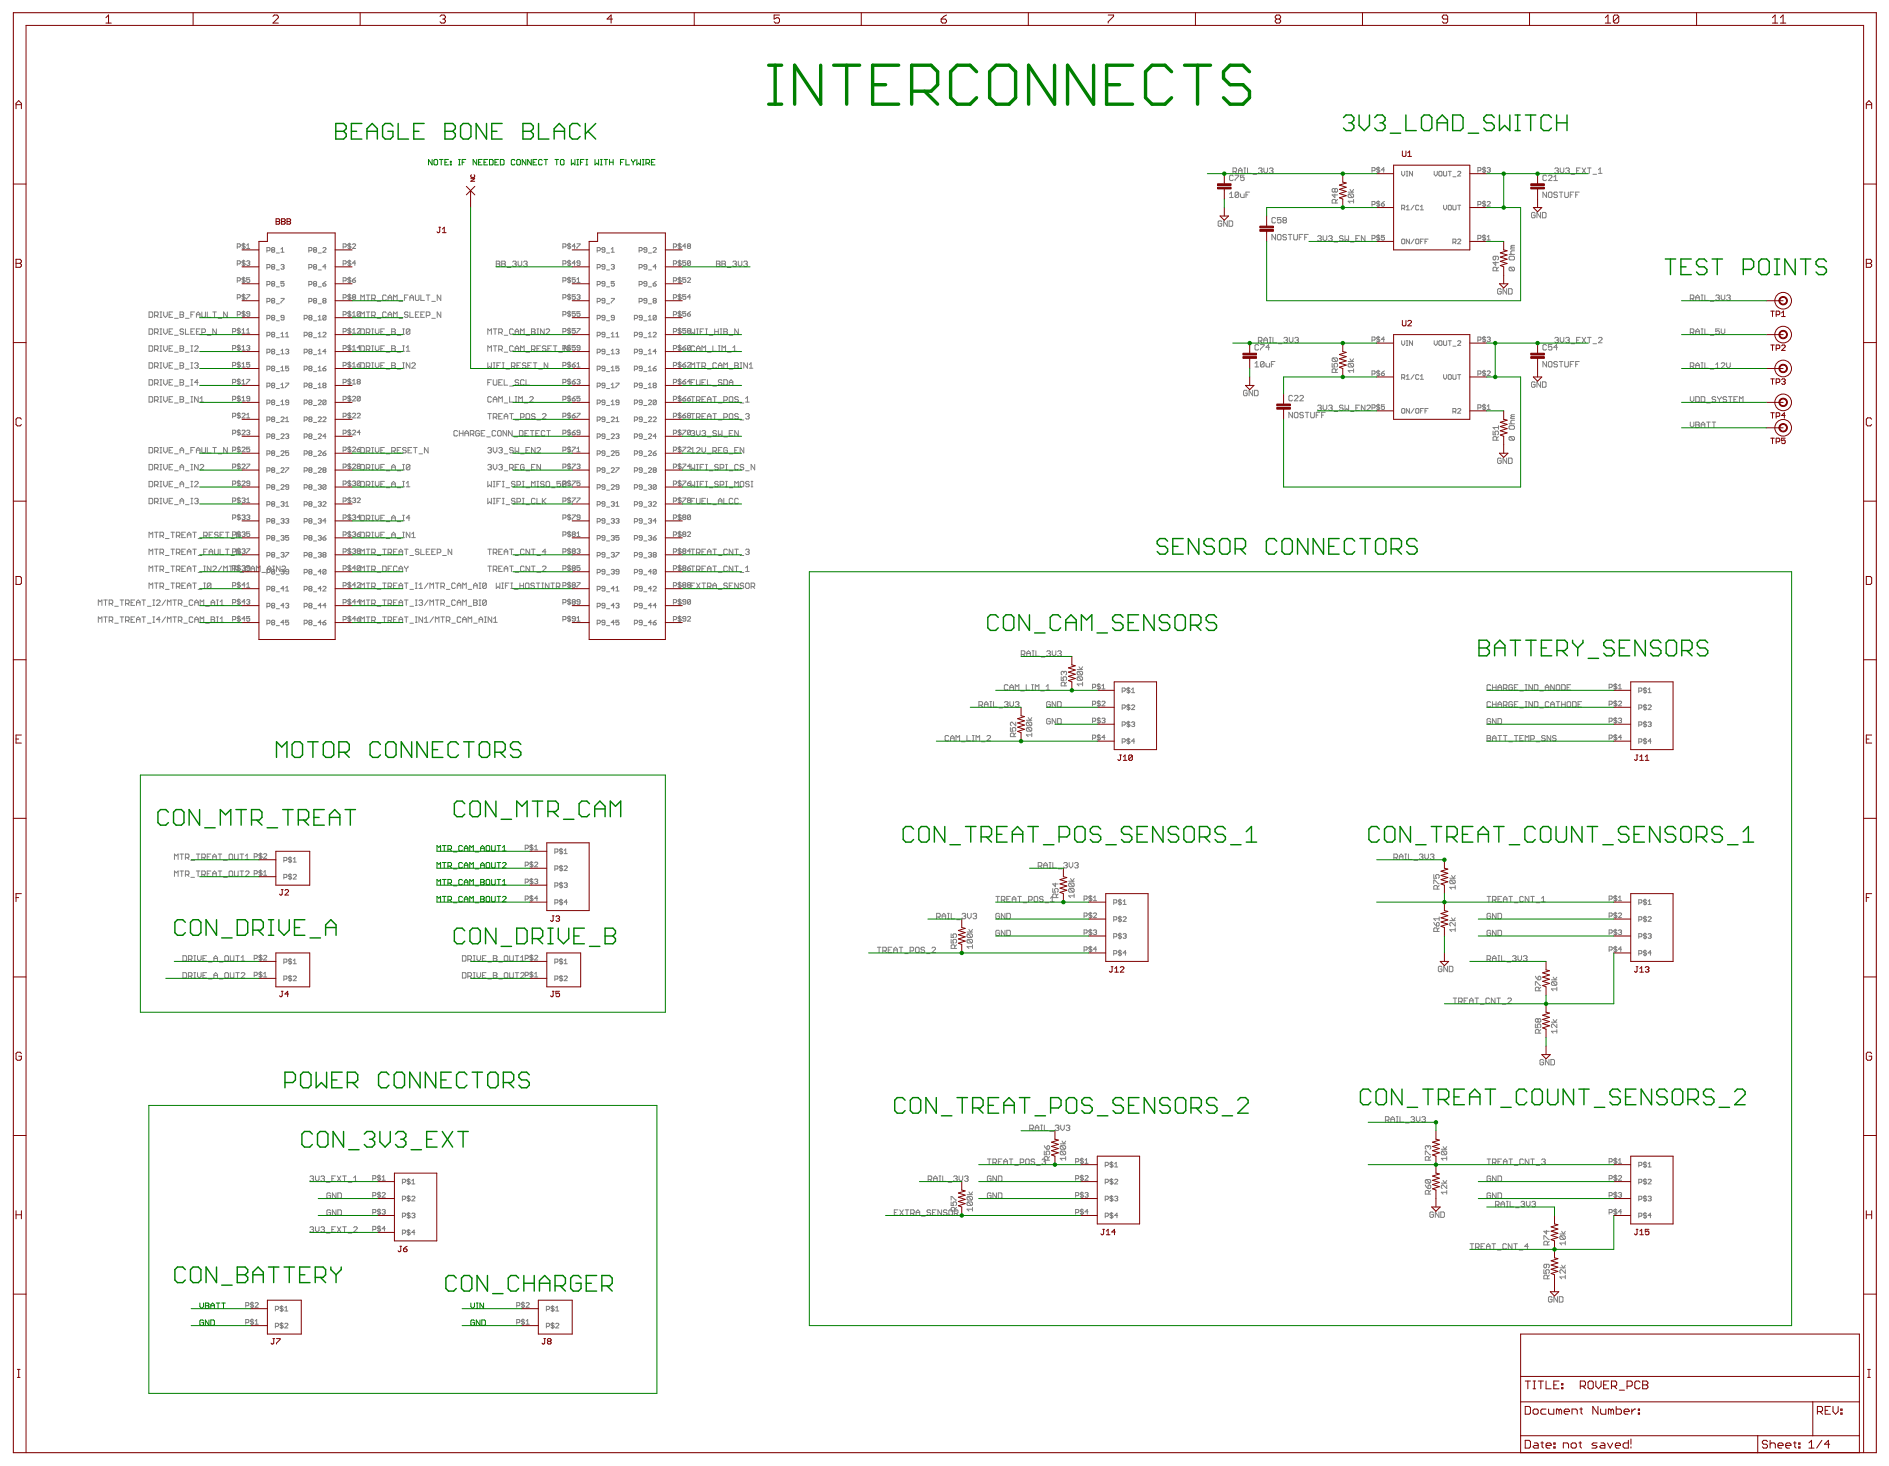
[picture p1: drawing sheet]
<svg xmlns="http://www.w3.org/2000/svg" width="567mm" height="440mm" viewBox="0 0 567 440" stroke-linecap="round" stroke-linejoin="round" font-family="sans-serif">
<g fill="none" stroke="#808080" stroke-width=".3">
<path d="M368.8 59.2h1.1M368.8 58.1l.5-.5v1.6M369.8 51.5h.8l.3-.3v-.6l-.3-.2h-.8v1.6M369.9 52.8l-.3-.3h-.5l-.3 .3v1.1l.3 .2h.5l.3-.2M370.4 51.5l.5 .5M370.4 52.5h1.1v.3l-1.1 1.1v.2M371.5 51.2h1M371.5 52v-1.1l.5-.5 .5 .5v1.1M371.5 57.9v1l-.3 .3h-.5l-.3-.3M371.5 57.9l-.3-.3h-.5l-.3 .3v1M371.5 57.9l-1.1 1M372.1 58.1v.8l.2 .3h.8v-1.1"/>
<path d="M373.1 50.4h.5M373.1 52h.5M373.1 52.5h-1v.8l.5-.2 .5 .2v.6l-.2 .2h-.6l-.2-.2M373.4 50.4v1.6M373.7 58.4h.5M374.2 50.4v1.6h1.1M374.8 57.6h-1.1v1.6M375.8 52.3h1.1M377.4 50.6l.3-.2h.6l.2 .2-.2 .6M378 51.2h.3M378.3 51.2l.2 .3-.2 .5h-.6l-.3-.3M379.1 50.4v1.1l.5 .5 .6-.5v-1.1"/>
<path d="M380.7 50.6l.3-.2h.5l.3 .2-.3 .6M381.3 51.2h.2M381.5 51.2l.3 .3-.3 .5h-.5l-.3-.3M400.4 56.8l-.3-.3-.6 .3v.5l.3 .3 .6-.3M400.4 56.8l.2-.3 .6 .3v.5l-.3 .3-.5-.3M400.4 58.2v1l-.9-.8h1.7M400.4 56.8v.5M401.2 59.8l-.6 .5M404.3 57.6h1.7M404.6 58.2h1.1l.3 .2v.6l-.3 .2M404.6 58.2l-.3 .2v.6l.3 .2h1.1M404.6 58.2l1.1 1"/>
<path d="M404.9 56.8l.5 .8 .6-.8M406 59.8v1.1M411.5 51.2h.7l.2-.7-.2-.3h-.7v1.4M413.4 50v1.9M413.8 50.5l-.2-.3-.7 .3 .2 .4 .7 .3-.2 .4-.7-.2M415.2 50.9h-.9l.7-.7v1.4M420.4 51.4v.9l.5 .5 .4-.5v-.9M421.8 51.4h.5M421.8 52.8h.5M422 51.4v1.4M423.7 51.4v1.4l-1-1.4v1.4M430.1 51.4v.9l.5 .5 .5-.5v-.9"/>
<path d="M431.5 51.6l.3-.2 .7 .2v.9l-.3 .3-.7-.3zM433 51.4v1.1l.2 .3 .7-.3v-1.1M434.4 51.4h.9M434.8 51.4v1.4M435.8 53h.9M437.2 51.6l.2-.2 .7 .2-.9 1.2h.9M443.3 51.2h.6l.3-.7-.3-.3h-.6v1.4M445.1 50v1.9M445.6 50.5l-.3-.3-.7 .3 .3 .4 .7 .3-.3 .4-.7-.2M446 50.5l.7-.3 .3 .3-.3 .4M446.5 50.9h.2M446.7 50.9l.3 .3-.3 .4-.7-.2"/>
<path d="M463.8 52.8l-.2-.3h-.6l-.2 .3v1.1l.2 .2h.6l.2-.2M463.8 57.6v1.6l-1-1.6v1.6M464.4 57.9l.3-.3h.5l.3 .3v1l-.3 .3h-.5l-.3-.3zM464.4 52.8l.3-.3h.5l.3 .3v.3l-1.1 1h1.1M466 54.1h1.1M466 53.1l.6-.6v1.6M466.3 50.6l.3-.2h.5l.3 .2-.3 .6M466.9 51.2h.2M467.1 57.9l-.2-.3h-.6l-.3 .5 .3 .3h.6l.2 .5-.2 .3h-.6l-.3-.3M467.1 51.2l.3 .3-.3 .5h-.5l-.3-.3M467.7 57.6h1.1M468 50.4v1.1l.5 .5 .5-.5v-1.1"/>
<path d="M468.2 57.6v1.6M469.3 57.6v1.3l.3 .3h.5l.3-.3v-1.3M469.6 50.6l.3-.2h.5l.3 .2-.3 .6M470.1 51.2h.3M470.4 51.2l.3 .3-.3 .5h-.5l-.3-.3M471 58.4h.5M471.2 52.3h1.1M472 57.6h-1v1.6M472.6 58.4h.5M472.9 51.2h.5M473.7 57.6h-1.1v1.6M473.9 50.4h-1v1.6h1"/>
<path d="M474.5 50.4l1.1 1.6M475.6 50.4l-1.1 1.6M476.1 50.4h1.1M476.7 50.4v1.6M477.8 52.3h1.1M479.4 52h1.1M479.4 50.9l.6-.5v1.6M71.2 74h.7l.2-.7-.2-.2h-.7v1.4M71.2 79.1h.7l.2-.7-.2-.2h-.7v1.4M73 72.9v1.8M73 78v1.8M73.5 73.3l-.7-.2-.2 .5 .7 .2 .2 .5-.2 .2-.7-.2"/>
<path d="M73.5 78.4l-.7-.2-.2 .5 .7 .2 .2 .5-.2 .2-.7-.2M74 74.5h.9M74 73.6l.4-.5v1.4M74 78.4l.7-.2 .2 .2-.2 .5M74.4 78.9h.3M74.7 78.9l.2 .2-.2 .5-.7-.2M80.1 75.2h.7l.2-.7-.2-.3h-.7v1.4M81.7 74.9l-.3-.2 .3-.5 .7 .3-.3 .4M81.7 74.9l-.3 .3 .3 .4 .7-.2-.3-.5M81.7 74.9h.4M82.9 75.9h.9M84.3 75.6h.9"/>
<path d="M84.3 74.7l.4-.5v1.4M84.3 79.5l.7-.2 .2 .2-.2 .5M92.6 75.2h.7l.3-.3-.3-.7h-.7v1.4M94.3 74.9l-.3-.2 .3-.5 .7 .3-.3 .4M94.3 74.9l-.3 .3 .3 .4 .7-.2-.3-.5M94.3 74.9h.4M95.4 75.9h1M96.8 74.5l.3-.3 .7 .3-1 1.1h1M102.9 74h.7l.2-.7-.2-.2h-.7v1.4M102.9 79.1h.7l.2-.7-.2-.2h-.7v1.4M104.8 72.9v1.8M104.8 78v1.8"/>
<path d="M105.2 73.3l-.7-.2-.2 .5 .7 .2 .2 .5-.2 .2-.7-.2M105.2 78.4l-.7-.2-.2 .5 .7 .2 .2 .5-.2 .2-.7-.2M105.7 73.3l.3-.2 .7 .2-1 1.2h1M106.7 78.9h-1l.7-.7v1.4M148.8 79.1h.8M148.8 78.3h.8l.3 .3-.3 .5 .3 .6-.3 .2h-.8zM150.5 79.1h.8M150.5 78.3h.8l.3 .3-.3 .5 .3 .6-.3 .2h-.8zM153.8 78.6l.2-.3h.6l.2 .3-.2 .5M154.3 79.1h.3M154.6 79.1l.2 .3-.2 .5h-.6l-.2-.2M155.4 78.3v1.1l.5 .5 .6-.5v-1.1"/>
<path d="M157 78.6l.3-.3h.5l.3 .3-.3 .5M157.6 79.1h.2M157.8 79.1l.3 .3-.3 .5h-.5l-.3-.2M168.8 74h.7l.3-.2-.3-.7h-.7v1.4M168.8 79.1h.7l.3-.2-.3-.7h-.7v1.4M170.7 72.9v1.8M170.7 78v1.8M171.2 73.3l-.7-.2-.3 .5 .7 .2 .3 .5-.3 .2-.7-.2M171.2 78.4l-.7-.2-.3 .5 .7 .2 .3 .5-.3 .2-.7-.2M172.6 73.8h-1l.7-.7v1.4M172.6 78.9h-1l.7-.7v1.4M173 73.1h1l-1 1.4"/>
<path d="M174 78.9h-.7l-.3-.2 .3-.5 .7 .2v1l-.3 .2-.7-.2M179.1 75.2h.7l.2-.7-.2-.3h-.7v1.4M181.4 74.9h-.7l-.2-.2 .2-.5 .7 .3v.9l-.2 .2-.7-.2M181.9 75.9h.9M183.3 75.6h1M183.3 79.5l.7-.2 .3 .2-.3 .5M183.3 74.7l.5-.5v1.4M191.7 75.2h.7l.2-.3-.2-.7h-.7v1.4M194 74.9h-.7l-.2-.2 .2-.5 .7 .3v.9l-.2 .2-.7-.2M194.5 75.9h.9M195.9 74.5l.2-.3 .7 .3-.9 1.1h.9M202 74h.7l.2-.7-.2-.2h-.7v1.4"/>
<path d="M202 79.1h.7l.2-.7-.2-.2h-.7v1.4M203.8 72.9v1.8M203.8 78v1.8M204.3 73.3l-.7-.2-.2 .5 .7 .2 .2 .5-.2 .2-.7-.2M204.3 78.4l-.7-.2-.2 .5 .7 .2 .2 .5-.2 .2-.7-.2M205.7 73.8h-.9l.7-.7v1.4M205.7 78.2h-.9v.7l.4-.2 .5 .2-.2 .7-.7-.2M206.4 73.8l-.2-.2 .2-.5 .7 .2-.2 .5M206.4 73.8l-.2 .2 .2 .5 .7-.2-.2-.5M206.4 73.8h.5M207.1 78.4l-.2-.2-.7 .2v1M207.1 78.4v1l-.2 .2-.7-.2"/>
<path d="M207.1 78.4l-.9 1M214.9 79.1h.8M214.9 78.3h.8l.3 .3-.3 .5 .3 .6-.3 .2h-.8zM216.5 79.1h.8M216.5 78.3h.8l.3 .3-.3 .5 .3 .6-.3 .2h-.8zM219.8 78.6l.3-.3h.5l.3 .3-.3 .5M220.3 79.1h.3M220.6 79.1l.3 .3-.3 .5h-.5l-.3-.2M221.4 78.3v1.1l.6 .5 .5-.5v-1.1M223.1 78.6l.2-.3h.6l.3 .3-.3 .5M223.6 79.1h.3M223.9 79.1l.3 .3-.3 .5h-.6l-.2-.2"/>
<path d="M366.4 66.5l-.2-.3h-.6l-.2 .3v1.1l.2 .3h.6l.2-.3v-.5h-.5M368.1 66.2v1.7l-1.1-1.7v1.7M368.6 66.2h.8l.3 .3v1.1l-.3 .3h-.8zM382.6 65.5l-.3-.3h-.5l-.3 .3v1.1l.3 .2h.5l.3-.2M382.6 70.3v1.6l-1.1-1.6v1.6M383.1 70.6l.3-.3h.5l.3 .3v1l-.3 .3h-.5l-.3-.3zM384.2 65.2h-1.1v.8l.8-.2 .3 .2v.6l-.3 .2h-.5l-.3-.2M385 66l-.2-.2 .2-.6h.6l.2 .3-.2 .5M385 66l-.2 .3 .2 .5h.6l.2-.2-.2-.6M385 66h.6M385.8 70.6l-.2-.3h-.6l-.2 .5 .2 .3h.6l.2 .5-.2 .3h-.6l-.2-.3M386.4 70.3h1.1"/>
<path d="M386.9 70.3v1.6M388 70.3v1.3l.3 .3h.6l.2-.3v-1.3M389.7 71.1h.5M390.8 70.3h-1.1v1.6M391.3 71.1h.6M392.4 70.3h-1.1v1.6M395.2 71l.3-.3h.5l.3 .3-.3 .5M395.8 71.5h.2M396 71.5l.3 .3-.3 .5h-.5l-.3-.3M396.8 70.7v1.1l.6 .5 .5-.5v-1.1M398.5 71l.3-.3h.5l.3 .3-.3 .5M399 71.5h.3"/>
<path d="M399.3 71.5l.3 .3-.3 .5h-.5l-.3-.3M400.1 72.6h1.1M400.6 60.9v-.8l-.2-.3h-.6l-.3 .3v.8h1.7M402.8 71l-.2-.3h-.6l-.3 .3 .3 .5h.6l.2 .3-.2 .5h-.6l-.3-.3M403.4 70.7v1.6l.5-.5 .6 .5v-1.6M405 72.6h1.1M406 60.3h-1.7l.6 .6M406.7 71.5h.5M407.8 70.7h-1.1v1.6h1.1M409.4 70.7v1.6l-1.1-1.6v1.6M411.5 61.3h.7l.2-.7-.2-.2h-.7v1.4M411.5 71.5h.7l.2-.7-.2-.2h-.7v1.4"/>
<path d="M413.4 60.2v1.8M413.4 70.3v1.9M413.8 60.6l-.2-.2-.7 .2 .2 .5 .7 .2-.2 .5-.7-.2M413.8 70.8l-.2-.2-.7 .2 .2 .5 .7 .2-.2 .5-.7-.3M414.3 61.1h.7l.2 .5-.7 .2zM415.2 70.6h-.9v.7l.7-.3 .2 .7-.2 .3-.7-.3M415.2 60.4l-.9 .7M420.4 62.5h.7l.2-.7-.2-.3h-.7v1.4M420.6 71.7l.7 .2v1l-.2 .2-.7-.2v-1zM420.9 62.5l.4 .4M421.8 62.9h.9M421.8 62l.5-.5v1.4"/>
<path d="M422.7 71.7v1.4l-.9-1.4v1.4M424.1 71.7l-.9 1.4M424.1 61.5l-.9 1.4M424.6 71.9l.2-.2 .7 .2v1l-.2 .2-.7-.2zM425.5 61.8l-.2-.3-.7 .3v.9l.2 .2 .7-.2M426 62.9h.9M426 72.4h.5M426 62l.5-.5v1.4M426.9 71.7h-.9v1.4M427.4 72.4h.5M428.3 71.7h-.9v1.4M433 61.5v1l.4 .4 .5-.4v-1"/>
<path d="M434.6 61.5l.7 .3v.9l-.2 .2-.7-.2v-.9zM435.8 61.5v1.2l.2 .2 .7-.2v-1.2M435.8 72.6h.7l.2-.7-.2-.2h-.7v1.4M436.2 72.6l.5 .5M437.2 71.9l.2-.2 .7 .2-.9 1.2h.9M437.2 61.5h.9M437.6 61.5v1.4M443.3 61.3h.6l.3-.7-.3-.2h-.6v1.4M443.3 71.5h.6l.3-.7-.3-.2h-.6v1.4M445.1 60.2v1.8M445.1 70.3v1.9M445.6 70.8l-.3-.2-.7 .2 .3 .5 .7 .2-.3 .5-.7-.3"/>
<path d="M445.6 60.6l-.3-.2-.7 .2 .3 .5 .7 .2-.3 .5-.7-.2M446 72h1M446 71l.5-.4v1.4M446 60.6l.3-.2 .7 .2-1 1.2h1M448.6 76.8v.9l-.2 .2-.6-.2v-.6l.3-.3h1.1l.2 .3v.6l-.2 .2M448.6 78.5v1.1l-.8-.9h1.6M452.6 76.3h1.6M452.9 76.8h1.1l.2 .3v.6l-.2 .2h-1.1l-.3-.2v-.6zM453.4 74.1l-.3 .6h1.1M453.4 74.1h.8M454.2 75.2h-.8l-.3 .3v.5l.3 .3M454.2 73.6h-.8l-.3 .2 .3 .3"/>
<path d="M460.4 64l-.3-.3h-.5l-.3 .3v1l.3 .3h.5l.3-.3v-.5h-.5M462 63.7v1.6l-1-1.6v1.6M462.6 63.7h.8l.3 .3v1l-.3 .3h-.8zM44.7 93.5h.8l.3 .3v1.1l-.3 .3h-.8zM44.7 98.6h.8l.3 .3v1.1l-.3 .2h-.8zM46.4 94.6h.8l.2-.2v-.6l-.2-.3h-.8v1.7M46.4 99.7h.8l.2-.3v-.5l-.2-.3h-.8v1.6M46.9 94.6l.5 .6M46.9 99.7l.5 .5M48 98.6h.5M48 95.2h.5M48 93.5h.5"/>
<path d="M48.3 93.5v1.7M48.3 98.6v1.6M49.1 93.5v1.1l.5 .6 .6-.6v-1.1M49.1 98.6v1.1l.5 .5 .6-.5v-1.1M50.7 94.4h.6M50.7 99.4h.6M51.8 98.6h-1.1v1.6h1.1M51.8 93.5h-1.1v1.7h1.1M52.3 95.4h1.1M54 94.4h.8M54 93.5h.8l.3 .3-.3 .6 .3 .5-.3 .3h-.8zM55.1 98.9l-.3-.3h-.5l-.3 .6 .3 .2h.5l.3 .6-.3 .2h-.5l-.3-.2"/>
<path d="M55.6 95.4h1.1M55.6 98.6v1.6h1.1M57.3 94.4h.5M57.3 99.4h.5M58.4 98.6h-1.1v1.6h1.1M58.4 93.5h-1.1v1.7M58.9 94.4h1.1M58.9 99.4h.5M58.9 95.2v-1.1l.5-.6 .6 .6v1.1M60 98.6h-1.1v1.6h1.1M60.5 99.7h.8l.3-.3v-.5l-.3-.3h-.8v1.6M60.5 93.5v1.4l.3 .3h.5l.3-.3v-1.4"/>
<path d="M62.2 93.5v1.7h1.1M63.8 93.5h1.1M64.3 93.5v1.7M64.9 98.6v1.6l-1.1-1.6v1.6M65.4 95.4h1.1M68.2 93.5v1.7l-1.1-1.7v1.7M69.8 99.4h.7l.2-.2-.2-.7h-.7v1.4M71.2 84.2h.7l.2-.7-.2-.2h-.7v1.4M71.2 89.3h.7l.2-.7-.2-.3h-.7v1.4M71.2 94.4h.7l.2-.7-.2-.3h-.7v1.4M71.6 98.3v1.8M72.1 98.7l-.7-.2-.2 .5 .7 .2 .2 .5-.2 .2-.7-.2"/>
<path d="M72.6 99l.4-.5v1.4M72.6 99.9h.9M73 83v1.9M73 88.1v1.9M73 93.2v1.9M73.5 83.5l-.7-.2-.2 .4 .7 .3 .2 .4-.2 .3-.7-.3M73.5 88.6l-.7-.3-.2 .5 .7 .2 .2 .5-.2 .2-.7-.2M73.5 93.7l-.7-.3-.2 .5 .7 .2 .2 .5-.2 .2-.7-.2M74 99l.4-.5v1.4M74 88.3h.9l-.9 1.4M74 99.9h.9M74.9 83.3h-.9v.7l.4-.3 .5 .3-.2 .7-.7-.3"/>
<path d="M74.9 94.1h-.7l-.2-.2 .2-.5 .7 .3v.9l-.2 .2-.7-.2M80.1 80.2h.7l.2-.7-.2-.2h-.7v1.4M80.1 85.3h.7l.2-.7-.2-.2h-.7v1.4M80.1 90.4h.7l.2-.7-.2-.2h-.7v1.4M80.1 95.5h.7l.2-.7-.2-.2h-.7v1.3M81.7 80l-.3-.2 .3-.5 .7 .2-.3 .5M81.7 80l-.3 .2 .3 .5 .7-.2-.3-.5M81.7 85.1l-.3-.2 .3-.5 .7 .2-.3 .5M81.7 85.1l-.3 .2 .3 .5 .7-.2-.3-.5M81.7 90.2l-.3-.3 .3-.4 .7 .2-.3 .5M81.7 90.2l-.3 .2 .3 .5 .7-.3-.3-.4M81.7 95.2l-.3-.2 .3-.4 .7 .2-.3 .4"/>
<path d="M81.7 95.2l-.3 .3 .3 .4 .7-.2-.3-.5M81.7 80h.4M81.7 85.1h.4M81.7 90.2h.4M81.7 95.2h.4M82.9 80.9h.9M82.9 86h.9M82.9 91.1h.9M82.9 96.2h.9M84.3 89.5h.9l-.9 1.4M84.7 80h.3M85 80l.2 .2-.2 .5-.7-.2"/>
<path d="M85.2 84.4h-.9v.7l.7-.2 .2 .7-.2 .2-.7-.2M85.2 95.2h-.7l-.2-.2 .2-.4 .7 .2v.9l-.2 .2-.7-.2M91.2 95.5h.7l.3-.7-.3-.2h-.7v1.3M92.6 80.2h.7l.3-.2-.3-.7h-.7v1.4M92.6 90.4h.7l.3-.2-.3-.7h-.7v1.4M92.6 85.3h.7l.3-.2-.3-.7h-.7v1.4M92.9 95.2l-.3-.2 .3-.4 .7 .2-.3 .4M92.9 95.2l-.3 .3 .3 .4 .7-.2-.3-.5M92.9 95.2h.4M94 96.2h1M94.3 80l-.3-.2 .3-.5 .7 .2-.3 .5M94.3 80l-.3 .2 .3 .5 .7-.2-.3-.5"/>
<path d="M94.3 80h.4M94.3 85.1l-.3-.2 .3-.5 .7 .2-.3 .5M94.3 85.1l-.3 .2 .3 .5 .7-.2-.3-.5M94.3 85.1h.4M94.3 90.2l-.3-.3 .3-.4 .7 .2-.3 .5M94.3 90.2l-.3 .2 .3 .5 .7-.3-.3-.4M94.3 90.2h.4M95.4 80.9h1M95.4 86h1M95.4 91.1h1M95.4 95.9h1M95.4 95l.5-.4v1.3"/>
<path d="M96.8 85.1h.7l.3 .5-.7 .2zM96.8 99.9l.3-.3 .7 .3-1 1.1h1M97.1 90.2l-.3-.3 .3-.4 .7 .2-.3 .5M97.1 90.2l-.3 .2 .3 .5 .7-.3-.3-.4M97.1 90.2h.4M97.8 80h-1l.7-.7v1.4M97.8 94.8l-.3-.2-.7 .2v.9M97.8 94.8v.9l-.3 .2-.7-.2M97.8 84.4l-1 .7M97.8 94.8l-1 .9M102.9 99.4h.7l.2-.7-.2-.2h-.7v1.4M102.9 84.2h.7l.2-.7-.2-.2h-.7v1.4"/>
<path d="M102.9 89.3h.7l.2-.7-.2-.3h-.7v1.4M102.9 94.4h.7l.2-.7-.2-.3h-.7v1.4M104.8 83v1.9M104.8 88.1v1.9M104.8 93.2v1.9M104.8 98.3v1.8M105.2 93.7l-.7-.3-.2 .5 .7 .2 .2 .5-.2 .2-.7-.2M105.2 98.7l-.7-.2-.2 .5 .7 .2 .2 .5-.2 .2-.7-.2M105.2 83.5l-.7-.2-.2 .4 .7 .3 .2 .4-.2 .3-.7-.3M105.2 88.6l-.7-.3-.2 .5 .7 .2 .2 .5-.2 .2-.7-.2M105.7 84h.7l.3 .4-.7 .3zM105.7 94.8h1"/>
<path d="M105.7 99.9h1M105.7 99l.5-.5v1.4M105.7 93.9l.5-.5v1.4M106 89l-.3-.2 .3-.5 .7 .3-.3 .4M106 89l-.3 .3 .3 .4 .7-.2-.3-.5M106 89h.4M106.7 83.3l-1 .7M107.1 98.7l.3-.2 .7 .2-1 1.2h1M108.1 93.7l-.7-.3-.3 .3v.9M108.1 93.7v.9l-.3 .2-.7-.2M108.1 93.7l-1 .9M108.2 90.1v-1.6l.6 .5 .5-.5v1.6"/>
<path d="M108.2 95.2v-1.7l.6 .6 .5-.6v1.7M108.2 98.6h.8l.3 .3v1.1l-.3 .2h-.8zM109.9 99.7h.8l.2-.3v-.5l-.2-.3h-.8v1.6M109.9 88.5h1M109.9 93.5h1M110.4 99.7l.5 .5M110.4 88.5v1.6M110.4 93.5v1.7M111.5 89.6h.8l.3-.3v-.6l-.3-.2h-.8v1.6M111.5 98.6h.5M111.5 94.6h.8l.3-.2v-.6l-.3-.3h-.8v1.7M111.8 98.6v1.6"/>
<path d="M112 94.6l.6 .6M112 89.6l.6 .5M112.6 98.6v1.1l.5 .5 .6-.5v-1.1M113.1 95.4h1.1M113.1 90.4h1.1M114.2 99.4h.5M115.3 98.6h-1.1v1.6h1.1M115.8 93.8l-.2-.3h-.6l-.2 .3v1.1l.2 .3h.6l.2-.3M115.8 88.7l-.2-.2h-.6l-.2 .2v1.1l.2 .3h.6l.2-.3M116.4 89.3h1.1M116.4 94.4h1.1M116.4 90.1v-1.1l.5-.5 .6 .5v1.1"/>
<path d="M116.4 95.2v-1.1l.5-.6 .6 .6v1.1M117.5 99.4h.8M117.5 98.6h.8l.3 .3-.3 .5 .3 .6-.3 .2h-.8zM118 90.1v-1.6l.6 .5 .5-.5v1.6M118 95.2v-1.7l.6 .6 .5-.6v1.7M119.7 95.4h1.1M119.7 90.4h1.1M120.8 98.6h.5M121 98.6v1.6M121.3 89.3h.6M122.4 93.8l-.3-.3h-.5l-.3 .6 .3 .3h.5l.3 .5-.3 .3h-.5l-.3-.3M122.4 88.5h-1.1v1.6"/>
<path d="M122.9 89.3h1.1M122.9 90.1v-1.1l.6-.5 .5 .5v1.1M122.9 98.9v1.1l-.2 .2h-.6l-.2-.2M122.9 98.9l-1 1.1M122.9 98.9l-.2-.3h-.6l-.2 .3v1.1M122.9 93.5v1.7h1.1M124.6 94.4h.5M124.6 88.5v1.3l.2 .3h.6l.3-.3v-1.3M125.7 93.5h-1.1v1.7h1.1M126.2 94.4h.6M126.2 88.5v1.6h1.1M127.3 93.5h-1.1v1.7h1.1"/>
<path d="M127.8 94.6h.9l.2-.2v-.6l-.2-.3h-.9v1.7M127.8 88.5h1.1M128.4 88.5v1.6M129.5 95.4h1.1M129.5 90.4h1.1M132.2 88.5v1.6l-1.1-1.6v1.6M132.2 93.5v1.7l-1.1-1.7v1.7M147.9 98.6h1.1M148.5 98.6v1.6M149.6 99.7h.8l.3-.3v-.5l-.3-.3h-.8v1.6M150.1 99.7l.6 .5M152.1 80.2h1.1"/>
<path d="M153.9 98.9l-.2-.3h-.6l-.3 .3v1.1l.3 .2h.6l.2-.2M154.5 99.4h1.1M159.4 99.4h.8M159.4 98.6h.8l.3 .3-.3 .5 .3 .6-.3 .2h-.8zM161 98.6h.6M161.3 98.6v1.6M163.2 98.6v1.6l-1.1-1.6v1.6M163.8 98.9l.2-.3h.6l.2 .3v.3l-1 1h1M168.8 84.2h.7l.3-.2-.3-.7h-.7v1.4M168.8 89.3h.7l.3-.3-.3-.7h-.7v1.4M168.8 94.4h.7l.3-.3-.3-.7h-.7v1.4M168.8 99.4h.7l.3-.2-.3-.7h-.7v1.4"/>
<path d="M170.7 83v1.9M170.7 88.1v1.9M170.7 93.2v1.9M170.7 98.3v1.8M171.2 93.7l-.7-.3-.3 .5 .7 .2 .3 .5-.3 .2-.7-.2M171.2 83.5l-.7-.2-.3 .4 .7 .3 .3 .4-.3 .3-.7-.3M171.2 88.6l-.7-.3-.3 .5 .7 .2 .3 .5-.3 .2-.7-.2M171.2 98.7l-.7-.2-.3 .5 .7 .2 .3 .5-.3 .2-.7-.2M172.6 83.3h-1v.7l.5-.3 .5 .3-.3 .7-.7-.3M172.6 88.3h-1v.7l.5-.2 .5 .2-.3 .7-.7-.2M172.6 93.4h-1v.7l.5-.2 .5 .2-.3 .7-.7-.2M172.6 98.5h-1v.7l.5-.2 .5 .2-.3 .7-.7-.2"/>
<path d="M173 84.7h1M173 88.6l.7-.3 .3 .3-.3 .4M173 98.5h1l-1 1.4M173 83.7l.5-.4v1.4M173.5 89h.2M173.7 89l.3 .3-.3 .4-.7-.2M174 93.4h-1v.7l.5-.2 .5 .2-.3 .7-.7-.2M179.1 80.2h.7l.2-.7-.2-.2h-.7v1.4M179.1 85.3h.7l.2-.7-.2-.2h-.7v1.4M179.1 90.4h.7l.2-.7-.2-.2h-.7v1.4M179.1 95.5h.7l.2-.7-.2-.2h-.7v1.3M181.4 90.2h-.7l-.2-.3 .2-.4 .7 .2v.9l-.2 .3-.7-.3"/>
<path d="M181.4 80h-.7l-.2-.2 .2-.5 .7 .2v1l-.2 .2-.7-.2M181.4 85.1h-.7l-.2-.2 .2-.5 .7 .2v1l-.2 .2-.7-.2M181.4 95.2h-.7l-.2-.2 .2-.4 .7 .2v.9l-.2 .2-.7-.2M181.9 80.9h.9M181.9 86h.9M181.9 91.1h.9M181.9 96.2h.9M183.3 89.5h1l-1 1.4M183.8 80h.2M184 80l.3 .2-.3 .5-.7-.2M184.3 84.4h-1v.7l.5-.2 .5 .2-.3 .7-.7-.2M184.3 95.2h-.7l-.3-.2 .3-.4 .7 .2v.9l-.3 .2-.7-.2"/>
<path d="M190.3 95.5h.7l.2-.3-.2-.6h-.7v1.3M191.7 80.2h.7l.2-.2-.2-.7h-.7v1.4M191.7 85.3h.7l.2-.2-.2-.7h-.7v1.4M191.7 90.4h.7l.2-.2-.2-.7h-.7v1.4M192.6 95.2h-.7l-.2-.2 .2-.4 .7 .2v.9l-.2 .2-.7-.2M193.1 96.2h.9M194 80h-.7l-.2-.2 .2-.5 .7 .2v1l-.2 .2-.7-.2M194 85.1h-.7l-.2-.2 .2-.5 .7 .2v1l-.2 .2-.7-.2M194 90.2h-.7l-.2-.3 .2-.4 .7 .2v.9l-.2 .3-.7-.3M194.5 80.9h.9M194.5 86h.9M194.5 91.1h.9"/>
<path d="M194.5 95.9h.9M194.5 95l.4-.4v1.3M195.9 85.1h.7l.2 .5-.7 .2zM195.9 99.9l.2-.3 .7 .3-.9 1.1h.9M196.1 90.2l-.2-.3 .2-.4 .7 .2-.2 .5M196.1 90.2l-.2 .2 .2 .5 .7-.3-.2-.4M196.1 90.2h.5M196.8 80h-.9l.7-.7v1.4M196.8 94.8l-.7-.2-.2 .2v.9M196.8 94.8v.9l-.2 .2-.7-.2M196.8 84.4l-.9 .7M196.8 94.8l-.9 .9"/>
<path d="M202 84.2h.7l.2-.7-.2-.2h-.7v1.4M202 89.3h.7l.2-.7-.2-.3h-.7v1.4M202 94.4h.7l.2-.7-.2-.3h-.7v1.4M202 99.4h.7l.2-.7-.2-.2h-.7v1.4M203.8 83v1.9M203.8 88.1v1.9M203.8 93.2v1.9M203.8 98.3v1.8M204.3 83.5l-.7-.2-.2 .4 .7 .3 .2 .4-.2 .3-.7-.3M204.3 88.6l-.7-.3-.2 .5 .7 .2 .2 .5-.2 .2-.7-.2M204.3 93.7l-.7-.3-.2 .5 .7 .2 .2 .5-.2 .2-.7-.2M204.3 98.7l-.7-.2-.2 .5 .7 .2 .2 .5-.2 .2-.7-.2"/>
<path d="M205.7 83.3h-.9v.7l.4-.3 .5 .3-.2 .7-.7-.3M205.7 88.3h-.9v.7l.4-.2 .5 .2-.2 .7-.7-.2M205.7 93.4h-.9v.7l.4-.2 .5 .2-.2 .7-.7-.2M205.7 98.5h-.9v.7l.4-.2 .5 .2-.2 .7-.7-.2M206.2 83.5l.2-.2 .7 .2-.9 1.2h.9M206.2 94.1h.7l.2 .5-.7 .2zM206.4 99.2l-.2-.2 .2-.5 .7 .2-.2 .5M206.4 99.2l-.2 .2 .2 .5 .7-.2-.2-.5M206.4 99.2h.5M207.1 89h-.9l.7-.7v1.4M207.1 93.4l-.9 .7M207.3 98.6v1.6l.5-.5 .5 .5v-1.6"/>
<path d="M208.9 98.6h.5M209.2 98.6v1.6M210 99.4h.5M211.1 98.6h-1.1v1.6M211.6 98.6h.6M211.9 98.6v1.6M214.4 99.4h1M214.4 98.6v1.6M215.4 98.6v1.6M216 98.6h.5M216.3 98.6v1.6M217.1 99.4h.8"/>
<path d="M217.1 98.6h.8l.3 .3-.3 .5 .3 .6-.3 .2h-.8zM218.1 80.2h1.1M221.4 98.6v1.6l-1-1.6v1.6M448.9 81.2v-.8l-.3-.3h-.5l-.3 .3v.8h1.6M449.4 80.1l-.5 .6M450.3 86.8l-.3-.2h-.5l-.3 .2v1.1l.3 .3h.5l.3-.3v-.5h-.6M451.9 86.6v1.6l-1.1-1.6v1.6M452.5 86.6h.8l.2 .2v1.1l-.2 .3h-.8zM452.9 80.1l-.3 .3v.5l.3 .3h1.1M452.9 80.1h1.1l.2 .3v.5l-.2 .3M452.9 80.1l1.1 1.1M507 99.7h.8l.2-.3v-.5l-.2-.3h-.8v1.6"/>
<path d="M507 89.6h.8l.2-.3v-.6l-.2-.2h-.8v1.6M507.5 89.6l.5 .5M507.5 99.7l.5 .5M508.6 89.3h1.1M508.6 99.4h1.1M508.6 90.1v-1.1l.5-.5 .6 .5v1.1M510.2 98.6h.6M510.2 88.5h.6M510.2 90.1h.6M510.5 88.5v1.6M510.5 98.6v1.6M511.3 98.6v1.6h1.1"/>
<path d="M511.3 88.5v1.6h1.1M513 90.4h1M514.6 88.7l.3-.2h.5l.3 .2-.3 .6M515.1 89.3h.3M515.4 89.3l.3 .3-.3 .5h-.5l-.3-.3M515.7 98.6h-1.1v.8l.5-.2 .6 .2v.6l-.3 .2h-.5l-.3-.2M516.2 88.5v1.1l.6 .5 .5-.5v-1.1M516.2 98.6v1.1l.6 .5 .5-.5v-1.1M517.9 88.7l.2-.2h.6l.2 .2-.2 .6M518.4 89.3h.3M518.7 89.3l.2 .3-.2 .5h-.6l-.2-.3M44.7 108.8h.8l.3 .3v1l-.3 .3h-.8z"/>
<path d="M44.7 113.9h.8l.3 .2v1.1l-.3 .3h-.8zM44.7 118.9h.8l.3 .3v1.1l-.3 .3h-.8zM44.7 103.7h.8l.3 .3v1.1l-.3 .2h-.8zM46.4 104.8h.8l.2-.3v-.5l-.2-.3h-.8v1.6M46.4 109.9h.8l.2-.3v-.5l-.2-.3h-.8v1.6M46.4 114.9h.8l.2-.2v-.6l-.2-.2h-.8v1.6M46.9 114.9l.5 .6M46.9 104.8l.5 .5M46.9 109.9l.5 .5M48 100.2h.5M48 110.4h.5M48 108.8h.5"/>
<path d="M48 113.9h.5M48 115.5h.5M48 105.3h.5M48 103.7h.5M48 118.9h.5M48.3 103.7v1.6M48.3 108.8v1.6M48.3 113.9v1.6M48.3 118.9v1.7M49.1 103.7v1.1l.5 .5 .6-.5v-1.1M49.1 108.8v1.1l.5 .5 .6-.5v-1.1M49.1 113.9v1l.5 .6 .6-.6v-1"/>
<path d="M49.1 118.9v1.1l.5 .6 .6-.6v-1.1M50.7 104.5h.6M50.7 109.6h.6M50.7 114.7h.6M50.7 119.8h.6M51.8 108.8h-1.1v1.6h1.1M51.8 113.9h-1.1v1.6h1.1M51.8 103.7h-1.1v1.6h1.1M51.8 118.9h-1.1v1.7h1.1M52.3 100.5h1.1M52.3 115.8h1.1M52.3 110.7h1.1"/>
<path d="M52.3 105.6h1.1M54 113.9h.8l.3 .2-.3 .6 .3 .5-.3 .3h-.8zM54 104.5h.8M54 109.6h.8M54 114.7h.8M54 119.8h.8M54 103.7h.8l.3 .3-.3 .5 .3 .6-.3 .2h-.8zM54 108.8h.8l.3 .3-.3 .5 .3 .5-.3 .3h-.8zM54 118.9h.8l.3 .3-.3 .6 .3 .5-.3 .3h-.8zM55.6 115.8h1.1M55.6 110.7h1.1M55.6 105.6h1.1"/>
<path d="M57.3 110.4h.5M57.3 108.8h.5M57.3 113.9h.5M57.3 115.5h.5M57.3 105.3h.5M57.3 103.7h.5M57.3 118.9h.5M57.5 103.7v1.6M57.5 108.8v1.6M57.5 113.9v1.6M57.5 118.9v1.7M58.4 104l.2-.3h.6l.2 .3v.2l-1 1.1h1"/>
<path d="M58.4 109.1l.2-.3h.6l.2 .3-.2 .5M58.9 109.6h.3M59.2 109.6l.2 .3-.2 .5h-.6l-.2-.3M59.4 114.7h-1l.8-.8v1.6M59.4 118.9v1.7l-1-1.7v1.7M60 119.5l.5-.6v1.7M62.2 100.5h1.1M69.8 104.5h.7l.2-.2-.2-.7h-.7v1.4M69.8 109.6h.7l.2-.2-.2-.7h-.7v1.4M69.8 114.7h.7l.2-.3-.2-.7h-.7v1.4M69.8 119.8h.7l.2-.3-.2-.7h-.7v1.4M71.6 103.4v1.8"/>
<path d="M71.6 108.4v1.9M71.6 113.5v1.9M71.6 118.6v1.9M72.1 108.9l-.7-.2-.2 .4 .7 .3 .2 .4-.2 .3-.7-.3M72.1 103.8l-.7-.2-.2 .5 .7 .2 .2 .5-.2 .2-.7-.2M72.1 114l-.7-.3-.2 .5 .7 .2 .2 .5-.2 .2-.7-.2M72.1 119.1l-.7-.3-.2 .5 .7 .2 .2 .5-.2 .2-.7-.2M72.6 110.1h.9M72.6 104.1l.4-.5v1.4M72.6 109.1l.4-.4v1.4M72.6 114.2l.4-.5v1.4M72.6 119.3l.4-.5v1.4"/>
<path d="M72.6 105h.9M72.6 115.1h.9M74 103.8l.7-.2 .2 .2-.2 .5M74 113.7h.9l-.9 1.4M74.4 104.3h.3M74.7 104.3l.2 .2-.2 .5-.7-.2M74.9 108.7h-.9v.7l.4-.3 .5 .3-.2 .7-.7-.3M74.9 119.5h-.7l-.2-.2 .2-.5 .7 .3v.9l-.2 .2-.7-.2M80.1 100.6h.7l.2-.7-.2-.3h-.7v1.4M80.1 105.6h.7l.2-.7-.2-.2h-.7v1.4M80.1 110.7h.7l.2-.7-.2-.2h-.7v1.4M80.1 115.8h.7l.2-.7-.2-.2h-.7v1.4"/>
<path d="M81.7 100.3l-.3-.2 .3-.5 .7 .3-.3 .4M81.7 100.3l-.3 .3 .3 .4 .7-.2-.3-.5M81.7 105.4l-.3-.2 .3-.5 .7 .2-.3 .5M81.7 105.4l-.3 .2 .3 .5 .7-.2-.3-.5M81.7 110.5l-.3-.2 .3-.5 .7 .2-.3 .5M81.7 110.5l-.3 .2 .3 .5 .7-.2-.3-.5M81.7 115.6l-.3-.3 .3-.4 .7 .2-.3 .5M81.7 115.6l-.3 .2 .3 .5 .7-.3-.3-.4M81.7 100.3h.4M81.7 105.4h.4M81.7 110.5h.4M81.7 115.6h.4"/>
<path d="M82.9 101.3h.9M82.9 106.3h.9M82.9 111.4h.9M82.9 116.5h.9M84.3 100.1l.4-.5v1.4M84.3 105.2l.4-.5v1.4M84.3 110.3l.4-.5v1.4M84.3 115.3l.4-.4v1.4M84.3 101h.9M84.3 106.1h.9M84.3 111.2h.9M84.3 116.3h.9"/>
<path d="M85.7 101h.9M85.7 100.1l.4-.5v1.4M85.7 104.9l.7-.2 .2 .2-.2 .5M85.7 114.9h.9l-.9 1.4M86.1 105.4h.3M86.4 105.4l.2 .2-.2 .5-.7-.2M86.6 109.8h-.9v.7l.7-.2 .2 .7-.2 .2-.7-.2M91.2 100.6h.7l.3-.7-.3-.3h-.7v1.4M91.2 105.6h.7l.3-.7-.3-.2h-.7v1.4M91.2 110.7h.7l.3-.7-.3-.2h-.7v1.4M91.2 115.8h.7l.3-.7-.3-.2h-.7v1.4M92.9 100.3l-.3-.2 .3-.5 .7 .3-.3 .4"/>
<path d="M92.9 105.4l-.3-.2 .3-.5 .7 .2-.3 .5M92.9 110.5l-.3-.2 .3-.5 .7 .2-.3 .5M92.9 115.6l-.3-.3 .3-.4 .7 .2-.3 .5M92.9 100.3l-.3 .3 .3 .4 .7-.2-.3-.5M92.9 100.3h.4M92.9 105.4l-.3 .2 .3 .5 .7-.2-.3-.5M92.9 105.4h.4M92.9 110.5l-.3 .2 .3 .5 .7-.2-.3-.5M92.9 110.5h.4M92.9 115.6l-.3 .2 .3 .5 .7-.3-.3-.4M92.9 115.6h.4M94 101.3h1"/>
<path d="M94 106.3h1M94 111.4h1M94 116.5h1M95.4 101h1M95.4 106.1h1M95.4 111.2h1M95.4 116.3h1M95.4 100.1l.5-.5v1.4M95.4 105.2l.5-.5v1.4M95.4 110.3l.5-.5v1.4M95.4 115.3l.5-.4v1.4M96.8 110.5h.7l.3 .5-.7 .2z"/>
<path d="M97.1 115.6l-.3-.3 .3-.4 .7 .2-.3 .5M97.1 115.6l-.3 .2 .3 .5 .7-.3-.3-.4M97.1 115.6h.4M97.8 105.4h-1l.7-.7v1.4M97.8 109.8l-1 .7M102.9 104.5h.7l.2-.7-.2-.2h-.7v1.4M102.9 109.6h.7l.2-.7-.2-.2h-.7v1.4M102.9 114.7h.7l.2-.7-.2-.3h-.7v1.4M102.9 119.8h.7l.2-.7-.2-.3h-.7v1.4M104.8 103.4v1.8M104.8 108.4v1.9M104.8 113.5v1.9"/>
<path d="M104.8 118.6v1.9M105.2 108.9l-.7-.2-.2 .4 .7 .3 .2 .4-.2 .3-.7-.3M105.2 103.8l-.7-.2-.2 .5 .7 .2 .2 .5-.2 .2-.7-.2M105.2 114l-.7-.3-.2 .5 .7 .2 .2 .5-.2 .2-.7-.2M105.2 119.1l-.7-.3-.2 .5 .7 .2 .2 .5-.2 .2-.7-.2M105.7 110.1h1M105.7 105h1M105.7 115.1h1M105.7 119.1l.3-.3 .7 .3-1 1.1h1M105.7 104.1l.5-.5v1.4M105.7 109.1l.5-.4v1.4M105.7 114.2l.5-.5v1.4"/>
<path d="M107.1 109.4h.7l.3 .4-.7 .3zM107.4 114.4l-.3-.2 .3-.5 .7 .3-.3 .4M107.4 114.4l-.3 .3 .3 .4 .7-.2-.3-.5M107.4 114.4h.4M108.1 119.1l-.7-.3-.3 .3v.9M108.1 104.3h-1l.7-.7v1.4M108.1 119.1v.9l-.3 .2-.7-.2M108.1 119.1l-1 .9M108.1 108.7l-1 .7M108.2 108.8h.8l.3 .3v1l-.3 .3h-.8zM108.2 103.7h.8l.3 .3v1.1l-.3 .2h-.8zM109.9 104.8h.8l.2-.3v-.5l-.2-.3h-.8v1.6"/>
<path d="M109.9 109.9h.8l.2-.3v-.5l-.2-.3h-.8v1.6M110.4 104.8l.5 .5M110.4 109.9l.5 .5M111.5 100.2h.5M111.5 110.4h.5M111.5 108.8h.5M111.5 105.3h.5M111.5 103.7h.5M111.8 103.7v1.6M111.8 108.8v1.6M112.6 103.7v1.1l.5 .5 .6-.5v-1.1M112.6 108.8v1.1l.5 .5 .6-.5v-1.1"/>
<path d="M114.2 104.5h.5M114.2 109.6h.5M115.3 108.8h-1.1v1.6h1.1M115.3 103.7h-1.1v1.6h1.1M115.8 100.5h1.1M115.8 110.7h1.1M115.8 105.6h1.1M117.5 104.5h.8M117.5 109.6h.8M117.5 103.7h.8l.3 .3-.3 .5 .3 .6-.3 .2h-.8zM117.5 108.8h.8l.3 .3-.3 .5 .3 .5-.3 .3h-.8zM119.1 100.5h1.1"/>
<path d="M119.1 110.7h1.1M119.1 105.6h1.1M120.8 100.2h.5M120.8 110.4h.5M120.8 108.8h.5M120.8 105.3h.5M120.8 103.7h.5M121 103.7v1.6M121 108.8v1.6M121.9 104.2l.5-.5v1.6M121.9 105.3h1M122.9 108.8v1.6l-1-1.6v1.6"/>
<path d="M123.5 109.1l.3-.3h.5l.3 .3v.2l-1.1 1.1h1.1M146.3 114.7h.6M146.3 100.2v-1.6l.6 .6 .5-.6v1.6M146.3 105.3v-1.6l.6 .5 .5-.5v1.6M146.3 108.8v1.6l.6-.5 .5 .5v-1.6M147.4 119.2l-.3-.3h-.5l-.3 .3v1.1l.3 .3h.5l.3-.3M147.4 113.9h-1.1v1.6M147.9 119.8h1.1M147.9 113.9v1.3l.3 .3h.6l.2-.3v-1.3M147.9 110.4h.6M147.9 108.8h.6M147.9 103.7h1.1"/>
<path d="M148.2 108.8v1.6M148.5 103.7v1.6M149 109.6h.6M149.6 114.7h.5M149.6 104.8h.8l.3-.3v-.5l-.3-.3h-.8v1.6M150.1 108.8h-1.1v1.6M150.1 104.8l.6 .5M150.7 110.4h.5M150.7 108.8h.5M150.7 113.9h-1.1v1.6h1.1M150.9 108.8v1.6M151.2 100.5h1.1"/>
<path d="M151.2 113.9v1.6h1.1M151.2 105.6h1.1M151.8 110.7h1M152.8 115.8h1.1M152.8 118.9v1.7h1.1M153.4 109.9h.8l.3-.3v-.5l-.3-.3h-.8v1.6M153.9 104l-.2-.3h-.6l-.3 .3v1.1l.3 .2h.6l.2-.2M153.9 109.9l.6 .5M154.5 104.5h1.1M154.5 100.2v-1l.5-.6 .6 .6v1M154.5 105.3v-1.1l.5-.5 .6 .5v1.1M154.5 118.9h.5"/>
<path d="M154.8 118.9v1.7M155 109.6h.6M155.6 114.1l-.3-.2h-.5l-.3 .5 .3 .3h.5l.3 .5-.3 .3h-.5l-.3-.3M156.1 108.8h-1.1v1.6h1.1M156.1 100.2v-1.6l.6 .6 .5-.6v1.6M156.1 105.3v-1.6l.6 .5 .5-.5v1.6M157.2 114.1l-.2-.2h-.6l-.3 .2v1.1l.3 .3h.6l.2-.3M157.8 100.5h1.1M157.8 109.1l-.3-.3h-.5l-.3 .5 .3 .3h.5l.3 .5-.3 .3h-.5l-.3-.3M157.8 113.9v1.6h1.1M157.8 105.6h1.1M158.3 109.6h.6"/>
<path d="M158.9 119.2l.2-.3h.6l.2 .3v.3l-1 1.1h1M159.4 108.8h-1.1v1.6h1.1M159.4 104.8h.8l.3-.3v-.5l-.3-.3h-.8v1.6M159.9 104.8l.6 .5M160 108.8h1M160.5 108.8v1.6M161 104.5h.6M161 100.2h.6M161.6 110.7h1.1M162.1 103.7h-1.1v1.6h1.1M163.8 104l-.3-.3h-.6l-.2 .3 .2 .5h.6l.3 .3-.3 .5h-.6l-.2-.2M164.3 108.8v1.6l-1.1-1.6v1.6"/>
<path d="M164.3 104.5h.5M165.4 103.7h-1.1v1.6h1.1M165.9 103.7h1.1M166.5 103.7v1.6M167.6 105.6h1.1M168.8 104.5h.7l.3-.2-.3-.7h-.7v1.4M168.8 109.6h.7l.3-.2-.3-.7h-.7v1.4M168.8 114.7h.7l.3-.3-.3-.7h-.7v1.4M168.8 119.8h.7l.3-.3-.3-.7h-.7v1.4M170.3 103.7v1.6l-1.1-1.6v1.6M170.7 103.4v1.8M170.7 108.4v1.9"/>
<path d="M170.7 113.5v1.9M170.7 118.6v1.9M171.2 108.9l-.7-.2-.3 .4 .7 .3 .3 .4-.3 .3-.7-.3M171.2 103.8l-.7-.2-.3 .5 .7 .2 .3 .5-.3 .2-.7-.2M171.2 114l-.7-.3-.3 .5 .7 .2 .3 .5-.3 .2-.7-.2M171.2 119.1l-.7-.3-.3 .5 .7 .2 .3 .5-.3 .2-.7-.2M171.6 109.4h.7l.3 .4-.7 .3zM171.6 114.4h.7l.3 .5-.7 .2zM171.6 119.5h.7l.3 .5-.7 .2zM172.6 103.6h-1v.7l.5-.2 .5 .2-.3 .7-.7-.2M172.6 108.7l-1 .7M172.6 113.7l-1 .7"/>
<path d="M172.6 118.8l-1 .7M173 110.1h1M173 114l.7-.3 .3 .3-.3 .4M173 109.1l.5-.4v1.4M173.5 114.4h.2M173.7 114.4l.3 .3-.3 .4-.7-.2M174 118.8h-1v.7l.5-.2 .5 .2-.3 .7-.7-.2M174 104.3h-.7l-.3-.2 .3-.5 .7 .2v1l-.3 .2-.7-.2M179.1 100.6h.7l.2-.7-.2-.3h-.7v1.4M179.1 105.6h.7l.2-.7-.2-.2h-.7v1.4M179.1 110.7h.7l.2-.7-.2-.2h-.7v1.4M179.1 115.8h.7l.2-.7-.2-.2h-.7v1.4"/>
<path d="M181.4 100.3h-.7l-.2-.2 .2-.5 .7 .3v.9l-.2 .2-.7-.2M181.4 105.4h-.7l-.2-.2 .2-.5 .7 .2v1l-.2 .2-.7-.2M181.4 110.5h-.7l-.2-.2 .2-.5 .7 .2v1l-.2 .2-.7-.2M181.4 115.6h-.7l-.2-.3 .2-.4 .7 .2v.9l-.2 .3-.7-.3M181.9 101.3h.9M181.9 106.3h.9M181.9 111.4h.9M181.9 116.5h.9M183.3 101h1M183.3 106.1h1M183.3 111.2h1M183.3 116.3h1"/>
<path d="M183.3 100.1l.5-.5v1.4M183.3 105.2l.5-.5v1.4M183.3 110.3l.5-.5v1.4M183.3 115.3l.5-.4v1.4M184.7 101h1M184.7 104.9l.7-.2 .3 .2-.3 .5M184.7 114.9h1l-1 1.4M184.7 100.1l.5-.5v1.4M185.2 105.4h.2M185.4 105.4l.3 .2-.3 .5-.7-.2M185.7 109.8h-1v.7l.7-.2 .3 .7-.3 .2-.7-.2M190.3 100.6h.7l.2-.3-.2-.7h-.7v1.4"/>
<path d="M190.3 105.6h.7l.2-.2-.2-.7h-.7v1.4M190.3 110.7h.7l.2-.2-.2-.7h-.7v1.4M190.3 115.8h.7l.2-.2-.2-.7h-.7v1.4M192.6 100.3h-.7l-.2-.2 .2-.5 .7 .3v.9l-.2 .2-.7-.2M192.6 105.4h-.7l-.2-.2 .2-.5 .7 .2v1l-.2 .2-.7-.2M192.6 110.5h-.7l-.2-.2 .2-.5 .7 .2v1l-.2 .2-.7-.2M192.6 115.6h-.7l-.2-.3 .2-.4 .7 .2v.9l-.2 .3-.7-.3M193.1 101.3h.9M193.1 106.3h.9M193.1 111.4h.9M193.1 116.5h.9M194.5 101h.9"/>
<path d="M194.5 106.1h.9M194.5 111.2h.9M194.5 116.3h.9M194.5 100.1l.4-.5v1.4M194.5 105.2l.4-.5v1.4M194.5 110.3l.4-.5v1.4M194.5 115.3l.4-.4v1.4M195.9 110.5h.7l.2 .5-.7 .2zM196.1 115.6l-.2-.3 .2-.4 .7 .2-.2 .5M196.1 115.6l-.2 .2 .2 .5 .7-.3-.2-.4M196.1 115.6h.5M196.8 105.4h-.9l.7-.7v1.4"/>
<path d="M196.8 109.8l-.9 .7M202 104.5h.7l.2-.7-.2-.2h-.7v1.4M202 109.6h.7l.2-.7-.2-.2h-.7v1.4M202 114.7h.7l.2-.7-.2-.3h-.7v1.4M202 119.8h.7l.2-.7-.2-.3h-.7v1.4M203.8 103.4v1.8M203.8 108.4v1.9M203.8 113.5v1.9M203.8 118.6v1.9M204.3 108.9l-.7-.2-.2 .4 .7 .3 .2 .4-.2 .3-.7-.3M204.3 114l-.7-.3-.2 .5 .7 .2 .2 .5-.2 .2-.7-.2M204.3 103.8l-.7-.2-.2 .5 .7 .2 .2 .5-.2 .2-.7-.2"/>
<path d="M204.3 119.1l-.7-.3-.2 .5 .7 .2 .2 .5-.2 .2-.7-.2M204.8 109.4h.7l.2 .4-.7 .3zM204.8 104.3h.7l.2 .5-.7 .2zM204.8 114.4h.7l.2 .5-.7 .2zM204.8 119.5h.7l.2 .5-.7 .2zM205.7 103.6l-.9 .7M205.7 108.7l-.9 .7M205.7 113.7l-.9 .7M205.7 118.8l-.9 .7M206.2 108.9l.2-.2 .7 .2-.9 1.2h.9M206.2 119.5h.7l.2 .5-.7 .2zM207.1 103.8l-.2-.2-.7 .2v1"/>
<path d="M207.1 103.8v1l-.2 .2-.7-.2M207.1 114.4h-.9l.7-.7v1.4M207.1 103.8l-.9 1M207.1 118.8l-.9 .7M207.3 114.7h.5M207.3 110.4v-1.6l.5 .5 .5-.5v1.6M207.3 118.9h1M207.8 118.9v1.7M208.3 104l-.2-.3h-.6l-.2 .3v1.1l.2 .2h.6l.2-.2M208.3 113.9h-1v1.6M208.9 104.5h1.1M208.9 100.2h.5"/>
<path d="M208.9 108.8h1.1M208.9 113.9v1.3l.3 .3h.5l.3-.3v-1.3M208.9 105.3v-1.1l.5-.5 .6 .5v1.1M209.4 108.8v1.6M210.5 114.7h.6M210.5 119.8h.6M210.5 109.9h.8l.3-.3v-.5l-.3-.3h-.8v1.6M210.5 105.3v-1.6l.6 .5 .5-.5v1.6M211.1 109.9l.5 .5M211.6 100.2h.6M211.6 113.9h-1.1v1.6h1.1M211.6 118.9h-1.1v1.7h1.1"/>
<path d="M212.2 119.8h1.1M212.2 110.7h1.1M212.2 113.9v1.6h1.1M212.2 105.6h1.1M212.7 100.5h1.1M213.8 115.8h1.1M213.8 103.7v1.6h1.1M213.8 118.9h1.1M214.4 118.9v1.7M214.9 109.1l-.3-.3h-.5l-.3 .3v1l.3 .3h.5l.3-.3M215.5 109.6h1M215.5 110.4v-1.1l.5-.5 .5 .5v1.1"/>
<path d="M215.5 105.3h.5M215.5 103.7h.5M215.7 103.7v1.6M216 100.2h.5M216.5 114.1l-.2-.2h-.6l-.2 .5 .2 .3h.6l.2 .5-.2 .3h-.6l-.2-.3M216.5 105.3v-1.6l.6 .5 .5-.5v1.6M217.1 113.9h.8l.3 .2v1.1l-.3 .3h-.8zM217.1 110.4v-1.6l.5 .5 .6-.5v1.6M218.2 105.6h1.1M218.7 100.5h1.1M218.7 114.7h1.1M218.7 115.5v-1.1l.6-.5 .5 .5v1.1"/>
<path d="M218.7 110.7h1.1M219 118.9h.5l.3 .3v1.1l-.3 .3h-.5l-.3-.3v-1.1zM219.8 104.2l.5-.5v1.6M219.8 105.3h1.1M220.4 109.6h.8M220.4 108.8h.8l.2 .3-.2 .5 .2 .5-.2 .3h-.8zM221.4 119.2l-.2-.3h-.6l-.2 .6 .2 .3h.6l.2 .5-.2 .3h-.6l-.2-.3M222 110.4h.5M222 108.8h.5M222.3 108.8v1.6M223.6 119.5l.6-.6v1.7M224.2 108.8v1.6l-1.1-1.6v1.6"/>
<path d="M224.7 109.3l.6-.5v1.6M224.7 110.4h1.1M374.1 117.3l-.3-.3h-.5l-.3 .3v1.1l.3 .3h.5l.3-.3v-.5h-.6M375.7 117v1.7l-1.1-1.7v1.7M376.3 117h.8l.2 .3v1.1l-.2 .3h-.8zM376.4 110h1.1M376.4 108.9l.6-.5v1.6M377.4 102.2h.8l.3-.2v-.6l-.3-.2h-.8v1.6M377.5 103.6l-.3-.3h-.5l-.3 .3v1.1l.3 .2h.5l.3-.2M378 102.2l.5 .6M378 103.3h1.1v.3l-1.1 1.1v.2M379.1 102h1.1"/>
<path d="M379.1 102.8v-1.1l.5-.5 .6 .5v1.1M379.1 108.7l-.2-.3h-.6l-.3 .3v1M379.1 108.7v1l-.2 .3h-.6l-.3-.3M379.1 108.7l-1.1 1M379.7 108.9v.8l.3 .3h.8v-1.1M380.7 101.2h.5M380.7 102.8h.5M380.8 104.1h-1.1l.8-.8v1.6M381 101.2v1.6M381.3 109.2h.6M381.8 101.2v1.6h1.1M382.4 108.4h-1.1v1.6"/>
<path d="M383.4 103.1h1.1M385.1 101.4l.2-.2h.6l.2 .2-.2 .6M385.6 102h.3M385.9 102l.2 .2-.2 .6h-.6l-.2-.3M386.7 101.2v1l.5 .6 .6-.6v-1M387.6 118.8l-.2-.2h-.6l-.2 .2v1.1l.2 .3h.6l.2-.3M388.2 118.8l.3-.2h.5l.3 .2v.3l-1.1 1.1h1.1M388.3 101.4l.3-.2h.5l.3 .2-.3 .6M388.9 102h.2M389.1 102l.3 .2-.3 .6h-.5l-.3-.3M389.8 118.8l.3-.2h.6l.2 .2v.3l-1.1 1.1h1.1M399.5 108.9v1.1h.9l-.3-.5 .3-.6h.5l.3 .3v.6l-.3 .2"/>
<path d="M399.8 107.3l-.3 .3v.5l.3 .3h1.1M399.8 107.3h1.1l.3 .3v.5l-.3 .3M399.8 107.3l1.1 1.1M400.6 111.7v-.8l-.2-.3h-.6l-.3 .3v.8h1.7M401.2 110.6l-.6 .5M404.3 108.4h1.7M404.6 108.9h1.1l.3 .3v.6l-.3 .2M404.6 108.9l-.3 .3v.6l.3 .2h1.1M404.6 108.9l1.1 1.1M404.9 107.6l.5 .8 .6-.8M406 110.6v1.1M406 111.1h-1.7l.6 .6"/>
<path d="M411.5 112.1h.7l.2-.7-.2-.2h-.7v1.4M411.5 102h.7l.2-.7-.2-.3h-.7v1.4M413.4 100.8v1.9M413.4 111v1.8M413.8 111.4l-.2-.2-.7 .2 .2 .5 .7 .2-.2 .5-.7-.2M413.8 101.3l-.2-.3-.7 .3 .2 .4 .7 .3-.2 .4-.7-.2M414.3 111.9h.7l.2 .5-.7 .2zM415.2 111.2l-.9 .7M415.2 101.7h-.9l.7-.7v1.4M420.4 102.2v.9l.5 .5 .4-.5v-.9M420.4 113.3h.7l.2-.7-.2-.3h-.7v1.4M420.9 113.3l.4 .4"/>
<path d="M421.8 113.7h.9M421.8 112.8l.5-.5v1.4M421.8 102.2h.5M421.8 103.6h.5M422 102.2v1.4M423.7 102.2v1.4l-1-1.4v1.4M424.1 112.3l-.9 1.4M425.5 112.6l-.2-.3-.7 .3v.9l.2 .2 .7-.2M426 113.7h.9M426 112.8l.5-.5v1.4M430.1 102.2v.9l.5 .5 .5-.5v-.9M431.5 102.4l.3-.2 .7 .2v.9l-.3 .3-.7-.3z"/>
<path d="M433 102.2v1.1l.2 .3 .7-.3v-1.1M433 112.3v1l.4 .4 .5-.4v-1M434.4 102.2h.9M434.6 112.3l.7 .3v.9l-.2 .2-.7-.2v-.9zM434.8 102.2v1.4M435.8 112.3v1.2l.2 .2 .7-.2v-1.2M435.8 103.8h.9M437.2 102.4l.2-.2 .7 .2-.9 1.2h.9M437.2 112.3h.9M437.6 112.3v1.4M443.3 112.1h.6l.3-.7-.3-.2h-.6v1.4M443.3 102h.6l.3-.7-.3-.3h-.6v1.4"/>
<path d="M445.1 100.8v1.9M445.1 111v1.8M445.6 111.4l-.3-.2-.7 .2 .3 .5 .7 .2-.3 .5-.7-.2M445.6 101.3l-.3-.3-.7 .3 .3 .4 .7 .3-.3 .4-.7-.2M446 111.4l.3-.2 .7 .2-1 1.2h1M446 101.3l.7-.3 .3 .3-.3 .4M446.5 101.7h.2M446.7 101.7l.3 .3-.3 .4-.7-.2M460.4 114.8l-.3-.3h-.5l-.3 .3v1l.3 .3h.5l.3-.3v-.5h-.5M462 114.5v1.6l-1-1.6v1.6M462.6 114.5h.8l.3 .3v1l-.3 .3h-.8zM463.8 103.6l-.2-.3h-.6l-.2 .3v1.1l.2 .2h.6l.2-.2"/>
<path d="M463.8 108.4v1.6l-1-1.6v1.6M464.7 108.4h.5l.3 .3v1l-.3 .3h-.5l-.3-.3v-1zM465.5 103.3h-1.1v.8l.8-.2 .3 .2v.6l-.3 .2h-.5l-.3-.2M466.3 101.4l.3-.2h.5l.3 .2-.3 .6M466.9 102h.2M467.1 108.7l-.2-.3h-.6l-.3 .5 .3 .3h.6l.2 .5-.2 .3h-.6l-.3-.3M467.1 104.1h-1.1l.9-.8v1.6M467.1 102l.3 .2-.3 .6h-.5l-.3-.3M467.7 108.4h1.1M468 101.2v1l.5 .6 .5-.6v-1M468.2 108.4v1.6M469.3 108.4v1.3l.3 .3h.5l.3-.3v-1.3"/>
<path d="M469.6 101.4l.3-.2h.5l.3 .2-.3 .6M470.1 102h.3M470.4 102l.3 .2-.3 .6h-.5l-.3-.3M471 109.2h.5M471.2 103.1h1.1M472 108.4h-1v1.6M472.6 109.2h.5M472.9 102h.5M473.7 108.4h-1.1v1.6M473.9 101.2h-1v1.6h1M474.5 101.2l1.1 1.6M475.6 101.2l-1.1 1.6"/>
<path d="M476.1 101.2h1.1M476.7 101.2v1.6M477.8 103.1h1.1M479.4 101.4l.3-.2h.5l.3 .2v.3l-1.1 1.1h1.1M507 109.9h.8l.2-.3v-.5l-.2-.3h-.8v1.6M507 118.9v1.1l.5 .6 .5-.6v-1.1M507.5 109.9l.5 .5M508.6 109.6h1.1M508.6 100.2v-1l.5-.6 .6 .6v1M508.6 110.4v-1.1l.5-.5 .6 .5v1.1M508.6 118.9h.8l.3 .3v1.1l-.3 .3h-.8zM510.2 100.2h.6"/>
<path d="M510.2 110.4h.6M510.2 108.8h.6M510.2 118.9h.8l.3 .3v1.1l-.3 .3h-.8zM510.5 108.8v1.6M511.3 108.8v1.6h1.1M513 100.5h1M513 110.7h1M514.6 119.2l-.3-.3h-.5l-.3 .6 .3 .3h.5l.3 .5-.3 .3h-.5l-.3-.3M514.6 110.4h1.1M514.6 109.3l.5-.5v1.6M515.1 118.9v.3l.6 .6M515.7 119.8v.8"/>
<path d="M516.2 109.1l.3-.3h.5l.3 .3v.2l-1.1 1.1h1.1M516.2 118.9v.3l-.5 .6M517.9 119.2l-.3-.3h-.6l-.2 .6 .2 .3h.6l.3 .5-.3 .3h-.6l-.2-.3M517.9 108.8v1.1l.5 .5 .5-.5v-1.1M518.4 118.9h1.1M519 118.9v1.7M520 119.8h.6M521.1 118.9h-1.1v1.7h1.1M44.7 134.2h.8l.3 .3v1l-.3 .3h-.8zM44.7 139.3h.8l.3 .2v1.1l-.3 .3h-.8zM46.4 120h.8l.2-.2v-.6l-.2-.3h-.8v1.7M46.4 135.3h.8l.2-.3v-.5l-.2-.3h-.8v1.6"/>
<path d="M46.9 120l.5 .6M46.9 135.3l.5 .5M48 139.3h.5M48 120.6h.5M48 134.2h.5M48 135.8h.5M48.3 134.2v1.6M48.3 139.3v1.6M49.1 139.3v1l.5 .6 .6-.6v-1M49.1 134.2v1.1l.5 .5 .6-.5v-1.1M50.7 135h.6M51.8 139.3h-1.1v1.6h1.1"/>
<path d="M51.8 134.2h-1.1v1.6h1.1M52.3 120.8h1.1M52.3 136.1h1.1M54 135h1.1M54 135.8v-1.1l.5-.5 .6 .5v1.1M55.6 120.8h1.1M55.6 136.1h1.1M57.3 135h.5M57.3 139.3h.5M57.3 120.6h.5M57.5 139.3v1.6M58.4 134.2h-1.1v1.6"/>
<path d="M58.9 135h1.1M58.9 135.8v-1.1l.5-.5 .6 .5v1.1M59.4 139.3v1.6l-1-1.6v1.6M60 139.5l.3-.2h.5l.3 .2v.3l-1.1 1.1h1.1M60 120.6h1.1M60.5 134.2v1.3l.3 .3h.5l.3-.3v-1.3M62.2 134.2v1.6h1.1M63.8 134.2h1.1M64.3 134.2v1.6M65.4 136.1h1.1M68.2 134.2v1.6l-1.1-1.6v1.6M69.8 124.8h.7l.2-.2-.2-.7h-.7v1.4"/>
<path d="M69.8 129.9h.7l.2-.2-.2-.7h-.7v1.4M69.8 135h.7l.2-.2-.2-.7h-.7v1.4M71.6 123.7v1.8M71.6 128.8v1.8M71.6 133.8v1.9M71.6 138.9v1.9M72.1 139.4l-.7-.3-.2 .5 .7 .2 .2 .5-.2 .2-.7-.2M72.1 124.1l-.7-.2-.2 .5 .7 .2 .2 .5-.2 .2-.7-.2M72.1 129.2l-.7-.2-.2 .5 .7 .2 .2 .5-.2 .2-.7-.2M72.1 134.3l-.7-.2-.2 .4 .7 .3 .2 .4-.2 .3-.7-.3M72.6 124.1l.2-.2 .7 .2-.9 1.2h.9M72.6 129.2l.2-.2 .7 .2-.9 1.2h.9"/>
<path d="M72.6 134.3l.2-.2 .7 .2-.9 1.2h.9M72.6 139.4l.2-.3 .7 .3-.9 1.1h.9M72.6 120.2h.9M74 125.3h.9M74 124.4l.4-.5v1.4M74 129.2l.7-.2 .2 .2-.2 .5M74 139.1h.9l-.9 1.4M74.4 129.7h.3M74.7 129.7l.2 .2-.2 .5-.7-.2M74.9 134.1h-.9v.7l.4-.3 .5 .3-.2 .7-.7-.3M80.1 126h.7l.2-.7-.2-.3h-.7v1.4M80.1 120.9h.7l.2-.7-.2-.2h-.7v1.3"/>
<path d="M80.1 131h.7l.2-.2-.2-.7h-.7v1.4M80.1 136.1h.7l.2-.2-.2-.7h-.7v1.4M81.7 120.6l-.3-.2 .3-.4 .7 .2-.3 .4M81.7 120.6l-.3 .3 .3 .4 .7-.2-.3-.5M81.7 125.7l-.3-.2 .3-.5 .7 .3-.3 .4M81.7 125.7l-.3 .3 .3 .4 .7-.2-.3-.5M81.7 130.8l-.3-.2 .3-.5 .7 .2-.3 .5M81.7 130.8l-.3 .2 .3 .5 .7-.2-.3-.5M81.7 135.9l-.3-.3 .3-.4 .7 .2-.3 .5M81.7 135.9l-.3 .2 .3 .5h.4l.3-.3-.3-.4M81.7 120.6h.4M81.7 125.7h.4"/>
<path d="M81.7 130.8h.4M81.7 135.9h.4M82.9 121.6h.9M82.9 126.7h.9M82.9 131.7h.9M82.9 136.8h.9M84.3 120.4l.4-.4v1.3M84.3 125.3l.2-.3 .7 .3-.9 1.1h.9M84.3 130.3l.2-.2 .7 .2-.9 1.2h.9M84.3 135.4l.2-.2 .7 .2-.9 1.2h.9M84.3 121.3h.9M85.7 125.5l.4-.5v1.4"/>
<path d="M85.7 130.3l.7-.2 .2 .2-.2 .5M85.7 126.4h.9M86.1 130.8h.3M86.4 130.8l.2 .2-.2 .5-.7-.2M86.6 120.6h-.7l-.2-.2 .2-.4 .7 .2v.9l-.2 .2-.7-.2M86.6 135.2h-.9v.7l.4-.3 .5 .3-.2 .7h-.5l-.2-.3M91.2 126h.7l.3-.7-.3-.3h-.7v1.4M91.2 120.9h.7l.3-.7-.3-.2h-.7v1.3M91.2 131h.7l.3-.2-.3-.7h-.7v1.4M91.2 136.1h.7l.3-.2-.3-.7h-.7v1.4M92.9 120.6l-.3 .3 .3 .4 .7-.2-.3-.5M92.9 120.6l-.3-.2 .3-.4 .7 .2-.3 .4"/>
<path d="M92.9 125.7l-.3 .3 .3 .4 .7-.2-.3-.5M92.9 125.7l-.3-.2 .3-.5 .7 .3-.3 .4M92.9 130.8l-.3 .2 .3 .5 .7-.2-.3-.5M92.9 130.8l-.3-.2 .3-.5 .7 .2-.3 .5M92.9 135.9l-.3 .2 .3 .5h.4l.3-.3-.3-.4M92.9 120.6h.4M92.9 125.7h.4M92.9 130.8h.4M92.9 135.9l-.3-.3 .3-.4 .7 .2-.3 .5M92.9 135.9h.4M94 121.6h1M94 126.7h1"/>
<path d="M94 131.7h1M94 136.8h1M95.4 125.3l.3-.3 .7 .3-1 1.1h1M95.4 120.2l.3-.2 .7 .2-1 1.1h1M95.4 130.3l.3-.2 .7 .2-1 1.2h1M95.4 135.4l.3-.2 .7 .2-1 1.2h1M96.8 125.3l.3-.3 .7 .3-1 1.1h1M96.8 135.9h.7l.3 .4-.3 .3h-.4zM97.8 120.2l-.7-.2-.3 .2v.9M97.8 120.2v.9l-.3 .2-.7-.2M97.8 130.8h-1l.7-.7v1.4M97.8 120.2l-1 .9"/>
<path d="M97.8 135.2l-1 .7M102.9 124.8h.7l.2-.7-.2-.2h-.7v1.4M102.9 129.9h.7l.2-.2-.2-.7h-.7v1.4M102.9 135h.7l.2-.2-.2-.7h-.7v1.4M104.8 123.7v1.8M104.8 128.8v1.8M104.8 133.8v1.9M104.8 138.9v1.9M105.2 129.2l-.7-.2-.2 .5 .7 .2 .2 .5-.2 .2-.7-.2M105.2 124.1l-.7-.2-.2 .5 .7 .2 .2 .5-.2 .2-.7-.2M105.2 134.3l-.7-.2-.2 .4 .7 .3 .2 .4-.2 .3-.7-.3M105.2 139.4l-.7-.3-.2 .5 .7 .2 .2 .5-.2 .2-.7-.2"/>
<path d="M105.7 124.1l.3-.2 .7 .2-1 1.2h1M105.7 129.2l.3-.2 .7 .2-1 1.2h1M105.7 134.3l.3-.2 .7 .2-1 1.2h1M105.7 139.4l.3-.3 .7 .3-1 1.1h1M107.1 134.8h.7l.3 .4-.7 .3zM107.1 124.1l.3-.2 .7 .2-1 1.2h1M107.4 139.8l-.3-.2 .3-.5 .7 .3-.3 .4M107.4 139.8l-.3 .3 .3 .4 .7-.2-.3-.5M107.4 139.8h.4M108.1 129.7h-1l.7-.7v1.4M108.1 134.1l-1 .7M108.2 139.3h.8l.3 .2v1.1l-.3 .3h-.8z"/>
<path d="M108.2 134.2h.8l.3 .3v1l-.3 .3h-.8zM109.9 135.3h.8l.2-.3v-.5l-.2-.3h-.8v1.6M110.4 135.3l.5 .5M111.5 139.3h.5M111.5 134.2h.5M111.5 135.8h.5M111.8 134.2v1.6M111.8 139.3v1.6M112.6 139.3v1l.5 .6 .6-.6v-1M112.6 134.2v1.1l.5 .5 .6-.5v-1.1M114.2 135h.5M115.3 139.3h-1.1v1.6h1.1"/>
<path d="M115.3 134.2h-1.1v1.6h1.1M115.8 136.1h1.1M117.5 135.3h.8l.3-.3v-.5l-.3-.3h-.8v1.6M118 135.3l.6 .5M119.1 135h.6M120.2 134.2h-1.1v1.6h1.1M120.8 139.3h.5M121 139.3v1.6M121.8 134.5l-.2-.3h-.6l-.2 .3 .2 .5h.6l.2 .3-.2 .5h-.6l-.2-.3M122.4 135h.5M122.9 139.5v1.1l-.2 .3h-.6l-.2-.3M122.9 139.5l-1 1.1"/>
<path d="M122.9 139.5l-.2-.2h-.6l-.2 .2v1.1M123.5 134.2h-1.1v1.6h1.1M124 134.2h1.1M124.6 134.2v1.6M125.7 136.1h1M128.4 134.2v1.6l-1.1-1.6v1.6M137.2 129.4l-.2-.3h-.6l-.3 .3v1.1l.3 .2h.6l.2-.2M137.8 129.9h1.1M137.8 129.1v1.6M138.9 129.1v1.6M139.4 129.9h1.1M139.4 130.7v-1.1l.6-.5 .5 .5v1.1"/>
<path d="M141.1 130.2h.8l.2-.3v-.5l-.2-.3h-.8v1.6M141.6 130.2l.5 .5M143.8 129.4l-.3-.3h-.5l-.3 .3v1.1l.3 .2h.5l.3-.2v-.6h-.6M144.3 129.9h.6M145.4 129.1h-1.1v1.6h1.1M146 131h1M146.3 139.5l.3-.2h.5l.3 .2-.3 .6M146.3 134.5l.3-.3h.5l.3 .3-.3 .5M146.3 124h1.1M146.9 135h.2M146.9 124v1.6M147.1 135l.3 .3-.3 .5h-.5l-.3-.3"/>
<path d="M147.9 125.1h.9l.2-.3v-.5l-.2-.3h-.9v1.6M147.9 120.6v-1.1l.6-.6 .5 .6v1.1M147.9 134.2v1.1l.6 .5 .5-.5v-1.1M147.9 139.3v1l.6 .6 .5-.6v-1M148.5 125.1l.5 .5M148.7 129.4l-.3-.3h-.5l-.3 .3v1.1l.3 .2h.5l.3-.2M149.2 129.4l.3-.3h.6l.2 .3v1.1l-.2 .2h-.6l-.3-.2zM149.6 124.8h.5M149.6 139.5l.3-.2h.5l.3 .2-.3 .6M149.6 134.5l.3-.3h.5l.3 .3-.3 .5M149.6 120.6v-1.7l.5 .6 .6-.6v1.7M150.1 135h.3"/>
<path d="M150.4 135l.3 .3-.3 .5h-.5l-.3-.3M150.7 124h-1.1v1.6h1.1M151.2 120.8h1.1M151.2 124.8h1.1M151.2 136.1h1.1M151.2 125.6v-1l.6-.6 .5 .6v1M152 129.1v1.6l-1.1-1.6v1.6M152.8 124h1.1M153.4 124v1.6M153.6 129.1v1.6l-1.1-1.6v1.6M153.9 134.5l-.2-.3h-.6l-.3 .5 .3 .3h.6l.2 .5-.2 .3h-.6l-.3-.3M154.2 131h1"/>
<path d="M154.5 134.2v1.6l.5-.5 .6 .5v-1.6M154.5 120.6h.5M154.5 125.9h1.1M155.6 120.6v-1.7l.5 .6 .6-.6v1.7M155.6 139.3h-1.1v1.6h1.1M155.8 129.1h.8l.3 .3v1.1l-.3 .2h-.8zM156.1 136.1h1.1M156.1 125.1h.9l.2-.3v-.5l-.2-.3h-.9v1.6M157.2 139.5l-.2-.2h-.6l-.3 .2v1.1l.3 .3h.6l.2-.3v-.5h-.5M157.2 120.8h1.1M157.4 129.9h.6M157.8 135h.5"/>
<path d="M157.8 124.3l.2-.3h.6l.3 .3v1.1l-.3 .2h-.6l-.2-.2zM158.5 129.1h-1.1v1.6h1.1M158.9 134.2h-1.1v1.6h1.1M159.1 129.1h1M159.6 129.1v1.6M160.5 124.3l-.3-.3h-.5l-.3 .3 .3 .5h.5l.3 .3-.3 .5h-.5l-.3-.2M160.5 134.2v1.6l-1.1-1.6v1.6M160.5 139.3h-1.1v1.6h1.1M160.7 129.9h.5M161 134.5l.3-.3h.6l.2 .3v.2l-1.1 1.1h1.1M161 125.9h1.1M161.8 129.1h-1.1v1.6h1.1"/>
<path d="M162.1 139.3v1.6l-1.1-1.6v1.6M162.7 124.3l.2-.3h.6l.3 .3v.3l-1.1 1h1.1M163.4 129.4l-.2-.3h-.6l-.3 .3v1.1l.3 .2h.6l.2-.2M164 129.1h1.1M164.5 129.1v1.6M168.8 124.8h.7l.3-.2-.3-.7h-.7v1.4M168.8 129.9h.7l.3-.2-.3-.7h-.7v1.4M168.8 135h.7l.3-.2-.3-.7h-.7v1.4M170.7 123.7v1.8M170.7 128.8v1.8M170.7 133.8v1.9M170.7 138.9v1.9"/>
<path d="M171.2 124.1l-.7-.2-.3 .5 .7 .2 .3 .5-.3 .2-.7-.2M171.2 129.2l-.7-.2-.3 .5 .7 .2 .3 .5-.3 .2-.7-.2M171.2 134.3l-.7-.2-.3 .4 .7 .3 .3 .4-.3 .3-.7-.3M171.2 139.4l-.7-.3-.3 .5 .7 .2 .3 .5-.3 .2-.7-.2M171.6 124.6h.7l.3 .5-.7 .2zM171.6 129.7h.7l.3 .5-.7 .2zM171.6 134.1h1l-1 1.4M171.6 139.1h1l-1 1.4M172.6 123.9l-1 .7M172.6 129l-1 .7M173 123.9h1l-1 1.4M173 135.5h1"/>
<path d="M173 139.4l.7-.3 .3 .3-.3 .4M173 134.5l.5-.4v1.4M173.5 139.8h.2M173.7 139.8l.3 .3-.3 .4-.7-.2M174 129.7h-.7l-.3-.2 .3-.5 .7 .2v1l-.3 .2-.7-.2M179.1 126h.7l.2-.7-.2-.3h-.7v1.4M179.1 120.9h.7l.2-.7-.2-.2h-.7v1.3M179.1 131h.7l.2-.2-.2-.7h-.7v1.4M179.1 136.1h.7l.2-.7-.2-.2h-.7v1.4M181.4 120.6h-.7l-.2-.2 .2-.4 .7 .2v.9l-.2 .2-.7-.2M181.4 125.7h-.7l-.2-.2 .2-.5 .7 .3v.9l-.2 .2-.7-.2M181.4 130.8h-.7l-.2-.2 .2-.5 .7 .2v1l-.2 .2-.7-.2"/>
<path d="M181.4 135.9h-.7l-.2-.3 .2-.4 .7 .2v.9l-.2 .3h-.5l-.2-.3M181.9 121.6h.9M181.9 126.7h.9M181.9 131.7h.9M181.9 136.8h.9M183.3 121.3h1M183.3 125.3l.3-.3 .7 .3-1 1.1h1M183.3 130.3l.3-.2 .7 .2-1 1.2h1M183.3 135.4l.3-.2 .7 .2-1 1.2h1M183.3 120.4l.5-.4v1.3M184.7 126.4h1M184.7 130.3l.7-.2 .3 .2-.3 .5"/>
<path d="M184.7 125.5l.5-.5v1.4M185.2 130.8h.2M185.4 130.8l.3 .2-.3 .5-.7-.2M185.7 120.6h-.7l-.3-.2 .3-.4 .7 .2v.9l-.3 .2-.7-.2M185.7 135.2h-1v.7l.5-.3 .5 .3-.3 .7h-.4l-.3-.3M190.3 126h.7l.2-.3-.2-.7h-.7v1.4M190.3 120.9h.7l.2-.3-.2-.6h-.7v1.3M190.3 131h.7l.2-.2-.2-.7h-.7v1.4M190.3 136.1h.7l.2-.2-.2-.7h-.7v1.4M192.6 120.6h-.7l-.2-.2 .2-.4 .7 .2v.9l-.2 .2-.7-.2M192.6 125.7h-.7l-.2-.2 .2-.5 .7 .3v.9l-.2 .2-.7-.2M192.6 130.8h-.7l-.2-.2 .2-.5 .7 .2v1l-.2 .2-.7-.2"/>
<path d="M192.6 135.9h-.7l-.2-.3 .2-.4 .7 .2v.9l-.2 .3h-.5l-.2-.3M193.1 121.6h.9M193.1 126.7h.9M193.1 131.7h.9M193.1 136.8h.9M194.5 120.2l.2-.2 .7 .2-.9 1.1h.9M194.5 125.3l.2-.3 .7 .3-.9 1.1h.9M194.5 130.3l.2-.2 .7 .2-.9 1.2h.9M194.5 135.4l.2-.2 .7 .2-.9 1.2h.9M195.9 125.3l.2-.3 .7 .3-.9 1.1h.9M195.9 135.9h.7l.2 .4-.2 .3h-.5zM196.8 120.2l-.7-.2-.2 .2v.9"/>
<path d="M196.8 120.2v.9l-.2 .2-.7-.2M196.8 130.8h-.9l.7-.7v1.4M196.8 120.2l-.9 .9M196.8 135.2l-.9 .7M202 124.8h.7l.2-.7-.2-.2h-.7v1.4M202 129.9h.7l.2-.7-.2-.2h-.7v1.4M202 135h.7l.2-.7-.2-.2h-.7v1.4M203.8 123.7v1.8M203.8 128.8v1.8M203.8 133.8v1.9M203.8 138.9v1.9M204.3 134.3l-.7-.2-.2 .4 .7 .3 .2 .4-.2 .3-.7-.3"/>
<path d="M204.3 124.1l-.7-.2-.2 .5 .7 .2 .2 .5-.2 .2-.7-.2M204.3 129.2l-.7-.2-.2 .5 .7 .2 .2 .5-.2 .2-.7-.2M204.3 139.4l-.7-.3-.2 .5 .7 .2 .2 .5-.2 .2-.7-.2M204.8 124.6h.7l.2 .5-.7 .2zM204.8 129h.9l-.9 1.4M204.8 134.1h.9l-.9 1.4M204.8 139.1h.9l-.9 1.4M205.7 123.9l-.9 .7M206.2 134.3l.2-.2 .7 .2-.9 1.2h.9M206.4 124.6l-.2 .2 .2 .5 .7-.2-.2-.5M206.4 124.6l-.2-.2 .2-.5 .7 .2-.2 .5M206.4 124.6h.5"/>
<path d="M207.1 129.2l-.7-.2-.2 .2v1M207.1 129.2v1l-.2 .2-.7-.2M207.1 139.8h-.9l.7-.7v1.4M207.1 129.2l-.9 1M207.3 129.4l.2-.3h.6l.2 .3-.2 .5M207.3 139.3v1.6l.5-.6 .5 .6v-1.6M207.3 135.8h1M207.3 134.7l.5-.5v1.6M207.3 124h1M207.8 129.9h.3M207.8 124v1.6M208.1 129.9l.2 .3-.2 .5h-.6l-.2-.2"/>
<path d="M208.9 134.5l.3-.3h.5l.3 .3v.2l-1.1 1.1h1.1M208.9 129.1v1.1l.5 .5 .6-.5v-1.1M208.9 139.3h.5M208.9 125.1h.8l.3-.3v-.5l-.3-.3h-.8v1.6M208.9 120h.8l.3-.2v-.6l-.3-.3h-.8v1.7M209.2 139.3v1.6M209.4 120l.6 .6M209.4 125.1l.6 .5M210.5 124.8h.6M210.5 129.4l.3-.3h.5l.3 .3-.3 .5M210.5 134.2v1.1l.6 .5 .5-.5v-1.1M211.1 129.9h.2"/>
<path d="M211.1 139.3h-1.1v1.6M211.3 129.9l.3 .3-.3 .5h-.5l-.3-.2M211.6 139.3h.6M211.6 124h-1.1v1.6h1.1M211.9 139.3v1.6M212.2 124.8h1.1M212.2 136.1h1.1M212.2 120.6v-1.1l.5-.6 .6 .6v1.1M212.2 125.6v-1l.5-.6 .6 .6v1M212.2 131h1.1M213.8 135.3h.8l.3-.3v-.5l-.3-.3h-.8v1.6M213.8 124h1.1"/>
<path d="M214.4 124v1.6M214.4 135.3l.5 .5M214.9 129.4l-.3-.3h-.5l-.3 .3 .3 .5h.5l.3 .3-.3 .5h-.5l-.3-.2M215.4 139.5l-.2-.2h-.6l-.2 .5 .2 .3h.6l.2 .5-.2 .3h-.6l-.2-.3M215.5 120.8h1M215.5 135h.5M215.5 129.1v1.6l.5-.5 .5 .5v-1.6M215.5 125.9h1M216.5 134.2h-1v1.6h1M217.1 120h.8l.3-.2v-.6l-.3-.3h-.8v1.7M217.1 125.1h.8l.3-.3v-.5l-.3-.3h-.8v1.6M217.1 131h1.1"/>
<path d="M217.6 139.3h.6M217.9 139.3v1.6M218.2 134.5l-.3-.3h-.5l-.3 .3v1l.3 .3h.5l.3-.3v-.5h-.6M218.7 129.9h.6M218.7 136.1h1.1M219 124h.5l.3 .3v1.1l-.3 .2h-.5l-.3-.2v-1.1zM219.8 129.1h-1.1v1.6h1.1M220.4 135h.5M221.4 124.3l-.2-.3h-.6l-.2 .6 .2 .2h.6l.2 .6-.2 .2h-.6l-.2-.2M221.4 129.1v1.6l-1-1.6v1.6M221.4 134.2h-1v1.6h1M221.4 139.5l-.2-.2h-.6l-.2 .2v1.1l.2 .3h.6l.2-.3"/>
<path d="M222 120.8h1.1M222 125.9h1.1M223.1 139.5l-.3-.2h-.5l-.3 .5 .3 .3h.5l.3 .5-.3 .3h-.5l-.3-.3M223.1 134.2v1.6l-1.1-1.6v1.6M223.6 124.3l.3-.3h.6l.2 .3-.2 .5M223.6 120.6h1.1M224.2 124.8h.3M224.5 124.8l.2 .3-.2 .5h-.6l-.3-.2M226.4 139.3v1.6l-1.1-1.6v1.6M387.6 123.6v1.7l-1-1.7v1.7M388.5 123.6h.5l.3 .3v1.1l-.3 .3h-.5l-.3-.3v-1.1zM390.9 123.9l-.2-.3h-.6l-.3 .6 .3 .3h.6l.2 .5-.2 .3h-.6l-.3-.3"/>
<path d="M391.5 123.6h1.1M392 123.6v1.7M393.1 123.6v1.4l.3 .3h.5l.3-.3v-1.4M394.8 124.5h.5M395.2 121.8l.3-.3h.5l.3 .3-.3 .5M395.8 122.3h.2M395.8 123.6h-1v1.7M396 122.3l.3 .3-.3 .5h-.5l-.3-.3M396.4 124.5h.5M396.8 121.5v1.1l.6 .5 .5-.5v-1.1M397.5 123.6h-1.1v1.7M398.5 121.8l.3-.3h.5l.3 .3-.3 .5"/>
<path d="M399 122.3h.3M399.3 122.3l.3 .3-.3 .5h-.5l-.3-.3M400.1 123.4h1.1M402.8 121.8l-.2-.3h-.6l-.3 .3 .3 .5h.6l.2 .3-.2 .5h-.6l-.3-.3M403.4 121.5v1.6l.5-.5 .6 .5v-1.6M405 123.4h1.1M406.7 122.3h.5M407.8 121.5h-1.1v1.6h1.1M409.4 121.5v1.6l-1.1-1.6v1.6M409.9 121.8l.3-.3h.6l.2 .3v.2l-1.1 1.1h1.1M411.5 122.3h.7l.2-.7-.2-.2h-.7v1.4M413.4 121.1v1.9"/>
<path d="M413.8 121.6l-.2-.2-.7 .2 .2 .5 .7 .2-.2 .5-.7-.3M415.2 121.4h-.9v.7l.5-.3 .4 .3-.2 .7-.7-.3M420.6 122.5l.7 .2v1l-.2 .2-.7-.2v-1zM422.7 122.5v1.4l-.9-1.4v1.4M424.1 122.5l-.9 1.4M424.8 122.5l.7 .2v1l-.2 .2-.7-.2v-1zM426 123.2h.5M426.9 122.5h-.9v1.4M427.4 123.2h.5M428.3 122.5h-.9v1.4M435.8 123.4h.7l.2-.7-.2-.2h-.7v1.4M436.2 123.4l.5 .5"/>
<path d="M437.2 122.7l.2-.2 .7 .2-.9 1.2h.9M443.3 122.3h.6l.3-.7-.3-.2h-.6v1.4M445.1 121.1v1.9M445.6 121.6l-.3-.2-.7 .2 .3 .5 .7 .2-.3 .5-.7-.3M446 121.8l.5-.4v1.4M446 122.8h1M447.8 129.3v1.1h.8l-.2-.6 .2-.5h.6l.2 .2v.6l-.2 .3M448.9 132v-.8l-.3-.3h-.5l-.3 .3v.8h1.6M449.4 127.6v1.1M449.4 130.9l-.5 .5M449.4 128.2h-1.6l.6 .5M450.3 137.6l-.3-.2h-.5l-.3 .2v1.1l.3 .3h.5l.3-.3v-.5h-.6"/>
<path d="M451.9 137.4v1.6l-1.1-1.6v1.6M452.5 137.4h.8l.2 .2v1.1l-.2 .3h-.8zM452.6 127.1h1.6M452.9 127.6h1.1l.2 .3v.5l-.2 .3h-1.1l-.3-.3v-.5zM452.9 130.9l-.3 .3v.5l.3 .3h1.1M452.9 130.9h1.1l.2 .3v.5l-.2 .3M452.9 130.9l1.1 1.1M453.4 124.9l-.3 .6h1.1M453.4 124.9h.8M454.2 126h-.8l-.3 .3v.5l.3 .3M454.2 124.4h-.8l-.3 .2 .3 .3M507 126.6v1l.5 .6 .5-.6v-1"/>
<path d="M508.6 126.6h.8l.3 .2-.3 .6 .3 .5-.3 .3h-.8zM508.6 127.4h.8M510.2 128.2v-1.1l.6-.5 .5 .5v1.1M510.2 127.4h1.1M511.9 120.8h1.1M511.9 126.6h1.1M512.4 126.6v1.6M513.5 126.6h1.1M514.1 126.6v1.6M521.7 120.6v-1.7l.5 .6 .6-.6v1.7M44.7 144.3h.8l.3 .3v1.1l-.3 .3h-.8zM44.7 149.4h.8l.3 .3v1.1l-.3 .2h-.8z"/>
<path d="M46.4 150.5h.8l.2-.3v-.5l-.2-.3h-.8v1.6M46.4 145.4h.8l.2-.3v-.5l-.2-.3h-.8v1.7M46.4 140.3h.8l.2-.2v-.6l-.2-.2h-.8v1.6M46.4 159.6h1M46.9 140.3l.5 .6M46.9 145.4l.5 .6M46.9 150.5l.5 .5M46.9 159.6v1.6M48 140.9h.5M48 151h.5M48 149.4h.5M48 146h.5"/>
<path d="M48 144.3h.5M48.3 144.3v1.7M48.3 149.4v1.6M49.1 144.3v1.1l.5 .6 .6-.6v-1.1M49.1 149.4v1.1l.5 .5 .6-.5v-1.1M50.7 140.1h.6M50.7 145.1h.6M50.7 150.2h.6M51.3 159.6h1M51.8 149.4h-1.1v1.6h1.1M51.8 144.3h-1.1v1.7h1.1M51.8 159.6v1.6"/>
<path d="M52.3 141.2h1.1M52.3 151.3h1.1M52.3 146.2h1.1M54 140.1h1.1M54 145.1h1.1M54 140.9v-1.1l.5-.5 .6 .5v1.1M54 146v-1.1l.5-.6 .6 .6v1.1M54 151v-1l.5-.6 .6 .6v1M54 150.2h1.1M55.6 141.2h1.1M55.6 151.3h1.1M55.6 146.2h1.1"/>
<path d="M55.6 159.6h-1.1v1.6h1.1M57.3 140.9h.5M57.3 151h.5M57.3 149.4h.5M57.3 146h.5M57.3 144.3h.5M57.5 144.3v1.7M57.5 149.4v1.6M57.8 159.6h1.1M58.4 144.6l.2-.3h.6l.2 .3v.3l-1 1.1h1M58.4 149.7l.2-.3h.6l.2 .3-.2 .5M58.4 159.6v1.6"/>
<path d="M58.9 150.2h.3M59.2 150.2l.2 .3-.2 .5h-.6l-.2-.2M63.8 159.6h-1.1v1.6h1.1M65.4 159.9l-.2-.3h-.6l-.2 .5 .2 .3h.6l.2 .5-.2 .3h-.6l-.2-.3M67.1 159.6h-1.1v1.6h1.1M67.6 159.6h1.1M68.2 159.6v1.6M69.8 140.1h.7l.2-.3-.2-.7h-.7v1.4M69.8 145.2h.7l.2-.3-.2-.7h-.7v1.4M69.8 150.2h.7l.2-.2-.2-.7h-.7v1.4M69.8 155.3h.7l.2-.2-.2-.7h-.7v1.4M71.6 144v1.9"/>
<path d="M71.6 149.1v1.8M71.6 154.2v1.8M71.6 159.2v1.9M72 159.6v1.6l-1.1-1.6v1.6M72.1 144.5l-.7-.3-.2 .5 .7 .2 .2 .5-.2 .2-.7-.2M72.1 149.5l-.7-.2-.2 .5 .7 .2 .2 .5-.2 .2-.7-.2M72.1 154.6l-.7-.2-.2 .5 .7 .2 .2 .5-.2 .2-.7-.2M72.1 159.7l-.7-.2-.2 .4 .7 .3 .2 .4-.2 .3-.7-.3M72.6 144.5l.2-.3 .7 .3-.9 1.1h.9M72.6 149.5l.7-.2 .2 .2-.2 .5M72.6 154.6l.7-.2 .2 .2-.2 .5M72.6 159.7l.7-.2 .2 .2-.2 .5"/>
<path d="M73 150h.3M73 155.1h.3M73.3 150l.2 .2-.2 .5-.7-.2M73.3 155.1l.2 .2-.2 .5-.7-.2M74 149.8l.4-.5v1.4M74 154.6l.7-.2 .2 .2-.2 .5M74 150.7h.9M74.4 155.1h.3M74.7 155.1l.2 .2-.2 .5-.7-.2M74.9 144.9h-.7l-.2-.2 .2-.5 .7 .3v.9l-.2 .2-.7-.2M74.9 159.5h-.9v.7l.4-.3 .5 .3-.2 .7-.7-.3M80.1 141.2h.7l.2-.3-.2-.6h-.7v1.3"/>
<path d="M80.1 146.3h.7l.2-.3-.2-.7h-.7v1.4M80.1 151.3h.7l.2-.2-.2-.7h-.7v1.4M80.1 156.4h.7l.2-.2-.2-.7h-.7v1.4M81.7 151.1l-.3 .2 .3 .5 .7-.2-.3-.5M81.7 140.9l-.3-.2 .3-.4 .7 .2-.3 .4M81.7 140.9l-.3 .3 .3 .4 .7-.2-.3-.5M81.7 146l-.3-.2 .3-.5 .7 .3-.3 .4M81.7 146l-.3 .3 .3 .4 .7-.2-.3-.5M81.7 151.1l-.3-.2 .3-.5 .7 .2-.3 .5M81.7 156.2l-.3-.2 .3-.5 .7 .2-.3 .5M81.7 156.2l-.3 .2 .3 .5 .7-.2-.3-.5M81.7 140.9h.4"/>
<path d="M81.7 146h.4M81.7 151.1h.4M81.7 156.2h.4M82.9 141.9h.9M82.9 147h.9M82.9 152h.9M82.9 157.1h.9M84.3 140.5l.2-.2 .7 .2-.9 1.1h.9M84.3 145.6l.2-.3 .7 .3-.9 1.1h.9M84.3 150.6l.7-.2 .2 .2-.2 .5M84.3 155.7l.7-.2 .2 .2-.2 .5M84.7 151.1h.3"/>
<path d="M84.7 156.2h.3M85 151.1l.2 .2-.2 .5-.7-.2M85 156.2l.2 .2-.2 .5-.7-.2M85.7 150.9l.4-.5v1.4M85.7 140.3h.9l-.9 1.3M85.7 155.7l.7-.2 .2 .2-.2 .5M85.7 151.8h.9M86.1 156.2h.3M86.4 156.2l.2 .2-.2 .5-.7-.2M86.6 146h-.7l-.2-.2 .2-.5 .7 .3v.9l-.2 .2-.7-.2M91.2 141.2h.7l.3-.3-.3-.6h-.7v1.3M91.2 146.3h.7l.3-.3-.3-.7h-.7v1.4"/>
<path d="M91.2 151.3h.7l.3-.2-.3-.7h-.7v1.4M91.2 156.4h.7l.3-.2-.3-.7h-.7v1.4M92.9 140.9l-.3 .3 .3 .4 .7-.2-.3-.5M92.9 146l-.3 .3 .3 .4 .7-.2-.3-.5M92.9 151.1l-.3 .2 .3 .5 .7-.2-.3-.5M92.9 156.2l-.3 .2 .3 .5 .7-.2-.3-.5M92.9 140.9l-.3-.2 .3-.4 .7 .2-.3 .4M92.9 140.9h.4M92.9 146l-.3-.2 .3-.5 .7 .3-.3 .4M92.9 146h.4M92.9 151.1l-.3-.2 .3-.5 .7 .2-.3 .5M92.9 151.1h.4"/>
<path d="M92.9 156.2l-.3-.2 .3-.5 .7 .2-.3 .5M92.9 156.2h.4M94 141.9h1M94 147h1M94 152h1M94 157.1h1M95.4 140.5l.3-.2 .7 .2-1 1.1h1M95.4 150.6l.7-.2 .3 .2-.3 .5M95.4 145.6l.7-.3 .3 .3-.3 .4M95.4 155.7l.7-.2 .3 .2-.3 .5M95.9 146h.2M95.9 151.1h.2"/>
<path d="M95.9 156.2h.2M96.1 146l.3 .3-.3 .4-.7-.2M96.1 156.2l.3 .2-.3 .5-.7-.2M96.1 151.1l.3 .2-.3 .5-.7-.2M96.8 150.6l.3-.2 .7 .2-1 1.2h1M97.1 140.9l-.3-.2 .3-.4 .7 .2-.3 .4M97.1 140.9l-.3 .3 .3 .4 .7-.2-.3-.5M97.1 140.9h.4M97.8 145.6l-.7-.3-.3 .3v.9M97.8 145.6v.9l-.3 .2-.7-.2M97.8 156.2h-1l.7-.7v1.4M97.8 145.6l-1 .9"/>
<path d="M102.9 140.1h.7l.2-.3-.2-.7h-.7v1.4M102.9 145.2h.7l.2-.3-.2-.7h-.7v1.4M102.9 150.2h.7l.2-.2-.2-.7h-.7v1.4M102.9 155.3h.7l.2-.2-.2-.7h-.7v1.4M104.8 144v1.9M104.8 149.1v1.8M104.8 154.2v1.8M104.8 159.2v1.9M105.2 154.6l-.7-.2-.2 .5 .7 .2 .2 .5-.2 .2-.7-.2M105.2 149.5l-.7-.2-.2 .5 .7 .2 .2 .5-.2 .2-.7-.2M105.2 159.7l-.7-.2-.2 .4 .7 .3 .2 .4-.2 .3-.7-.3M105.2 144.5l-.7-.3-.2 .5 .7 .2 .2 .5-.2 .2-.7-.2"/>
<path d="M105.7 144.5l.7-.3 .3 .3-.3 .4M105.7 149.5l.7-.2 .3 .2-.3 .5M105.7 154.6l.7-.2 .3 .2-.3 .5M105.7 159.7l.7-.2 .3 .2-.3 .5M106.2 144.9h.2M106.2 150h.2M106.2 155.1h.2M106.4 144.9l.3 .3-.3 .4-.7-.2M106.4 150l.3 .2-.3 .5-.7-.2M106.4 155.1l.3 .2-.3 .5-.7-.2M107.1 149.5l.3-.2 .7 .2-1 1.2h1M108.1 144.5l-.7-.3-.3 .3v.9"/>
<path d="M108.1 144.5v.9l-.3 .2-.7-.2M108.1 155.1h-1l.7-.7v1.4M108.1 144.5l-1 .9M108.1 159.5l-1 .7M108.2 144.3h.8l.3 .3v1.1l-.3 .3h-.8zM108.2 154.5h.8l.3 .3v1.1l-.3 .2h-.8zM108.2 159.6h.8l.3 .3v1l-.3 .3h-.8zM109.9 140.3h.8l.2-.2v-.6l-.2-.2h-.8v1.6M109.9 155.6h.8l.2-.3v-.5l-.2-.3h-.8v1.6M109.9 145.4h.8l.2-.3v-.5l-.2-.3h-.8v1.7M110.4 155.6l.5 .5M110.4 145.4l.5 .6"/>
<path d="M110.4 140.3l.5 .6M111.5 140.9h.5M111.5 146h.5M111.5 144.3h.5M111.5 156.1h.5M111.5 154.5h.5M111.5 159.6h.5M111.8 144.3v1.7M111.8 154.5v1.6M111.8 159.6v1.6M112.6 144.3v1.1l.5 .6 .6-.6v-1.1M112.6 154.5v1.1l.5 .5 .6-.5v-1.1"/>
<path d="M112.6 159.6v1.1l.5 .5 .6-.5v-1.1M114.2 140.1h.5M114.2 145.1h.5M114.2 155.3h.5M115.3 144.3h-1.1v1.7h1.1M115.3 154.5h-1.1v1.6h1.1M115.3 159.6h-1.1v1.6h1.1M115.8 141.2h1.1M115.8 156.4h1.1M115.8 146.2h1.1M117.5 146v-1.1l.5-.6 .6 .6v1.1M117.5 140.1h1.1"/>
<path d="M117.5 145.1h1.1M117.5 155.3h1.1M117.5 140.9v-1.1l.5-.5 .6 .5v1.1M117.5 156.1v-1.1l.5-.5 .6 .5v1.1M119.1 141.2h1.1M119.1 156.4h1.1M119.1 146.2h1.1M120.8 140.9h.5M120.8 146h.5M120.8 144.3h.5M120.8 156.1h.5M120.8 154.5h.5"/>
<path d="M120.8 159.6h.5M121 144.3v1.7M121 154.5v1.6M121 159.6v1.6M121.9 146h1M121.9 144.9l.5-.6v1.7M122.9 155.3h-1l.8-.8v1.6M122.9 159.6v1.6l-1-1.6v1.6M146.3 144.3v1.7l.6-.6 .5 .6v-1.7M146.3 149.4v1.6l.6-.5 .5 .5v-1.6M146.9 140.1h.2M147.1 140.1l.3 .2-.3 .6h-.5l-.3-.3"/>
<path d="M147.9 151h.6M147.9 149.4h.6M147.9 146h.6M147.9 144.3h.6M148.2 144.3v1.7M148.2 149.4v1.6M149 145.1h.6M149 150.2h.6M150.1 140.1h.3M150.1 149.4h-1.1v1.6M150.1 144.3h-1.1v1.7M150.4 140.1l.3 .2-.3 .6h-.5l-.3-.3"/>
<path d="M150.7 151h.5M150.7 149.4h.5M150.7 146h.5M150.7 144.3h.5M150.9 144.3v1.7M150.9 149.4v1.6M151.2 141.2h1.1M151.8 151.3h1M151.8 146.2h1M152.8 140.3h.9l.2-.2v-.6l-.2-.2h-.9v1.6M153.4 140.3l.5 .6M154.5 144.6l-.3-.3h-.5l-.3 .3 .3 .5h.5l.3 .3-.3 .6h-.5l-.3-.3"/>
<path d="M154.5 149.7l-.3-.3h-.5l-.3 .3 .3 .5h.5l.3 .3-.3 .5h-.5l-.3-.2M154.5 140.1h.5M155 150.5h.9l.2-.3v-.5l-.2-.3h-.9v1.6M155 145.4h.9l.2-.3v-.5l-.2-.3h-.9v1.7M156.7 151h.5M156.7 149.4h.5M156.7 146h.5M156.7 144.3h.5M157 144.3v1.7M157 149.4v1.6M157.8 141.2h1.1M157.8 151.3h1.1"/>
<path d="M157.8 146.2h1.1M159.4 140.1h.5M159.4 146v-1.7l.5 .6 .6-.6v1.7M160.5 149.7l-.3-.3h-.5l-.3 .3v1.1l.3 .2h.5l.3-.2M161 149.4v1.6h1.1M161 146h.6M161 144.3h.6M161.3 144.3v1.7M162.7 149.4v1.6M162.9 150.2l.9 .8M163.2 144.6l-.3-.3h-.5l-.3 .6 .3 .2h.5l.3 .6-.3 .3h-.5l-.3-.3M163.8 144.6l.2-.3h.6l.2 .3v1.1l-.2 .3h-.6l-.2-.3z"/>
<path d="M163.8 149.4l-1.1 1.1M165.4 146.2h1.1M168.1 144.3h-1.1v.8l.6-.2 .5 .2v.6l-.2 .3h-.6l-.3-.3M168.7 144.6l.3-.3h.5l.3 .3-1.1 1.1zM168.8 140.1h.7l.3-.3-.3-.7h-.7v1.4M168.8 145.6v-1.4h.7l.3 .3v1.2l-.3 .3h-.5l-.3-.3M168.8 150.2h.7l.3-.2-.3-.7h-.7v1.4M168.8 155.3h.7l.3-.2-.3-.7h-.7v1.4M169.8 144.9l-.3 .3h-.7M170.7 144v1.9M170.7 149.1v1.8M170.7 154.2v1.8"/>
<path d="M170.7 159.2v1.9M171.2 144.5l-.7-.3-.3 .5 .7 .2 .3 .5-.3 .2-.7-.2M171.2 149.5l-.7-.2-.3 .5 .7 .2 .3 .5-.3 .2-.7-.2M171.2 154.6l-.7-.2-.3 .5 .7 .2 .3 .5-.3 .2-.7-.2M171.2 159.7l-.7-.2-.3 .4 .7 .3 .3 .4-.3 .3-.7-.3M171.6 144.2h1l-1 1.4M171.6 149.3h1l-1 1.4M171.6 154.4h1l-1 1.4M173 149.3h1l-1 1.4M173 159.9l.5-.4v1.4M174 144.2h-1v.7l.5-.2 .5 .2-.3 .7-.7-.2M174 155.1h-.7l-.3-.2 .3-.5 .7 .2v1l-.3 .2-.7-.2"/>
<path d="M179.1 141.2h.7l.2-.7-.2-.2h-.7v1.3M179.1 146.3h.7l.2-.7-.2-.3h-.7v1.4M179.1 151.3h.7l.2-.7-.2-.2h-.7v1.4M179.1 156.4h.7l.2-.7-.2-.2h-.7v1.4M181.4 140.9h-.7l-.2-.2 .2-.4 .7 .2v.9l-.2 .2-.7-.2M181.4 146h-.7l-.2-.2 .2-.5 .7 .3v.9l-.2 .2-.7-.2M181.4 151.1h-.7l-.2-.2 .2-.5 .7 .2v1l-.2 .2-.7-.2M181.4 156.2h-.7l-.2-.2 .2-.5 .7 .2v1l-.2 .2-.7-.2M181.9 141.9h.9M181.9 147h.9M181.9 152h.9M181.9 157.1h.9"/>
<path d="M183.3 140.5l.3-.2 .7 .2-1 1.1h1M183.3 145.6l.3-.3 .7 .3-1 1.1h1M183.3 150.6l.7-.2 .3 .2-.3 .5M183.3 155.7l.7-.2 .3 .2-.3 .5M183.8 151.1h.2M183.8 156.2h.2M184 151.1l.3 .2-.3 .5-.7-.2M184 156.2l.3 .2-.3 .5-.7-.2M184.7 140.3h1l-1 1.3M184.7 151.8h1M184.7 155.7l.7-.2 .3 .2-.3 .5M184.7 150.9l.5-.5v1.4"/>
<path d="M185.2 156.2h.2M185.4 156.2l.3 .2-.3 .5-.7-.2M185.7 146h-.7l-.3-.2 .3-.5 .7 .3v.9l-.3 .2-.7-.2M190.3 141.2h.7l.2-.3-.2-.6h-.7v1.3M190.3 146.3h.7l.2-.3-.2-.7h-.7v1.4M190.3 151.3h.7l.2-.2-.2-.7h-.7v1.4M190.3 156.4h.7l.2-.2-.2-.7h-.7v1.4M192.6 140.9h-.7l-.2-.2 .2-.4 .7 .2v.9l-.2 .2-.7-.2M192.6 146h-.7l-.2-.2 .2-.5 .7 .3v.9l-.2 .2-.7-.2M192.6 151.1h-.7l-.2-.2 .2-.5 .7 .2v1l-.2 .2-.7-.2M192.6 156.2h-.7l-.2-.2 .2-.5 .7 .2v1l-.2 .2-.7-.2M193.1 141.9h.9"/>
<path d="M193.1 147h.9M193.1 152h.9M193.1 157.1h.9M194.5 140.5l.2-.2 .7 .2-.9 1.1h.9M194.5 145.6l.7-.3 .2 .3-.2 .4M194.5 150.6l.7-.2 .2 .2-.2 .5M194.5 155.7l.7-.2 .2 .2-.2 .5M194.9 146h.3M194.9 151.1h.3M194.9 156.2h.3M195.2 146l.2 .3-.2 .4-.7-.2M195.2 151.1l.2 .2-.2 .5-.7-.2"/>
<path d="M195.2 156.2l.2 .2-.2 .5-.7-.2M195.9 150.6l.2-.2 .7 .2-.9 1.2h.9M196.1 140.9l-.2-.2 .2-.4 .7 .2-.2 .4M196.1 140.9l-.2 .3 .2 .4 .7-.2-.2-.5M196.1 140.9h.5M196.8 145.6l-.7-.3-.2 .3v.9M196.8 145.6v.9l-.2 .2-.7-.2M196.8 156.2h-.9l.7-.7v1.4M196.8 145.6l-.9 .9M202 140.1h.7l.2-.7-.2-.3h-.7v1.4M202 145.2h.7l.2-.7-.2-.3h-.7v1.4M202 150.2h.7l.2-.7-.2-.2h-.7v1.4"/>
<path d="M202 155.3h.7l.2-.7-.2-.2h-.7v1.4M203.8 144v1.9M203.8 149.1v1.8M203.8 154.2v1.8M203.8 159.2v1.9M204.3 149.5l-.7-.2-.2 .5 .7 .2 .2 .5-.2 .2-.7-.2M204.3 144.5l-.7-.3-.2 .5 .7 .2 .2 .5-.2 .2-.7-.2M204.3 154.6l-.7-.2-.2 .5 .7 .2 .2 .5-.2 .2-.7-.2M204.3 159.7l-.7-.2-.2 .4 .7 .3 .2 .4-.2 .3-.7-.3M204.8 144.2h.9l-.9 1.4M204.8 149.3h.9l-.9 1.4M205 155.1l-.2-.2 .2-.5 .7 .2-.2 .5"/>
<path d="M205 155.1l-.2 .2 .2 .5 .7-.2-.2-.5M205 155.1h.5M206.2 144.9h.7l.2 .5-.7 .2zM206.2 159.7l.2-.2 .7 .2-.9 1.2h.9M206.4 150l-.2-.2 .2-.5 .7 .2-.2 .5M206.4 150l-.2 .2 .2 .5 .7-.2-.2-.5M206.4 150h.5M207.1 154.6l-.7-.2-.2 .2v1M207.1 154.6v1l-.2 .2-.7-.2M207.1 144.2l-.9 .7M207.1 154.6l-.9 1M207.3 144.3v1.7l.5-.6 .5 .6v-1.7"/>
<path d="M207.3 150.2h.5M208.3 149.4h-1v1.6M208.9 140.9h.5M208.9 149.4v1.4l.3 .2h.5l.3-.2v-1.4M208.9 146h.5M208.9 144.3h.5M209.2 144.3v1.7M210 140.1h.5M210 145.1h.5M210.5 150.2h.6M211.1 144.3h-1.1v1.7M211.6 140.9h.6"/>
<path d="M211.6 149.4h-1.1v1.6h1.1M211.6 146h.6M211.6 144.3h.6M211.9 144.3v1.7M212.2 149.4v1.6h1.1M212.7 141.2h1.1M212.7 146.2h1.1M213.8 151.3h1.1M215.4 144.6l-.2-.3h-.6l-.2 .6 .2 .2h.6l.2 .6-.2 .3h-.6l-.2-.3M215.5 151v-1l.5-.6 .5 .6v1M215.5 150.2h1M216 140.3h.8l.3-.2v-.6l-.3-.2h-.8v1.6"/>
<path d="M216 145.4h.8l.3-.3v-.5l-.3-.3h-.8v1.7M217.1 149.4v1.6h1.1M217.6 140.9h.6M217.6 146h.6M217.6 144.3h.6M217.9 144.3v1.7M218.7 141.2h1.1M218.7 146.2h1.1M219.8 149.7l-.3-.3h-.5l-.3 .3v1.1l.3 .2h.5l.3-.2M220.4 146v-1.7l.5 .6 .5-.6v1.7M221.4 149.7l-.2-.3h-.6l-.2 .3v1.1l.2 .2h.6l.2-.2M222.3 144.3h.5l.3 .3v1.1l-.3 .3h-.5l-.3-.3v-1.1z"/>
<path d="M223.6 141.2h1.1M224.7 144.6l-.2-.3h-.6l-.3 .3 .3 .5h.6l.2 .3-.2 .6h-.6l-.3-.3M225.3 146h.5M225.3 144.3h.5M225.5 144.3v1.7M31.1 179.9h1.1M31.6 179.9v1.6M36 179.9h1.1M36.6 179.9v1.6M40.4 179.9h-1.1v1.6h1.1M42.6 179.9h1M43.1 179.9v1.6"/>
<path d="M44.7 161.2v-1.6l.6 .5 .5-.5v1.6M44.7 166.3v-1.6l.6 .5 .5-.5v1.6M44.7 171.4v-1.7l.6 .6 .5-.6v1.7M44.7 176.4v-1.6l.6 .5 .5-.5v1.6M45.8 179.9h.6M46.1 179.9v1.6M46.4 174.8h1M46.4 164.7h1M46.4 169.7h1M46.9 164.7v1.6M46.9 169.7v1.7M46.9 174.8v1.6"/>
<path d="M48 175.9h.8l.3-.3v-.5l-.3-.3h-.8v1.6M48 160.7h.8l.3-.3v-.5l-.3-.3h-.8v1.6M48 165.7h.8l.3-.2v-.6l-.3-.2h-.8v1.6M48 170.8h.8l.3-.3v-.5l-.3-.3h-.8v1.7M48.5 165.7l.6 .6M48.5 160.7l.6 .5M48.5 175.9l.6 .5M48.5 170.8l.6 .6M49.6 161.5h1.1M49.6 171.6h1.1M49.6 176.7h1.1M49.6 166.6h1.1"/>
<path d="M49.7 179.9l-1.1 1.6M51.3 174.8h1M51.3 164.7h1M51.3 169.7h1M51.8 164.7v1.6M51.8 169.7v1.7M51.8 174.8v1.6M51.8 179.9h1.1M52.4 179.9v1.6M52.9 175.9h.8l.3-.3v-.5l-.3-.3h-.8v1.6M52.9 160.7h.8l.3-.3v-.5l-.3-.3h-.8v1.6M52.9 165.7h.8l.3-.2v-.6l-.3-.2h-.8v1.6"/>
<path d="M52.9 170.8h.8l.3-.3v-.5l-.3-.3h-.8v1.7M53.4 170.8l.6 .6M53.4 165.7l.6 .6M53.4 160.7l.6 .5M53.4 175.9l.6 .5M54.5 160.4h.6M54.5 165.5h.6M54.5 175.6h.6M54.5 170.5h.6M55.6 174.8h-1.1v1.6h1.1M55.6 164.7h-1.1v1.6h1.1M55.6 169.7h-1.1v1.7h1.1"/>
<path d="M56.2 160.4h1.1M56.2 165.5h1.1M56.2 175.6h1.1M56.2 161.2v-1.1l.5-.5 .6 .5v1.1M56.2 166.3v-1.1l.5-.5 .6 .5v1.1M56.2 171.4v-1.1l.5-.6 .6 .6v1.1M56.2 176.4v-1.1l.5-.5 .6 .5v1.1M56.2 170.5h1.1M57.8 174.8h1.1M57.8 164.7h1.1M57.8 169.7h1.1M58.4 164.7v1.6"/>
<path d="M58.4 169.7v1.7M58.4 174.8v1.6M59.4 161.5h1.1M59.4 171.6h1.1M59.4 176.7h1.1M59.4 166.6h1.1M61.1 160.7h.8l.3-.3v-.5l-.3-.3h-.8v1.6M61.1 165.5h.5M61.1 176.4h.5M61.1 174.8h.5M61.1 169.7h.5M61.1 171.4h.5"/>
<path d="M61.4 169.7v1.7M61.4 174.8v1.6M61.6 160.7l.6 .5M62.2 164.7h-1.1v1.6M62.7 160.4h.6M62.7 165.5h1.1M62.7 166.3v-1.1l.6-.5 .5 .5v1.1M63.3 175.1v1.1l-.3 .2h-.6l-.2-.2M63.3 175.1l-.3-.3h-.6l-.2 .3v1.1M63.3 169.7v1.7l-1.1-1.7v1.7M63.3 175.1l-1.1 1.1M63.8 170l.3-.3h.5l.3 .3v.3l-1.1 1.1h1.1"/>
<path d="M64.4 164.7v1.3l.2 .3h.6l.2-.3v-1.3M64.9 179.9h.6M65.2 179.9v1.6M66 160.4h.5M66 164.7v1.6h1.1M66.5 169.7l-1.1 1.7M67.1 171.4v-1.7l.5 .6 .6-.6v1.7M67.6 164.7h1.1M68.2 164.7v1.6M68.7 169.7h1.1M69.3 169.7v1.7M69.3 161.5h1.1"/>
<path d="M69.3 166.6h1.1M69.8 160.4h.7l.2-.2-.2-.7h-.7v1.4M69.8 165.5h.7l.2-.3-.2-.7h-.7v1.4M69.8 170.6h.7l.2-.3-.2-.7h-.7v1.4M69.8 175.6h.7l.2-.2-.2-.7h-.7v1.4M70.4 170.8h.8M70.9 170.8l.5 .6M71.2 170.8l.2-.3v-.5l-.2-.3h-.8v1.7M71.6 164.3v1.9M71.6 169.4v1.9M71.6 174.5v1.8M71.6 179.5v1.9"/>
<path d="M72 171.6h1.1M72 164.7v1.6l-1.1-1.6v1.6M72.1 164.8l-.7-.3-.2 .5 .7 .2 .2 .5-.2 .2-.7-.2M72.1 169.8l-.2-.2-.7 .2 .2 .5 .7 .3-.2 .4-.7-.2M72.1 174.9l-.2-.2-.7 .2 .2 .5 .7 .2-.2 .5h-.5l-.2-.2M72.6 164.8l.7-.3 .2 .3-.2 .4M72.6 169.8l.7-.2 .2 .2-.2 .5M73 160.2h.3M73 165.2h.3M73 170.3h.3M73.3 160.2l.2 .2-.2 .5-.7-.3M73.3 165.2l.2 .3-.2 .4-.7-.2"/>
<path d="M73.3 170.3l.2 .3-.2 .4-.7-.2M73.5 175.4h-.9l.7-.7v1.4M74 175.2l.4-.5v1.4M74 164.5h.9l-.9 1.4M74 176.1h.9M74.7 170l-.3-.3h-.5l-.3 .3v1.1l.3 .3h.5l.3-.3M74.9 170.3h-.7l-.2-.2 .2-.5 .7 .2v1l-.2 .2-.7-.2M75.3 170.5h1M75.3 171.4v-1.1l.5-.6 .5 .6v1.1M76.9 171.4v-1.7l.5 .6 .6-.6v1.7M78.5 171.6h1.1M80.1 161.5h.7l.2-.2-.2-.7h-.7v1.4"/>
<path d="M80.1 166.6h.7l.2-.3-.2-.6h-.7v1.3M80.1 171.7h.7l.2-.3-.2-.7h-.7v1.4M80.1 176.7h.7l.2-.2-.2-.7h-.7v1.4M80.2 171.4v-1.1l.5-.6 .6 .6v1.1M80.2 170.5h1.1M81.7 161.3l-.3-.3 .3-.4 .7 .2-.3 .5M81.7 161.3l-.3 .2 .3 .5 .7-.3-.3-.4M81.7 166.3l-.3-.2 .3-.4 .7 .2-.3 .4M81.7 166.3l-.3 .3 .3 .4 .7-.2-.3-.5M81.7 171.4l-.3-.2 .3-.5 .7 .3-.3 .4M81.7 171.4l-.3 .3 .3 .4 .7-.2-.3-.5M81.7 176.5l-.3-.2 .3-.5 .7 .2-.3 .5"/>
<path d="M81.7 176.5l-.3 .2 .3 .5 .7-.2-.3-.5M81.7 161.3h.4M81.7 166.3h.4M81.7 171.4h.4M81.7 176.5h.4M81.8 169.7h.6M81.8 171.4h.6M82.1 169.7v1.7M82.9 162.2h.9M82.9 167.3h.9M82.9 172.4h.9M82.9 177.4h.9"/>
<path d="M84 169.7v1.7l-1.1-1.7v1.7M84.3 160.8l.7-.2 .2 .2-.2 .5M84.3 165.9l.7-.2 .2 .2-.2 .4M84.3 171l.7-.3 .2 .3-.2 .4M84.5 170l.3-.3h.6l.2 .3v.3l-1.1 1.1h1.1M84.7 161.3h.3M84.7 166.3h.3M84.7 171.4h.3M85 161.3l.2 .2-.2 .5-.7-.3M85 166.3l.2 .3-.2 .4-.7-.2M85 171.4l.2 .3-.2 .4-.7-.2M85.2 176.5h-.9l.7-.7v1.4"/>
<path d="M85.7 176.3l.4-.5v1.4M85.7 165.7h.9l-.9 1.3M85.7 177.2h.9M86.6 160.6h-.9v.7l.4-.3 .5 .3-.2 .7-.7-.3M86.6 171.4h-.7l-.2-.2 .2-.5 .7 .3v.9l-.2 .2-.7-.2M91.2 161.5h.7l.3-.2-.3-.7h-.7v1.4M91.2 166.6h.7l.3-.3-.3-.6h-.7v1.3M91.2 171.7h.7l.3-.3-.3-.7h-.7v1.4M91.2 176.7h.7l.3-.2-.3-.7h-.7v1.4M92.9 166.3l-.3 .3 .3 .4 .7-.2-.3-.5M92.9 161.3l-.3 .2 .3 .5 .7-.3-.3-.4M92.9 161.3l-.3-.3 .3-.4 .7 .2-.3 .5"/>
<path d="M92.9 166.3l-.3-.2 .3-.4 .7 .2-.3 .4M92.9 171.4l-.3 .3 .3 .4 .7-.2-.3-.5M92.9 171.4l-.3-.2 .3-.5 .7 .3-.3 .4M92.9 176.5l-.3 .2 .3 .5 .7-.2-.3-.5M92.9 176.5l-.3-.2 .3-.5 .7 .2-.3 .5M92.9 161.3h.4M92.9 166.3h.4M92.9 171.4h.4M92.9 176.5h.4M94 162.2h1M94 167.3h1M94 172.4h1"/>
<path d="M94 177.4h1M95.4 165.9l.7-.2 .3 .2-.3 .4M95.4 160.8l.7-.2 .3 .2-.3 .5M95.9 161.3h.2M95.9 166.3h.2M96.1 161.3l.3 .2-.3 .5-.7-.3M96.1 166.3l.3 .3-.3 .4-.7-.2M96.4 171.4h-1l.7-.7v1.4M96.4 176.5h-1l.7-.7v1.4M96.8 161.3h.7l.3 .4-.7 .3zM96.8 176l.3-.2 .7 .2-1 1.2h1M97.1 166.3l-.3-.2 .3-.4 .7 .2-.3 .4"/>
<path d="M97.1 166.3l-.3 .3 .3 .4 .7-.2-.3-.5M97.1 166.3h.4M97.8 171l-.7-.3-.3 .3v.9M97.8 171v.9l-.3 .2-.7-.2M97.8 160.6l-1 .7M97.8 171l-1 .9M102.9 160.4h.7l.2-.2-.2-.7h-.7v1.4M102.9 165.5h.7l.2-.3-.2-.7h-.7v1.4M102.9 170.6h.7l.2-.3-.2-.7h-.7v1.4M102.9 175.6h.7l.2-.2-.2-.7h-.7v1.4M104.8 164.3v1.9M104.8 169.4v1.9"/>
<path d="M104.8 174.5v1.8M104.8 179.5v1.9M105.2 164.8l-.7-.3-.2 .5 .7 .2 .2 .5-.2 .2-.7-.2M105.2 174.9l-.2-.2-.7 .2 .2 .5 .7 .2-.2 .5h-.5l-.2-.2M105.2 169.8l-.2-.2-.7 .2 .2 .5 .7 .3-.2 .4-.7-.2M105.7 164.8l.7-.3 .3 .3-.3 .4M106.2 160.2h.2M106.2 165.2h.2M106.4 160.2l.3 .2-.3 .5-.7-.3M106.4 165.2l.3 .3-.3 .4-.7-.2M106.7 170.3h-1l.7-.7v1.4M106.7 175.4h-1l.7-.7v1.4"/>
<path d="M107.1 160.2h.7l.3 .4-.7 .3zM107.1 174.9l.3-.2 .7 .2-1 1.2h1M107.4 165.2l-.3-.2 .3-.5 .7 .3-.3 .4M107.4 165.2l-.3 .3 .3 .4 .7-.2-.3-.5M107.4 165.2h.4M108.1 169.8l-.3-.2-.7 .2v1M108.1 169.8v1l-.3 .2-.7-.2M108.1 169.8l-1 1M108.2 166.3v-1.6l.6 .5 .5-.5v1.6M108.2 171.4v-1.7l.6 .6 .5-.6v1.7M108.2 176.4v-1.6l.6 .5 .5-.5v1.6M109.9 174.8h1"/>
<path d="M109.9 160.7h.8l.2-.3v-.5l-.2-.3h-.8v1.6M109.9 164.7h1M109.9 179.9h1M109.9 169.7h1M110.4 160.7l.5 .5M110.4 164.7v1.6M110.4 169.7v1.7M110.4 174.8v1.6M110.4 179.9v1.6M111.5 175.9h.8l.3-.3v-.5l-.3-.3h-.8v1.6M111.5 165.7h.8l.3-.2v-.6l-.3-.2h-.8v1.6M111.5 170.8h.8l.3-.3v-.5l-.3-.3h-.8v1.7"/>
<path d="M111.5 161.2h.5M112 165.7l.6 .6M112 170.8l.6 .6M112 175.9l.6 .5M113.1 171.6h1.1M113.1 176.7h1.1M113.1 166.6h1.1M114.2 160.4h.5M114.8 169.7h.8l.2 .3v1.1l-.2 .3h-.8zM114.8 174.8h1M114.8 164.7h1M114.8 179.9h1"/>
<path d="M115.3 164.7v1.6M115.3 174.8v1.6M115.3 179.9v1.6M115.8 161.5h1.1M116.4 175.9h.8l.3-.3v-.5l-.3-.3h-.8v1.6M116.4 165.7h.8l.3-.2v-.6l-.3-.2h-.8v1.6M116.4 170.5h.5M116.9 175.9l.6 .5M116.9 165.7l.6 .6M117.5 160.4h1.1M117.5 161.2v-1.1l.5-.5 .6 .5v1.1M117.5 169.7h-1.1v1.7h1.1"/>
<path d="M118 165.5h.6M118 175.6h.6M119.1 170l-.2-.3h-.6l-.3 .3v1.1l.3 .3h.6l.2-.3M119.1 174.8h-1.1v1.6h1.1M119.1 164.7h-1.1v1.6h1.1M119.1 179.9h-1.1v1.6h1.1M119.1 161.5h1.1M119.7 165.5h1.1M119.7 175.6h1.1M119.7 166.3v-1.1l.5-.5 .6 .5v1.1M119.7 171.4v-1.1l.5-.6 .6 .6v1.1M119.7 176.4v-1.1l.5-.5 .6 .5v1.1"/>
<path d="M119.7 170.5h1.1M120.8 161.2h.5M121.3 174.8h1.1M121.3 164.7h1.1M121.3 179.9h1.1M121.3 169.7v.3l.6 .5M121.9 164.7v1.6M121.9 170.5v.9M121.9 174.8v1.6M121.9 179.9v1.6M122.4 169.7v.3l-.5 .5M122.9 176.7h1.1"/>
<path d="M122.9 166.6h1.1M123.5 160.1l.5-.5v1.6M123.5 161.2h1.1M124.6 176.4h.5M124.6 174.8h.5M124.6 179.9h.5M124.8 174.8v1.6M124.8 179.9v1.6M125.7 164.9l-.3-.2h-.6l-.2 .5 .2 .3h.6l.3 .5-.3 .3h-.6l-.2-.3M125.7 176.4h1M125.7 175.3l.5-.5v1.6M126.2 164.7v1.6h1.1"/>
<path d="M127.8 165.5h.6M128.4 179.9l-1.1 1.6M128.4 174.8l-1.1 1.6M128.9 176.4v-1.6l.6 .5 .5-.5v1.6M128.9 164.7h-1.1v1.6h1.1M129.5 165.5h.5M130.6 174.8h1.1M130.6 164.7h-1.1v1.6h1.1M130.6 179.9h1.1M131.1 165.7h.8l.3-.2v-.6l-.3-.2h-.8v1.6M131.1 174.8v1.6M131.1 179.9v1.6"/>
<path d="M132.2 175.9h.8l.3-.3v-.5l-.3-.3h-.8v1.6M132.8 175.9l.5 .5M132.8 166.6h1.1M133.9 176.7h1M135.5 164.7v1.6l-1.1-1.6v1.6M136.6 175.1l-.3-.3h-.5l-.3 .3v1.1l.3 .2h.5l.3-.2M137.1 175.6h1.1M137.1 176.4v-1.1l.6-.5 .5 .5v1.1M138.8 176.4v-1.6l.5 .5 .5-.5v1.6M140.4 176.7h1.1M142 175.6h1.1M142 179.9h.9l.2 .3-.2 .5 .2 .6-.2 .2h-.9z"/>
<path d="M142 176.4v-1.1l.6-.5 .5 .5v1.1M143.7 176.4h.5M143.7 174.8h.5M143.7 179.9h.5M144 174.8v1.6M144 179.9v1.6M145.9 175.1l-.3-.3h-.6l-.2 .3v1.1M145.9 175.1v1.1l-.3 .2h-.6l-.2-.2M145.9 175.1l-1.1 1.1M146.3 164.7h1.1M146.3 169.7h1.1M146.9 164.7v1.6"/>
<path d="M146.9 169.7v1.7M147.9 165.7h.9l.2-.2v-.6l-.2-.2h-.9v1.6M147.9 170.8h.9l.2-.3v-.5l-.2-.3h-.9v1.7M148.5 165.7l.5 .6M148.5 170.8l.5 .6M148.8 174.8v1.6l.6-.5 .5 .5v-1.6M149.6 165.5h.5M149.6 170.5h.5M150.5 176.4h.5M150.5 174.8h.5M150.7 164.7h-1.1v1.6h1.1M150.7 169.7h-1.1v1.7h1.1"/>
<path d="M150.7 174.8v1.6M151.2 171.4v-1.1l.6-.6 .5 .6v1.1M151.2 165.5h1.1M151.2 166.3v-1.1l.6-.5 .5 .5v1.1M151.2 170.5h1.1M151.6 175.6h.5M152.7 174.8h-1.1v1.6M152.8 164.7h1.1M152.8 169.7h1.1M153.2 176.4h.6M153.2 174.8h.6M153.4 164.7v1.6"/>
<path d="M153.4 169.7v1.7M153.5 174.8v1.6M154.3 176.7h1.1M154.5 171.6h1.1M154.5 166.6h1.1M155.9 175.6h1.1M155.9 174.8v1.6M157 174.8v1.6M157.2 170l-.2-.3h-.6l-.3 .3v1.1l.3 .3h.6l.2-.3M157.2 164.9l-.2-.2h-.6l-.3 .2v1.1l.3 .3h.6l.2-.3M157.8 174.8h.6l.3 .3v1.1l-.3 .2h-.6l-.2-.2v-1.1zM158.9 164.7v1.6l-1.1-1.6v1.6"/>
<path d="M158.9 169.7v1.7l-1.1-1.7v1.7M159.4 164.7h1.1M159.4 169.7h1.1M159.9 164.7v1.6M159.9 169.7v1.7M160.3 175.1l-.3-.3h-.5l-.3 .5 .3 .3h.5l.3 .6-.3 .2h-.5l-.3-.2M160.8 174.8h1.1M161 171.6h1.1M161 166.6h1.1M161.4 174.8v1.6M162.5 176.4h.5M162.5 174.8h.5"/>
<path d="M162.7 170l.2-.3h.6l.3 .3v.3l-1.1 1.1h1.1M162.8 174.8v1.6M163.8 165.5h-1.1l.8-.8v1.6M164.7 174.8v1.6l-1.1-1.6v1.6M165.2 174.8h1.1M165.8 174.8v1.6M166.9 175.9h.8l.2-.3v-.5l-.2-.3h-.8v1.6M167.4 175.9l.5 .5M168.8 160.4h.7l.3-.2-.3-.7h-.7v1.4M168.8 175.6h.7l.3-.2-.3-.7h-.7v1.4M168.8 165.5h.7l.3-.3-.3-.7h-.7v1.4M168.8 170.6h.7l.3-.3-.3-.7h-.7v1.4"/>
<path d="M170.7 164.3v1.9M170.7 169.4v1.9M170.7 174.5v1.8M170.7 179.5v1.9M171.2 164.8l-.7-.3-.3 .5 .7 .2 .3 .5-.3 .2-.7-.2M171.2 169.8l-.3-.2-.7 .2 .3 .5 .7 .3-.3 .4-.7-.2M171.2 174.9l-.3-.2-.7 .2 .3 .5 .7 .2-.3 .5h-.4l-.3-.2M171.9 165.2l-.3 .3 .3 .4 .7-.2-.3-.5M171.9 170.3l-.3 .3 .3 .4 .7-.2-.3-.5M171.9 175.4l-.3 .2 .3 .5h.4l.3-.2-.3-.5M171.9 160.2l-.3-.3 .3-.4 .7 .2-.3 .5M171.9 160.2l-.3 .2 .3 .5 .7-.3-.3-.4"/>
<path d="M171.9 160.2h.4M171.9 165.2l-.3-.2 .3-.5 .7 .3-.3 .4M171.9 165.2h.4M171.9 170.3l-.3-.2 .3-.5 .7 .2-.3 .5M171.9 170.3h.4M171.9 175.4l-.3-.2 .3-.5 .7 .2-.3 .5M171.9 175.4h.4M173 160.9h1M173 164.8l.7-.3 .3 .3-.3 .4M173 174.7h1l-1 1.4M173.5 165.2h.2M173.7 165.2l.3 .3-.3 .4-.7-.2"/>
<path d="M174 169.6h-1v.7l.5-.2 .5 .2-.3 .7-.7-.2M179.1 161.5h.7l.2-.7-.2-.2h-.7v1.4M179.1 166.6h.7l.2-.7-.2-.2h-.7v1.3M179.1 171.7h.7l.2-.7-.2-.3h-.7v1.4M179.1 176.7h.7l.2-.7-.2-.2h-.7v1.4M181.4 161.3h-.7l-.2-.3 .2-.4 .7 .2v.9l-.2 .3-.7-.3M181.4 166.3h-.7l-.2-.2 .2-.4 .7 .2v.9l-.2 .2-.7-.2M181.4 171.4h-.7l-.2-.2 .2-.5 .7 .3v.9l-.2 .2-.7-.2M181.4 176.5h-.7l-.2-.2 .2-.5 .7 .2v1l-.2 .2-.7-.2M181.9 162.2h.9M181.9 167.3h.9M181.9 172.4h.9"/>
<path d="M181.9 177.4h.9M183.3 160.8l.7-.2 .3 .2-.3 .5M183.3 165.9l.7-.2 .3 .2-.3 .4M183.3 171l.7-.3 .3 .3-.3 .4M183.8 161.3h.2M183.8 166.3h.2M183.8 171.4h.2M184 161.3l.3 .2-.3 .5-.7-.3M184 166.3l.3 .3-.3 .4-.7-.2M184 171.4l.3 .3-.3 .4-.7-.2M184.3 176.5h-1l.7-.7v1.4M184.7 165.7h1l-1 1.3"/>
<path d="M184.7 177.2h1M184.7 176.3l.5-.5v1.4M185.7 160.6h-1v.7l.5-.3 .5 .3-.3 .7-.7-.3M185.7 171.4h-.7l-.3-.2 .3-.5 .7 .3v.9l-.3 .2-.7-.2M190.3 161.5h.7l.2-.2-.2-.7h-.7v1.4M190.3 166.6h.7l.2-.3-.2-.6h-.7v1.3M190.3 171.7h.7l.2-.3-.2-.7h-.7v1.4M190.3 176.7h.7l.2-.2-.2-.7h-.7v1.4M192.6 161.3h-.7l-.2-.3 .2-.4 .7 .2v.9l-.2 .3-.7-.3M192.6 166.3h-.7l-.2-.2 .2-.4 .7 .2v.9l-.2 .2-.7-.2M192.6 171.4h-.7l-.2-.2 .2-.5 .7 .3v.9l-.2 .2-.7-.2M192.6 176.5h-.7l-.2-.2 .2-.5 .7 .2v1l-.2 .2-.7-.2"/>
<path d="M193.1 162.2h.9M193.1 167.3h.9M193.1 172.4h.9M193.1 177.4h.9M194.5 160.8l.7-.2 .2 .2-.2 .5M194.5 165.9l.7-.2 .2 .2-.2 .4M194.9 161.3h.3M194.9 166.3h.3M195.2 161.3l.2 .2-.2 .5-.7-.3M195.2 166.3l.2 .3-.2 .4-.7-.2M195.4 171.4h-.9l.7-.7v1.4M195.4 176.5h-.9l.7-.7v1.4"/>
<path d="M195.9 161.3h.7l.2 .4-.7 .3zM195.9 176l.2-.2 .7 .2-.9 1.2h.9M196.1 166.3l-.2-.2 .2-.4 .7 .2-.2 .4M196.1 166.3l-.2 .3 .2 .4 .7-.2-.2-.5M196.1 166.3h.5M196.8 171l-.7-.3-.2 .3v.9M196.8 171v.9l-.2 .2-.7-.2M196.8 171l-.9 .9M196.8 160.6l-.9 .7M202 160.4h.7l.2-.7-.2-.2h-.7v1.4M202 165.5h.7l.2-.7-.2-.3h-.7v1.4M202 170.6h.7l.2-.3-.2-.7h-.7v1.4"/>
<path d="M202 175.6h.7l.2-.7-.2-.2h-.7v1.4M203.8 164.3v1.9M203.8 169.4v1.9M203.8 174.5v1.8M203.8 179.5v1.9M204.3 164.8l-.7-.3-.2 .5 .7 .2 .2 .5-.2 .2-.7-.2M204.3 169.8l-.2-.2-.7 .2 .2 .5 .7 .3-.2 .4-.7-.2M204.3 174.9l-.2-.2-.7 .2 .2 .5 .7 .2-.2 .5h-.5l-.2-.2M205 160.2l-.2-.3 .2-.4 .7 .2-.2 .5M205 160.2l-.2 .2 .2 .5 .7-.3-.2-.4M205 160.2h.5M205 165.2l-.2-.2 .2-.5 .7 .3-.2 .4"/>
<path d="M205 165.2l-.2 .3 .2 .4 .7-.2-.2-.5M205 165.2h.5M205 170.3l-.2-.2 .2-.5 .7 .2-.2 .5M205 170.3l-.2 .3 .2 .4 .7-.2-.2-.5M205 170.3h.5M205 175.4l-.2-.2 .2-.5 .7 .2-.2 .5M205 175.4l-.2 .2 .2 .5h.5l.2-.2-.2-.5M205 175.4h.5M206.2 170.3h.7l.2 .5-.7 .2zM206.4 175.4l-.2-.2 .2-.5 .7 .2-.2 .5M206.4 175.4l-.2 .2 .2 .5h.5l.2-.2-.2-.5M206.4 175.4h.5"/>
<path d="M207.1 165.2h-.9l.7-.7v1.4M207.1 169.6l-.9 .7M207.3 175.6h.5M207.3 164.7h1M207.3 169.7h1M207.8 164.7v1.6M207.8 169.7v1.7M208.3 174.8h-1v1.6h1M208.9 165.7h.8l.3-.2v-.6l-.3-.2h-.8v1.6M208.9 170.8h.8l.3-.3v-.5l-.3-.3h-.8v1.7M208.9 174.8l1.1 1.6M209.4 170.8l.6 .6"/>
<path d="M209.4 165.7l.6 .6M210 174.8l-1.1 1.6M210.5 165.5h.6M210.5 174.8h1.1M210.5 170.5h.6M211.1 174.8v1.6M211.6 164.7h-1.1v1.6h1.1M211.6 169.7h-1.1v1.7h1.1M212.2 165.5h1.1M212.2 166.3v-1.1l.5-.5 .6 .5v1.1M212.2 175.9h.8l.3-.3v-.5l-.3-.3h-.8v1.6M212.2 171.4v-1.1l.5-.6 .6 .6v1.1"/>
<path d="M212.2 170.5h1.1M212.7 175.9l.6 .5M213.8 175.6h1.1M213.8 176.4v-1.1l.6-.5 .5 .5v1.1M213.8 164.7h1.1M213.8 169.7h1.1M214.4 164.7v1.6M214.4 169.7v1.7M215.5 171.6h1M215.5 176.7h1M215.5 166.6h1M218.2 175.1l-.3-.3h-.5l-.3 .3 .3 .5h.5l.3 .3-.3 .5h-.5l-.3-.2"/>
<path d="M218.2 164.9l-.3-.2h-.5l-.3 .2v1.1l.3 .3h.5l.3-.3M218.2 170l-.3-.3h-.5l-.3 .3v1.1l.3 .3h.5l.3-.3M218.7 175.6h.6M219.8 174.8h-1.1v1.6h1.1M219.8 164.7v1.6l-1.1-1.6v1.6M219.8 169.7v1.7l-1.1-1.7v1.7M220.4 164.7h1M220.4 169.7h1M220.9 164.7v1.6M220.9 169.7v1.7M221.4 174.8v1.6l-1-1.6v1.6M222 171.6h1.1"/>
<path d="M222 166.6h1.1M223.1 175.1l-.3-.3h-.5l-.3 .3 .3 .5h.5l.3 .3-.3 .5h-.5l-.3-.2M223.6 175.1l.3-.3h.6l.2 .3v1.1l-.2 .2h-.6l-.3-.2zM223.6 164.9l.3-.2h.6l.2 .2-.2 .6M223.6 170.3l.6-.6v1.7M223.6 171.4h1.1M224.2 165.5h.3M224.5 165.5l.2 .2-.2 .6h-.6l-.3-.3M225.3 175.9h.8l.3-.3v-.5l-.3-.3h-.8v1.6M225.8 175.9l.6 .5M29.5 181.5v-1.6l.5 .5 .6-.5v1.6M29.5 186.6v-1.6l.5 .5 .6-.5v1.6"/>
<path d="M31.1 185h1.1M31.6 185v1.6M32.7 181h.9l.2-.3v-.5l-.2-.3h-.9v1.6M32.7 186.1h.9l.2-.3v-.5l-.2-.3h-.9v1.6M33.3 181l.5 .5M33.3 186.1l.5 .5M34.4 181.8h1.1M34.4 186.9h1.1M36 185h1.1M36.6 185v1.6M37.7 181h.8l.2-.3v-.5l-.2-.3h-.8v1.6M37.7 186.1h.8l.2-.3v-.5l-.2-.3h-.8v1.6"/>
<path d="M38.2 186.1l.5 .5M38.2 181l.5 .5M39.3 180.7h.5M39.3 185.8h.5M40.4 185h-1.1v1.6h1.1M40.9 180.7h1.1M40.9 185.8h1.1M40.9 186.6v-1.1l.6-.5 .5 .5v1.1M40.9 181.5v-1.1l.6-.5 .5 .5v1.1M42.6 185h1M43.1 185v1.6M44.2 181.8h1.1"/>
<path d="M44.2 186.9h1.1M45.8 181.5h.6M45.8 185h.6M45.8 186.6h.6M46.1 185v1.6M46.9 180.2l.3-.3h.6l.2 .3v.2l-1.1 1.1h1.1M48 185.8h-1.1l.9-.8v1.6M49.7 185l-1.1 1.6M50.2 181.5v-1.6l.6 .5 .5-.5v1.6M50.2 186.6v-1.6l.6 .5 .5-.5v1.6M51.8 185h1.1M52.4 185v1.6"/>
<path d="M53.5 181h.8l.3-.3v-.5l-.3-.3h-.8v1.6M53.5 186.1h.8l.3-.3v-.5l-.3-.3h-.8v1.6M54 181l.6 .5M54 186.1l.6 .5M55.1 181.8h1.1M55.1 186.9h1.1M57.8 185.3l-.2-.3h-.6l-.3 .3v1l.3 .3h.6l.2-.3M57.8 180.2l-.2-.3h-.6l-.3 .3v1.1l.3 .2h.6l.2-.2M58.4 180.7h1.1M58.4 185.8h1.1M58.4 181.5v-1.1l.5-.5 .6 .5v1.1M58.4 186.6v-1.1l.5-.5 .6 .5v1.1"/>
<path d="M60 181.5v-1.6l.6 .5 .5-.5v1.6M60 186.6v-1.6l.6 .5 .5-.5v1.6M61.7 181.8h1.1M61.7 186.9h1.1M63.3 180.7h1.1M63.3 185.8h.8M63.3 181.5v-1.1l.5-.5 .6 .5v1.1M63.3 185h.8l.3 .3-.3 .5 .3 .5-.3 .3h-.8zM64.9 181.5h.6M64.9 185h.6M64.9 186.6h.6M65.2 185v1.6"/>
<path d="M66 185.5l.6-.5v1.6M66 181.5h1.1M66 180.4l.6-.5v1.6M66 186.6h1.1M69.8 180.7h.7l.2-.2-.2-.7h-.7v1.4M69.8 185.8h.7l.2-.3-.2-.7h-.7v1.4M71.6 184.6v1.9M72.1 180l-.2-.2-.7 .2 .2 .5 .7 .2-.2 .5-.7-.3M72.1 185.1l-.2-.3-.7 .3 .2 .4 .7 .3-.2 .4-.7-.2M73.5 180.5h-.9l.7-.7v1.4M73.5 185.5h-.9l.7-.7v1.4M74 180l.7-.2 .2 .2-.2 .5"/>
<path d="M74.4 180.5h.3M74.7 180.5l.2 .2-.2 .5-.7-.3M74.9 184.8h-.9v.7l.4-.2 .5 .2-.2 .7-.7-.2M80.1 181.8h.7l.2-.2-.2-.7h-.7v1.4M80.1 186.9h.7l.2-.2-.2-.7h-.7v1.4M81.7 181.6l-.3-.2 .3-.5 .7 .2-.3 .5M81.7 181.6l-.3 .2 .3 .5 .7-.2-.3-.5M81.7 186.7l-.3-.3 .3-.4 .7 .2-.3 .5M81.7 186.7l-.3 .2 .3 .5 .7-.3-.3-.4M81.7 181.6h.4M81.7 186.7h.4M82.9 182.5h.9"/>
<path d="M82.9 187.6h.9M85.2 181.6h-.9l.7-.7v1.4M85.2 186.7h-.9l.7-.7v1.4M85.7 181.1l.7-.2 .2 .2-.2 .5M86.1 181.6h.3M86.4 181.6l.2 .2-.2 .5-.7-.2M86.6 186h-.9v.7l.4-.3 .5 .3-.2 .7-.7-.3M91.2 181.8h.7l.3-.2-.3-.7h-.7v1.4M91.2 186.9h.7l.3-.2-.3-.7h-.7v1.4M92.9 181.6l-.3 .2 .3 .5 .7-.2-.3-.5M92.9 181.6l-.3-.2 .3-.5 .7 .2-.3 .5M92.9 186.7l-.3 .2 .3 .5 .7-.3-.3-.4"/>
<path d="M92.9 186.7l-.3-.3 .3-.4 .7 .2-.3 .5M92.9 181.6h.4M92.9 186.7h.4M94 182.5h1M94 187.6h1M96.4 181.6h-1l.7-.7v1.4M96.4 186.7h-1l.7-.7v1.4M96.8 186.7h.7l.3 .4-.7 .3zM97.8 181.6h-1l.7-.7v1.4M97.8 186l-1 .7M102.9 180.7h.7l.2-.2-.2-.7h-.7v1.4M102.9 185.8h.7l.2-.3-.2-.7h-.7v1.4"/>
<path d="M104.8 184.6v1.9M105.2 180l-.2-.2-.7 .2 .2 .5 .7 .2-.2 .5-.7-.3M105.2 185.1l-.2-.3-.7 .3 .2 .4 .7 .3-.2 .4-.7-.2M106.7 180.5h-1l.7-.7v1.4M106.7 185.5h-1l.7-.7v1.4M107.1 185.5h.7l.3 .5-.7 .2zM108.1 180.5h-1l.7-.7v1.4M108.1 184.8l-1 .7M108.2 181.5v-1.6l.6 .5 .5-.5v1.6M108.2 186.6v-1.6l.6 .5 .5-.5v1.6M109.9 185h1M110.4 185v1.6"/>
<path d="M111.5 181h.8l.3-.3v-.5l-.3-.3h-.8v1.6M111.5 186.1h.8l.3-.3v-.5l-.3-.3h-.8v1.6M112 181l.6 .5M112 186.1l.6 .5M113.1 181.8h1.1M113.1 186.9h1.1M114.8 185h1M115.3 185v1.6M116.4 181h.8l.3-.3v-.5l-.3-.3h-.8v1.6M116.4 186.1h.8l.3-.3v-.5l-.3-.3h-.8v1.6M116.9 181l.6 .5M116.9 186.1l.6 .5"/>
<path d="M118 180.7h.6M118 185.8h.6M119.1 185h-1.1v1.6h1.1M119.7 180.7h1.1M119.7 185.8h1.1M119.7 181.5v-1.1l.5-.5 .6 .5v1.1M119.7 186.6v-1.1l.5-.5 .6 .5v1.1M121.3 185h1.1M121.9 185v1.6M122.9 181.8h1.1M122.9 186.9h1.1M124.6 181.5h.5"/>
<path d="M124.6 185h.5M124.6 186.6h.5M124.8 185v1.6M125.7 180.2l.2-.3h.6l.2 .3-.2 .5M126.2 180.7h.3M126.5 180.7l.2 .3-.2 .5h-.6l-.2-.2M126.7 185v1.6l-1-1.6v1.6M127.3 186.6h1.1M127.3 185.5l.5-.5v1.6M128.9 181.5v-1.6l.6 .5 .5-.5v1.6M130 185l-1.1 1.6M130.6 186.6v-1.6l.5 .5 .6-.5v1.6"/>
<path d="M132.2 181h.8l.3-.3v-.5l-.3-.3h-.8v1.6M132.2 185h1.1M132.8 181l.5 .5M132.8 185v1.6M133.9 186.1h.8l.2-.3v-.5l-.2-.3h-.8v1.6M133.9 181.8h1M134.4 186.1l.5 .5M135.5 186.9h1.1M136.6 180.2l-.3-.3h-.5l-.3 .3v1.1l.3 .2h.5l.3-.2M137.1 180.7h1.1M137.1 181.5v-1.1l.6-.5 .5 .5v1.1M138.2 185.3l-.3-.3h-.5l-.3 .3v1l.3 .3h.5l.3-.3"/>
<path d="M138.8 185.8h1M138.8 186.6v-1.1l.5-.5 .5 .5v1.1M138.8 181.5v-1.6l.5 .5 .5-.5v1.6M140.4 181.8h1.1M140.4 186.6v-1.6l.5 .5 .6-.5v1.6M142 180.7h.9M142 186.9h1.1M143.7 185.8h1.1M143.7 181.5h.5M143.7 186.6v-1.1l.5-.5 .6 .5v1.1M145.3 185h.6M145.3 186.6h.6"/>
<path d="M145.6 185v1.6M145.9 180.2v1.1l-.3 .2h-.6l-.2-.2M145.9 180.2l-.3-.3h-.6l-.2 .3v1.1M145.9 180.2l-1.1 1.1M147.5 185v1.6l-1.1-1.6v1.6M148 186.6h1.1M148 185.5l.6-.5v1.6M168.8 180.7h.7l.3-.2-.3-.7h-.7v1.4M168.8 185.8h.7l.3-.3-.3-.7h-.7v1.4M170.7 184.6v1.9M171.2 180l-.7-.2-.3 .4 .7 .3 .3 .4-.3 .3-.7-.3M171.2 185.1l-.7-.3-.3 .5 .7 .2 .3 .5-.3 .2-.7-.2"/>
<path d="M171.9 180.5l-.3 .2 .3 .5 .7-.3-.3-.4M171.9 180.5l-.3-.3 .3-.4 .7 .2-.3 .5M171.9 180.5h.4M172.6 185.5h-.7l-.3-.2 .3-.5 .7 .3v.9l-.3 .2-.7-.2M173 186.2h1M173 185.3l.5-.5v1.4M174 180.5h-.7l-.3-.3 .3-.4 .7 .2v.9l-.3 .3-.7-.3M179.1 181.8h.7l.2-.7-.2-.2h-.7v1.4M179.1 186.9h.7l.2-.7-.2-.2h-.7v1.4M181.4 181.6h-.7l-.2-.2 .2-.5 .7 .2v1l-.2 .2-.7-.2M181.4 186.7h-.7l-.2-.3 .2-.4 .7 .2v.9l-.2 .3-.7-.3M181.9 182.5h.9"/>
<path d="M181.9 187.6h.9M184.3 181.6h-1l.7-.7v1.4M184.3 186.7h-1l.7-.7v1.4M184.7 181.1l.7-.2 .3 .2-.3 .5M185.2 181.6h.2M185.4 181.6l.3 .2-.3 .5-.7-.2M185.7 186h-1v.7l.5-.3 .5 .3-.3 .7-.7-.3M190.3 181.8h.7l.2-.2-.2-.7h-.7v1.4M190.3 186.9h.7l.2-.2-.2-.7h-.7v1.4M192.6 186.7h-.7l-.2-.3 .2-.4 .7 .2v.9l-.2 .3-.7-.3M192.6 181.6h-.7l-.2-.2 .2-.5 .7 .2v1l-.2 .2-.7-.2M193.1 182.5h.9"/>
<path d="M193.1 187.6h.9M195.4 181.6h-.9l.7-.7v1.4M195.4 186.7h-.9l.7-.7v1.4M195.9 186.7h.7l.2 .4-.7 .3zM196.8 181.6h-.9l.7-.7v1.4M196.8 186l-.9 .7M202 180.7h.7l.2-.7-.2-.2h-.7v1.4M202 185.8h.7l.2-.7-.2-.3h-.7v1.4M203.8 184.6v1.9M204.3 180l-.7-.2-.2 .4 .7 .3 .2 .4-.2 .3-.7-.3M204.3 185.1l-.7-.3-.2 .5 .7 .2 .2 .5-.2 .2-.7-.2M205.7 180.5h-.7l-.2-.3 .2-.4 .7 .2v.9l-.2 .3-.7-.3"/>
<path d="M205.7 185.5h-.7l-.2-.2 .2-.5 .7 .3v.9l-.2 .2-.7-.2M206.2 185.1l.2-.3 .7 .3-.9 1.1h.9M207.1 180l-.7-.2-.2 .2v.9M207.1 180v.9l-.2 .3-.7-.3M207.1 180l-.9 .9M306.3 196.2h.8l.3-.3v-.5l-.3-.3h-.8v1.7M306.9 196.2l.5 .6M308 196.8v-1.1l.5-.6 .5 .6v1.1M308 195.9h1M309.6 195.1h.5M309.6 196.8h.5M309.9 195.1v1.7"/>
<path d="M310.7 195.1v1.7h1.1M312.3 197h1.1M313.9 195.4l.3-.3h.6l.2 .3-.2 .5M314.5 195.9h.3M314.8 195.9l.2 .3-.2 .6h-.6l-.3-.3M315.6 195.1v1.1l.5 .6 .6-.6v-1.1M317.2 195.4l.3-.3h.5l.3 .3-.3 .5M317.8 195.9h.2M318 195.9l.3 .3-.3 .6h-.5l-.3-.3M323.6 199.9l.6 .8 .5-.8M293.6 211.5h.8l.3-.3v-.6l-.3-.2h-.8v1.6M294.2 211.5l.5 .5"/>
<path d="M295.3 211.2h1M295.3 212v-1.1l.5-.5 .5 .5v1.1M296.9 210.4h.5M296.9 212h.5M297.2 210.4v1.6M298 210.4v1.6h1.1M299.6 212.3h1.1M301.2 210.6l.3-.2h.6l.2 .2-.2 .6M301.8 211.2h.3M302.1 211.2l.2 .3-.2 .5h-.6l-.3-.3M302.3 205.6l-.3-.3h-.5l-.3 .3v1.1l.3 .2h.5l.3-.2M302.9 206.1h1.1"/>
<path d="M302.9 206.9v-1.1l.5-.5 .6 .5v1.1M302.9 210.4v1.1l.5 .5 .6-.5v-1.1M303 218.2v1h.8l-.2-.8 .2-.2h.6l.3 .2v.6l-.3 .2M304.5 206.9v-1.6l.6 .5 .5-.5v1.6M304.5 210.6l.3-.2h.6l.2 .2-.2 .6M304.7 216.5v1.1l-1.1-1.1-.6 .3v.5l.3 .3M304.7 219.8l-.6 .5M305.1 211.2h.3M305.4 211.2l.2 .3-.2 .5h-.6l-.3-.3M306.1 207.2h1.1M307.8 205.3v1.6h1.1M307.8 216h1.7"/>
<path d="M308.1 216.5h1.1l.3 .3v.5l-.3 .3M308.1 218.2h1.1l.3 .2v.6l-.3 .2M308.1 218.2l-.3 .2v.6l.3 .2h1.1M308.1 216.5l-.3 .3v.5l.3 .3h1.1M308.1 218.2l1.1 1M308.1 216.5l1.1 1.1M308.4 215.2l.5 .8 .6-.8M309.4 205.3h.6M309.4 206.9h.6M309.5 219.8v1.1M309.7 205.3v1.6M310.5 206.9v-1.6l.5 .5 .6-.5v1.6"/>
<path d="M312.1 207.2h1.1M313.8 206.9h1.1M313.8 205.8l.5-.5v1.6M315 210.6l-.3-.2h-.5l-.3 .2v1.1l.3 .3h.5l.3-.3v-.5h-.5M315 215.7l-.3-.2h-.5l-.3 .2v1.1l.3 .3h.5l.3-.3v-.5h-.5M316.7 210.4v1.6l-1.1-1.6v1.6M316.7 215.5v1.6l-1.1-1.6v1.6M317.2 210.4h.8l.3 .2v1.1l-.3 .3h-.8zM317.2 215.5h.8l.3 .2v1.1l-.3 .3h-.8zM318.3 202.9v1.1h.8l-.3-.8 .3-.3h.5l.3 .3v.5l-.3 .3M319.1 201.5l-.3-.2-.5 .2v.6l.2 .3M319.1 201.5l.3-.2 .5 .2v.6l-.3 .3"/>
<path d="M319.1 201.5v.3M319.4 205.7v-.9l-.3-.2h-.6l-.2 .2v.9h1.6M319.9 204.6l-.5 .5M323.1 200.7h1.6M323.3 202.9l-.2 .3v.5l.2 .3h1.1M323.3 202.9h1.1l.3 .3v.5l-.3 .3M323.3 201.3h1.1l.3 .2v.6l-.3 .3M323.3 201.3l-.2 .2v.6l.2 .3h1.1M323.3 202.9l1.1 1.1M323.3 201.3l1.1 1.1M324.7 205.1h-1.6l.5 .6M324.7 204.6v1.1"/>
<path d="M327.7 216.3h.7l.2-.7-.2-.3h-.7v1.4M327.7 206.1h.7l.2-.7-.2-.2h-.7v1.4M327.7 211.2h.7l.2-.7-.2-.3h-.7v1.4M329.6 204.9v1.9M329.6 210v1.9M329.6 215.1v1.9M330 205.4l-.7-.2-.2 .4 .7 .3 .2 .4-.2 .3-.7-.3M330 210.5l-.7-.3-.2 .5 .7 .2 .2 .5-.2 .2-.7-.2M330 215.6l-.7-.3-.2 .5 .7 .2 .2 .5-.2 .2-.7-.2M330.5 210.5l.2-.3 .7 .3-.9 1.1h.9M330.5 206.6h.9M330.5 205.6l.5-.4v1.4"/>
<path d="M330.5 215.6l.7-.3 .2 .3-.2 .4M331 216h.2M331.2 216l.2 .3-.2 .4-.7-.2M336.6 207.2h.7l.2-.7-.2-.2h-.7v1.4M336.6 212.3h.7l.2-.7-.2-.2h-.7v1.4M336.6 217.4h.7l.2-.7-.2-.2h-.7v1.3M338.4 206.1v1.8M338.4 211.1v1.9M338.4 216.2v1.9M338.9 216.7l-.7-.2-.2 .4 .7 .2 .2 .5-.2 .2-.7-.2M338.9 206.5l-.7-.2-.2 .5 .7 .2 .2 .5-.2 .2-.7-.2M338.9 211.6l-.7-.2-.2 .4 .7 .3 .2 .4-.2 .3-.7-.3"/>
<path d="M339.4 211.6l.2-.2 .7 .2-.9 1.2h.9M339.4 207.7h.9M339.4 206.8l.5-.5v1.4M339.4 216.7l.7-.2 .2 .2-.2 .4M339.9 217.1h.2M340.1 217.1l.2 .3-.2 .4-.7-.2M447.1 215.7l-.3-.2h-.5l-.3 .2v1.1l.3 .3h.5l.3-.3v-.5h-.5M447.1 210.6l-.3-.2h-.5l-.3 .2v1.1l.3 .3h.5l.3-.3M447.1 205.6l-.3-.3h-.5l-.3 .3v1.1l.3 .2h.5l.3-.2M447.6 206.1h1.1M447.6 211.2h1.1M447.6 205.3v1.6"/>
<path d="M447.6 210.4v1.6M448.7 215.5v1.6l-1.1-1.6v1.6M448.7 205.3v1.6M448.7 210.4v1.6M449.3 206.1h1.1M449.3 211.2h1.1M449.3 212v-1.1l.5-.5 .6 .5v1.1M449.3 215.5h.8l.3 .2v1.1l-.3 .3h-.8zM449.3 206.9v-1.1l.5-.5 .6 .5v1.1M450.9 211.5h.8l.3-.3v-.6l-.3-.2h-.8v1.6M450.9 206.4h.8l.3-.3v-.5l-.3-.3h-.8v1.6M451.5 211.5l.5 .5"/>
<path d="M451.5 206.4l.5 .5M453.6 205.6l-.2-.3h-.6l-.3 .3v1.1l.3 .2h.6l.2-.2v-.6h-.5M453.6 210.6l-.2-.2h-.6l-.3 .2v1.1l.3 .3h.6l.2-.3v-.5h-.5M454.2 206.1h.5M454.2 211.2h.5M455.3 210.4h-1.1v1.6h1.1M455.3 205.3h-1.1v1.6h1.1M455.8 212.3h1.1M455.8 207.2h1.1M457.5 210.4h.5M457.5 212h.5M457.5 205.3h.5"/>
<path d="M457.5 206.9h.5M457.7 205.3v1.6M457.7 210.4v1.6M459.6 205.3v1.6l-1-1.6v1.6M459.6 210.4v1.6l-1-1.6v1.6M460.2 205.3h.8l.3 .3v1.1l-.3 .2h-.8zM460.2 210.4h.8l.3 .2v1.1l-.3 .3h-.8zM461.8 212.3h1.1M461.8 207.2h1.1M463.5 206.1h1M463.5 206.9v-1.1l.5-.5 .5 .5v1.1M464.5 210.6l-.2-.2h-.6l-.2 .2v1.1l.2 .3h.6l.2-.3"/>
<path d="M465.1 211.2h1.1M465.1 212v-1.1l.5-.5 .6 .5v1.1M466.2 205.3v1.6l-1.1-1.6v1.6M466.7 210.4h1.1M467 205.3h.6l.2 .3v1.1l-.2 .2h-.6l-.3-.2v-1.1zM467.3 210.4v1.6M468.4 205.3h.8l.3 .3v1.1l-.3 .2h-.8zM468.4 211.2h1.1M468.4 210.4v1.6M469.5 210.4v1.6M470 206.1h.6M470 210.6l.3-.2h.5l.3 .2v1.1l-.3 .3h-.5l-.3-.3z"/>
<path d="M471.1 205.3h-1.1v1.6h1.1M471.7 210.4h.8l.2 .2v1.1l-.2 .3h-.8zM473.3 211.2h.5M474.4 210.4h-1.1v1.6h1.1M482.6 206.1h.7l.3-.7-.3-.2h-.7v1.4M482.6 211.2h.7l.3-.7-.3-.3h-.7v1.4M482.6 216.3h.7l.3-.7-.3-.3h-.7v1.4M484.5 204.9v1.9M484.5 210v1.9M484.5 215.1v1.9M484.9 205.4l-.6-.2-.3 .4 .7 .3 .2 .4-.2 .3-.7-.3M484.9 210.5l-.6-.3-.3 .5 .7 .2 .2 .5-.2 .2-.7-.2"/>
<path d="M484.9 215.6l-.6-.3-.3 .5 .7 .2 .2 .5-.2 .2-.7-.2M485.4 215.6l.7-.3 .2 .3-.2 .4M485.4 205.6l.5-.4v1.4M485.4 210.5l.2-.3 .7 .3-.9 1.1h.9M485.4 206.6h.9M485.9 216h.2M486.1 216l.2 .3-.2 .4-.7-.2M491.5 207.2h.7l.2-.7-.2-.2h-.7v1.4M491.5 212.3h.7l.2-.7-.2-.2h-.7v1.4M491.5 217.4h.7l.2-.7-.2-.2h-.7v1.3M493.4 206.1v1.8M493.4 211.1v1.9"/>
<path d="M493.4 216.2v1.9M493.8 206.5l-.7-.2-.2 .5 .7 .2 .2 .5-.2 .2-.7-.2M493.8 211.6l-.7-.2-.2 .4 .7 .3 .2 .4-.2 .3-.7-.3M493.8 216.7l-.7-.2-.2 .4 .7 .2 .2 .5-.2 .2-.7-.2M494.3 206.8l.5-.5v1.4M494.3 211.6l.2-.2 .7 .2-.9 1.2h.9M494.3 216.7l.7-.2 .2 .2-.2 .4M494.3 207.7h.9M494.8 217.1h.2M495 217.1l.2 .3-.2 .4-.7-.2M284.5 220.8l-.2-.3h-.6l-.2 .3v1.1l.2 .2h.6l.2-.2M285.1 221.3h1.1"/>
<path d="M285.1 222.1v-1l.5-.6 .6 .6v1M286.7 222.1v-1.6l.6 .6 .5-.6v1.6M288.4 222.4h1.1M290 220.5v1.6h1.1M291.6 220.5h.6M291.6 222.1h.6M291.9 220.5v1.6M292.7 222.1v-1.6l.6 .6 .5-.6v1.6M294.4 222.4h1M296 220.8l.3-.3h.5l.3 .3v.3l-1.1 1h1.1M304.1 220.9v-.8l-.3-.3h-.5l-.3 .3v.8h1.7M309.5 220.3h-1.7l.6 .6"/>
<path d="M327.7 221.3h.7l.2-.7-.2-.2h-.7v1.4M329.6 220.2v1.8M330 220.6l-.7-.2-.2 .5 .7 .2 .2 .5-.2 .2-.7-.2M331.4 221.1h-.9l.7-.7v1.4M336.6 222.5h.7l.2-.7-.2-.3h-.7v1.4M338.4 221.3v1.9M338.9 221.8l-.7-.3-.2 .5 .7 .2 .2 .5-.2 .2-.7-.2M340.3 222.2h-.9l.7-.7v1.4M446 221.3h.8M446 220.5h.8l.3 .3-.3 .5 .3 .6-.3 .2h-.8zM447.6 221.3h1.1M447.6 222.1v-1l.6-.6 .5 .6v1"/>
<path d="M449.3 220.5h1.1M449.8 220.5v1.6M450.9 220.5h1.1M451.5 220.5v1.6M452.5 222.4h1.1M454.2 220.5h1.1M454.7 220.5v1.6M455.8 221.3h.6M456.9 220.5h-1.1v1.6h1.1M457.5 222.1v-1.6l.5 .6 .6-.6v1.6M459.1 221.6h.8l.3-.3v-.5l-.3-.3h-.8v1.6M460.7 222.4h1.1"/>
<path d="M463.5 220.8l-.3-.3h-.6l-.2 .3 .2 .5h.6l.3 .3-.3 .5h-.6l-.2-.2M465.1 220.5v1.6l-1.1-1.6v1.6M466.7 220.8l-.3-.3h-.5l-.3 .3 .3 .5h.5l.3 .3-.3 .5h-.5l-.3-.2M482.6 221.3h.7l.3-.7-.3-.2h-.7v1.4M484.5 220.2v1.8M484.9 220.6l-.6-.2-.3 .5 .7 .2 .2 .5-.2 .2-.7-.2M486.3 221.1h-.9l.7-.7v1.4M491.5 222.5h.7l.2-.7-.2-.3h-.7v1.4M493.4 221.3v1.9M493.8 221.8l-.7-.3-.2 .5 .7 .2 .2 .5-.2 .2-.7-.2M495.2 222.2h-.9l.7-.7v1.4M52.3 257.7v-1.6l.6 .5 .5-.5v1.6"/>
<path d="M54 256.1h1.1M54.5 256.1v1.6M55.6 257.2h.8l.3-.3v-.6l-.3-.2h-.8v1.6M56.2 257.2l.5 .5M57.2 258h1.1M58.9 256.1h1.1M59.4 256.1v1.6M60.5 257.2h.8l.3-.3v-.6l-.3-.2h-.8v1.6M61.1 257.2l.5 .5M62.1 256.9h.6M63.2 256.1h-1.1v1.6h1.1M63.8 256.9h1.1"/>
<path d="M63.8 257.7v-1.1l.5-.5 .6 .5v1.1M65.4 256.1h1.1M66 256.1v1.6M67.1 258h1.1M68.7 256.3l.3-.2h.5l.3 .2v1.1l-.3 .3h-.5l-.3-.3zM70.3 256.1v1.3l.3 .3h.6l.2-.3v-1.3M72 256.1h1.1M72.5 256.1v1.6M73.6 257.7h1.1M73.6 256.6l.5-.5v1.6M76.2 256.9h.7l.3-.2-.3-.7h-.7v1.4M78.1 255.7v1.9"/>
<path d="M78.6 256.2l-.7-.2-.2 .4 .7 .3 .2 .4-.2 .3-.7-.3M79.1 256.2l.2-.2 .7 .2-.9 1.2h.9M85.1 258h.7l.3-.7-.3-.2h-.7v1.4M87 256.9v1.8M87.5 257.3l-.3-.2-.7 .2 .3 .5 .7 .2-.3 .5-.7-.2M87.9 257.6l.5-.5v1.4M87.9 258.5h1M157.5 254.4h.7l.3-.7-.3-.3h-.7v1.4M157.5 259.4h.7l.3-.7-.3-.2h-.7v1.4M159.4 253.2v1.9M159.4 258.3v1.8M159.9 253.7l-.7-.3-.3 .5 .7 .2 .3 .5-.3 .2-.7-.2"/>
<path d="M159.9 258.7l-.7-.2-.3 .5 .7 .2 .3 .5-.3 .2-.7-.2M160.3 258.7l.3-.2 .7 .2-1 1.2h1M160.3 253.9l.5-.5v1.4M160.3 254.8h1M166.4 255.5h.7l.2-.7-.2-.2h-.7v1.3M168.3 254.3v1.9M168.3 259.4v1.9M168.7 254.8l-.7-.2-.2 .4 .7 .2 .2 .5-.2 .2-.7-.2M168.7 259.9l-.2-.3-.7 .3 .2 .4 .7 .3-.2 .4-.7-.2M169.2 259.9l.2-.3 .7 .3-.9 1.1h.9M169.2 255l.5-.4v1.3M169.2 255.9h.9"/>
<path d="M311.4 259.7h.8l.3-.3v-.5l-.3-.3h-.8v1.6M311.9 259.7l.6 .5M313 259.4h1.1M314.7 258.6h.5M314.9 258.6v1.6M315.8 258.6v1.6h1M319 258.9l.3-.3h.5l.3 .3-.3 .5M319.6 259.4h.2M319.8 259.4l.3 .3-.3 .5h-.5l-.3-.2M320.7 258.6v1.1l.5 .5 .6-.5v-1.1M322.3 258.9l.3-.3h.5l.3 .3-.3 .5M322.9 259.4h.2"/>
<path d="M323.1 259.4l.3 .3-.3 .5h-.5l-.3-.2M418.1 257.2h.8l.2-.3v-.6l-.2-.2h-.8v1.6M418.6 257.2l.5 .5M419.7 256.9h1.1M419.7 257.7v-1.1l.5-.5 .6 .5v1.1M421.3 256.1h.6M421.3 257.7h.6M421.6 256.1v1.6M422.4 256.1v1.6h1.1M424.1 258h1.1M425.7 256.3l.3-.2h.5l.3 .2-.3 .6M426.3 256.9h.2"/>
<path d="M426.5 256.9l.3 .3-.3 .5h-.5l-.3-.3M427.3 256.1v1.1l.6 .5 .5-.5v-1.1M429 256.3l.2-.2h.6l.3 .2-.3 .6M429.5 256.9h.3M429.8 256.9l.3 .3-.3 .5h-.6l-.2-.3M52.3 262.8v-1.6l.6 .5 .5-.5v1.6M54 261.2h1.1M54.5 261.2v1.6M55.6 262.3h.8l.3-.3v-.6l-.3-.2h-.8v1.6M56.2 262.3l.5 .5M57.2 263.1h1.1M58.9 261.2h1.1"/>
<path d="M59.4 261.2v1.6M60.5 262.3h.8l.3-.3v-.6l-.3-.2h-.8v1.6M61.1 262.3l.5 .5M62.1 262h.6M63.2 261.2h-1.1v1.6h1.1M63.8 262h1.1M63.8 262.8v-1.1l.5-.5 .6 .5v1.1M65.4 261.2h1.1M66 261.2v1.6M67.1 263.1h1.1M68.7 261.4l.3-.2h.5l.3 .2v1.1l-.3 .3h-.5l-.3-.3zM70.3 261.2v1.3l.3 .3h.6l.2-.3v-1.3"/>
<path d="M72 261.2h1.1M72.5 261.2v1.6M73.6 261.4l.3-.2h.5l.3 .2v.3l-1.1 1.1h1.1M76.2 262h.7l.3-.3-.3-.7h-.7v1.4M78.1 260.8v1.9M78.6 261.3l-.7-.3-.2 .5 .7 .2 .2 .5-.2 .2-.7-.2M79.1 261.5l.4-.5v1.4M79.1 262.4h.9M85.1 263.1h.7l.3-.7-.3-.2h-.7v1.4M87 261.9v1.9M87.5 262.4l-.3-.2-.7 .2 .3 .5 .7 .2-.3 .5-.7-.3M87.9 262.4l.3-.2 .7 .2-1 1.2h1"/>
<path d="M157.5 269.6h.7l.3-.7-.3-.2h-.7v1.4M157.5 264.5h.7l.3-.7-.3-.2h-.7v1.4M159.4 263.4v1.8M159.4 268.4v1.9M159.9 263.8l-.7-.2-.3 .5 .7 .2 .3 .5-.3 .2-.7-.2M159.9 268.9l-.7-.2-.3 .4 .7 .3 .3 .4-.3 .3-.7-.3M160.3 263.8l.7-.2 .3 .2-.3 .5M160.8 264.3h.2M161 264.3l.3 .2-.3 .5-.7-.2M161.3 269.4h-1l.7-.7v1.4M166.4 260.6h.7l.2-.7-.2-.3h-.7v1.4M166.4 265.6h.7l.2-.7-.2-.2h-.7v1.4"/>
<path d="M166.4 270.7h.7l.2-.7-.2-.2h-.7v1.4M168.3 264.5v1.8M168.3 269.6v1.8M168.7 264.9l-.2-.2-.7 .2 .2 .5 .7 .2-.2 .5-.7-.2M168.7 270l-.2-.2-.7 .2 .2 .5 .7 .2-.2 .5-.7-.2M169.2 264.9l.7-.2 .2 .2-.2 .5M169.7 265.4h.2M169.9 265.4l.2 .2-.2 .5-.7-.2M170.1 270.5h-.9l.7-.7v1.4M280.9 275h.8l.3-.3v-.6l-.3-.2h-.8v1.6M281.5 275l.5 .5M282.6 274.7h1"/>
<path d="M282.6 275.5v-1.1l.5-.5 .5 .5v1.1M284.2 275.5h.5M284.2 273.9h.5M284.5 273.9v1.6M285.3 273.9v1.6h1.1M286.9 275.8h1.1M288.5 274.1l.3-.2h.6l.2 .2-.2 .6M289.1 274.7h.3M289.4 274.7l.2 .3-.2 .5h-.6l-.3-.3M290 279.5h1.7M290.2 273.9v1.1l.5 .5 .6-.5v-1.1M290.6 278.7l.5 .8 .6-.8"/>
<path d="M291.8 274.1l.3-.2h.6l.2 .2-.2 .6M292.4 274.7h.3M292.7 274.7l.2 .3-.2 .5h-.6l-.3-.3M298.7 268.8h1.1M299.2 268.8v1.6M299.8 274.1l-.3-.2h-.5l-.3 .2v1.1l.3 .3h.5l.3-.3v-.5h-.6M299.8 279.2l-.3-.3h-.5l-.3 .3v1.1l.3 .3h.5l.3-.3v-.5h-.6M300.3 269.9h.8l.3-.3v-.6l-.3-.2h-.8v1.6M300.9 269.9l.5 .5M301.4 273.9v1.6l-1.1-1.6v1.6M301.4 278.9v1.7l-1.1-1.7v1.7M302 269.6h.5"/>
<path d="M302 273.9h.8l.2 .2v1.1l-.2 .3h-.8zM302 278.9h.8l.2 .3v1.1l-.2 .3h-.8zM303 268.8h-1v1.6h1M303.6 270.4v-1.1l.5-.5 .6 .5v1.1M303.6 269.6h1.1M305.2 268.8h1.1M305.8 268.8v1.6M306.9 270.7h1.1M308.5 269.9h.8l.3-.3v-.6l-.3-.2h-.8v1.6M310.2 269l.2-.2h.6l.2 .2v1.1l-.2 .3h-.6l-.2-.3zM312.9 269l-.3-.2h-.5l-.3 .2 .3 .6h.5l.3 .3-.3 .5h-.5l-.3-.3M313 260.2v-1l.6-.6 .5 .6v1"/>
<path d="M313.4 270.7h1.1M314.7 260.2h.5M315.1 269.3l.5-.5v1.6M315.1 270.4h1M315.7 266.4v1.1h.8l-.2-.5 .2-.6h.6l.3 .3v.5l-.3 .3M316.5 264.8v1.1l-.8-.9h1.7M316.8 269.1v-.8l-.3-.2h-.5l-.3 .2v.8h1.7M317.4 268.1l-.6 .5M317.4 260.5h1.1M320.5 264.2h1.7M320.8 264.8h1.1l.3 .2v.6l-.3 .3M320.8 266.4h1.1l.3 .3v.5l-.3 .3"/>
<path d="M320.8 266.4l-.3 .3v.5l.3 .3h1.1M320.8 264.8l-.3 .2v.6l.3 .3h1.1M320.8 266.4l1.1 1.1M320.8 264.8l1.1 1.1M321.1 263.4l.5 .8 .6-.8M322.2 268.6h-1.7l.6 .5M322.2 268.1v1M325.1 269.6h.7l.3-.7-.3-.2h-.7v1.4M325.1 274.7h.7l.3-.7-.3-.3h-.7v1.4M325.1 279.8h.7l.3-.7-.3-.3h-.7v1.4M327 268.4v1.9M327 273.5v1.9"/>
<path d="M327 278.6v1.9M327.5 268.9l-.7-.2-.2 .4 .7 .3 .2 .4-.2 .3-.7-.3M327.5 274l-.7-.3-.2 .5 .7 .2 .2 .5-.2 .2-.7-.2M327.5 279.1l-.7-.3-.2 .5 .7 .2 .2 .5-.2 .2-.7-.2M328 274l.2-.3 .7 .3-.9 1.1h.9M328 270.1h.9M328 279.1l.7-.3 .2 .3-.2 .4M328 269.1l.4-.4v1.4M328.4 279.5h.3M328.7 279.5l.2 .3-.2 .4-.7-.2M334 270.7h.7l.3-.7-.3-.2h-.7v1.4M334 275.8h.7l.3-.7-.3-.2h-.7v1.4"/>
<path d="M335.9 269.6v1.8M335.9 274.6v1.9M335.9 279.7v1.9M336.4 270l-.3-.2-.7 .2 .3 .5 .7 .2-.3 .5-.7-.2M336.4 275.1l-.3-.2-.7 .2 .3 .5 .7 .2-.3 .5-.7-.3M336.8 275.1l.3-.2 .7 .2-1 1.2h1M336.8 271.2h1M336.8 270.3l.5-.5v1.4M430 265v-1.1h.3l1.1 1.1h.3M430 262.2v1.1h.8l-.2-.5 .2-.6h.6l.3 .3v.6l-.3 .2M430 276.6l.8 1.1M431.1 276.6l.6 .2v.6l-.3 .3h-.6v-.9z"/>
<path d="M431.1 266.6v-.8l-.3-.3h-.5l-.3 .3v.8h1.7M431.1 279.3v-.8l-.3-.3h-.5l-.3 .3v.8h1.7M431.7 278.2l-.6 .6M431.7 274.9v1.1M431.7 275.5h-1.7l.6 .5M431.7 265.5l-.6 .6M434.8 276h1.7M434.8 263.3h1.7M435.1 263.9h1.1l.3 .2v.6l-.3 .3M435.1 263.9l-.3 .2v.6l.3 .3h1.1M435.1 263.9l1.1 1.1M435.4 275.2l.5 .8 .6-.8"/>
<path d="M435.4 262.5l.5 .8 .6-.8M436.5 276.6v1.1l-1.1-1.1-.6 .2v.6l.3 .3M436.5 278.8h-1.7l.6 .5M436.5 265.5v1.1M436.5 278.2v1.1M436.5 266.1h-1.7l.6 .5M446 268.8h1.1M446.6 268.8v1.6M447.1 274.1l-.3-.2h-.5l-.3 .2v1.1l.3 .3h.5l.3-.3v-.5h-.5M447.1 279.2l-.3-.3h-.5l-.3 .3v1.1l.3 .3h.5l.3-.3v-.5h-.5M447.6 269.9h.9l.2-.3v-.6l-.2-.2h-.9v1.6M448.2 269.9l.5 .5"/>
<path d="M448.7 273.9v1.6l-1.1-1.6v1.6M448.7 278.9v1.7l-1.1-1.7v1.7M449.3 269.6h.5M449.3 273.9h.8l.3 .2v1.1l-.3 .3h-.8zM449.3 278.9h.8l.3 .3v1.1l-.3 .3h-.8zM450.4 268.8h-1.1v1.6h1.1M450.9 269.6h1.1M450.9 270.4v-1.1l.6-.5 .5 .5v1.1M452.5 268.8h1.1M453.1 268.8v1.6M454.2 270.7h1.1M456.9 269l-.3-.2h-.5l-.3 .2v1.1l.3 .3h.5l.3-.3"/>
<path d="M458.6 268.8v1.6l-1.1-1.6v1.6M459.1 268.8h1.1M459.6 268.8v1.6M460.7 270.7h1.1M462.4 269.3l.5-.5v1.6M462.4 270.4h1.1M482.6 269.6h.7l.3-.7-.3-.2h-.7v1.4M482.6 274.7h.7l.3-.7-.3-.3h-.7v1.4M482.6 279.8h.7l.3-.7-.3-.3h-.7v1.4M484.5 268.4v1.9M484.5 273.5v1.9M484.5 278.6v1.9"/>
<path d="M484.9 268.9l-.6-.2-.3 .4 .7 .3 .2 .4-.2 .3-.7-.3M484.9 274l-.6-.3-.3 .5 .7 .2 .2 .5-.2 .2-.7-.2M484.9 279.1l-.6-.3-.3 .5 .7 .2 .2 .5-.2 .2-.7-.2M485.4 270.1h.9M485.4 274l.2-.3 .7 .3-.9 1.1h.9M485.4 279.1l.7-.3 .2 .3-.2 .4M485.4 269.1l.5-.4v1.4M485.9 279.5h.2M486.1 279.5l.2 .3-.2 .4-.7-.2M491.5 270.7h.7l.2-.7-.2-.2h-.7v1.4M491.5 275.8h.7l.2-.7-.2-.2h-.7v1.4M493.4 269.6v1.8"/>
<path d="M493.4 274.6v1.9M493.4 279.7v1.9M493.8 270l-.2-.2-.7 .2 .2 .5 .7 .2-.2 .5-.7-.2M493.8 275.1l-.2-.2-.7 .2 .2 .5 .7 .2-.2 .5-.7-.3M494.3 271.2h.9M494.3 275.1l.2-.2 .7 .2-.9 1.2h.9M494.3 270.3l.5-.5v1.4M54.9 291.6h.8l.3 .3v1.1l-.3 .3h-.8zM54.9 286.6h.8l.3 .2v1.1l-.3 .3h-.8zM56.5 292.7h.8l.3-.2v-.6l-.3-.3h-.8v1.7M56.5 287.7h.8l.3-.3v-.6l-.3-.2h-.8v1.6M57 292.7l.6 .6"/>
<path d="M57 287.7l.6 .5M58.1 288.2h.6M58.1 286.6h.6M58.1 293.3h.6M58.1 291.6h.6M58.4 286.6v1.6M58.4 291.6v1.7M59.2 291.6v1.1l.6 .6 .5-.6v-1.1M59.2 286.6v1.1l.6 .5 .5-.5v-1.1M60.9 287.4h.5M60.9 292.5h.5M62 286.6h-1.1v1.6h1.1"/>
<path d="M62 291.6h-1.1v1.7h1.1M62.5 293.5h1.1M62.5 288.5h1.1M64.2 287.4h1M64.2 292.5h1M64.2 288.2v-1.1l.5-.5 .5 .5v1.1M64.2 293.3v-1.1l.5-.6 .5 .6v1.1M65.8 293.5h1.1M65.8 288.5h1.1M67.4 286.8l.3-.2h.5l.3 .2v1.1l-.3 .3h-.5l-.3-.3zM67.4 291.9l.3-.3h.5l.3 .3v1.1l-.3 .3h-.5l-.3-.3zM69.1 286.6v1.3l.2 .3h.6l.2-.3v-1.3"/>
<path d="M69.1 291.6v1.4l.2 .3h.6l.2-.3v-1.4M70.7 286.6h1.1M70.7 291.6h1.1M71.2 286.6v1.6M71.2 291.6v1.7M72.3 287.1l.6-.5v1.6M72.3 288.2h1.1M72.3 291.9l.3-.3h.6l.2 .3v.3l-1.1 1.1h1.1M76.2 287.4h.7l.3-.3-.3-.7h-.7v1.4M76.2 292.5h.7l.3-.3-.3-.7h-.7v1.4M78.1 286.2v1.9M78.1 291.3v1.9"/>
<path d="M78.6 286.7l-.7-.3-.2 .5 .7 .2 .2 .5-.2 .2-.7-.2M78.6 291.8l-.7-.3-.2 .5 .7 .2 .2 .5-.2 .2-.7-.2M79.1 286.7l.2-.3 .7 .3-.9 1.1h.9M79.1 292l.4-.5v1.4M79.1 292.9h.9M85.1 288.5h.7l.3-.7-.3-.2h-.7v1.4M85.1 293.6h.7l.3-.7-.3-.2h-.7v1.3M87 287.3v1.9M87 292.4v1.9M87.5 287.8l-.3-.2-.7 .2 .3 .5 .7 .2-.3 .5-.7-.3M87.5 292.9l-.3-.2-.7 .2 .3 .4 .7 .3-.3 .4-.7-.2M87.9 289h1"/>
<path d="M87.9 288l.5-.4v1.4M87.9 292.9l.3-.2 .7 .2-1 1.1h1M138.7 286.6h.8l.3 .2v1.1l-.3 .3h-.8zM138.7 291.6h.8l.3 .3v1.1l-.3 .3h-.8zM140.3 292.7h.8l.3-.2v-.6l-.3-.3h-.8v1.7M140.3 287.7h.8l.3-.3v-.6l-.3-.2h-.8v1.6M140.9 287.7l.5 .5M140.9 292.7l.5 .6M142 288.2h.5M142 286.6h.5M142 293.3h.5M142 291.6h.5"/>
<path d="M142.2 286.6v1.6M142.2 291.6v1.7M143 286.6v1.1l.6 .5 .5-.5v-1.1M143 291.6v1.1l.6 .6 .5-.6v-1.1M144.7 287.4h.5M144.7 292.5h.5M145.8 286.6h-1.1v1.6h1.1M145.8 291.6h-1.1v1.7h1.1M146.3 293.5h1.1M146.3 288.5h1.1M148 287.4h.8M148 292.5h.8"/>
<path d="M148 286.6h.8l.3 .2-.3 .6 .3 .5-.3 .3h-.8zM148 291.6h.8l.3 .3-.3 .6 .3 .5-.3 .3h-.8zM149.6 293.5h1.1M149.6 288.5h1.1M151.2 286.8l.3-.2h.5l.3 .2v1.1l-.3 .3h-.5l-.3-.3zM151.5 291.6h.5l.3 .3v1.1l-.3 .3h-.5l-.3-.3v-1.1zM152.9 291.6v1.4l.2 .3h.6l.3-.3v-1.4M152.9 286.6v1.3l.2 .3h.6l.3-.3v-1.3M154.5 286.6h1.1M154.5 291.6h1.1M155 286.6v1.6M155 291.6v1.7"/>
<path d="M156.1 287.1l.6-.5v1.6M156.1 288.2h1.1M156.1 291.9l.3-.3h.6l.2 .3v.3l-1.1 1.1h1.1M157.5 287.4h.7l.3-.7-.3-.3h-.7v1.4M157.5 292.5h.7l.3-.7-.3-.3h-.7v1.4M159.4 286.2v1.9M159.4 291.3v1.9M159.9 286.7l-.7-.3-.3 .5 .7 .2 .3 .5-.3 .2-.7-.2M159.9 291.8l-.7-.3-.3 .5 .7 .2 .3 .5-.3 .2-.7-.2M160.3 286.7l.3-.3 .7 .3-1 1.1h1M160.3 292.9h1M160.3 292l.5-.5v1.4"/>
<path d="M166.4 288.5h.7l.2-.7-.2-.2h-.7v1.4M166.4 293.6h.7l.2-.7-.2-.2h-.7v1.3M168.3 287.3v1.9M168.3 292.4v1.9M168.7 287.8l-.2-.2-.7 .2 .2 .5 .7 .2-.2 .5-.7-.3M168.7 292.9l-.2-.2-.7 .2 .2 .4 .7 .3-.2 .4-.7-.2M169.2 289h.9M169.2 292.9l.2-.2 .7 .2-.9 1.1h.9M169.2 288l.5-.4v1.4M263.1 284h1.1M263.7 284v1.6M264.8 285.1h.8l.3-.3v-.5l-.3-.3h-.8v1.6"/>
<path d="M265.3 285.1l.6 .5M266.4 284.8h.6M267.5 284h-1.1v1.6h1.1M268.1 284.8h1M268.1 285.6v-1l.5-.6 .5 .6v1M269.7 284h1.1M270.2 284v1.6M271.3 285.9h1.1M273 285.1h.8l.2-.3v-.5l-.2-.3h-.8v1.6M274.6 284.3l.3-.3h.5l.3 .3v1.1l-.3 .2h-.5l-.3-.2zM277.3 284.3l-.2-.3h-.6l-.3 .6 .3 .2h.6l.2 .6-.2 .2h-.6l-.3-.2M277.9 285.9h1.1"/>
<path d="M279.5 284.3l.3-.3h.5l.3 .3v.3l-1.1 1h1.1M285.3 281.7v1h.8l-.3-.5 .3-.5h.5l.3 .2v.6l-.3 .2M285.3 280v1.1h.8l-.3-.5 .3-.6h.5l.3 .3v.5l-.3 .3M286.3 284.4v-.8l-.2-.3h-.6l-.2 .3v.8h1.6M286.9 283.3l-.6 .5M290.3 280h1.1l.3 .3v.5l-.3 .3M290.3 281.7h1.1l.3 .2v.6l-.3 .2M290.3 281.7l-.3 .2v.6l.3 .2h1.1M290.3 280l-.3 .3v.5l.3 .3h1.1M290.3 281.7l1.1 1M290.3 280l1.1 1.1M291.7 283.8h-1.7l.6 .6"/>
<path d="M291.7 283.3v1.1M325.1 284.8h.7l.3-.7-.3-.2h-.7v1.4M327 283.7v1.8M327.5 284.1l-.7-.2-.2 .5 .7 .2 .2 .5-.2 .2-.7-.2M328.9 284.6h-.9l.7-.7v1.4M334 280.9h.7l.3-.7-.3-.2h-.7v1.3M334 286h.7l.3-.7-.3-.3h-.7v1.4M335.9 284.8v1.9M336.4 280.2l-.3-.2-.7 .2 .3 .4 .7 .3-.3 .4-.7-.2M336.4 285.3l-.3-.3-.7 .3 .3 .4 .7 .3-.3 .4-.7-.2M336.8 280.2l.7-.2 .3 .2-.3 .4M337.3 280.6h.2"/>
<path d="M337.5 280.6l.3 .3-.3 .4-.7-.2M337.8 285.7h-1l.7-.7v1.4M432.5 290l-.3-.3h-.5l-.3 .3v1.1l.3 .3h.5l.3-.3v-.5h-.6M434.1 289.7v1.7l-1.1-1.7v1.7M434.7 289.7h.8l.3 .3v1.1l-.3 .3h-.8zM435.8 299.3h1.1M436.4 299.3v1.6M440.2 299.3h-1.1v1.6h1.1M442.4 299.3h1.1M442.9 299.3v1.6M446 287.7h.8l.3-.3v-.6l-.3-.2h-.8v1.6M446.6 287.7l.5 .5"/>
<path d="M446.7 299.5l-.2-.2h-.6l-.2 .2v1.1l.2 .3h.6l.2-.3M447.6 287.4h1.1M447.6 288.2v-1.1l.6-.5 .5 .5v1.1M448.4 299.3v1.6l-1.1-1.6v1.6M448.9 299.3h1.1M449.3 288.2h.5M449.3 286.6h.5M449.5 299.3v1.6M449.5 286.6v1.6M450.4 286.6v1.6h1M452 288.5h1.1M452.2 299.5l.3-.2h.5l.3 .2v.3l-1.1 1.1h1.1"/>
<path d="M453.6 286.8l.3-.2h.5l.3 .2-.3 .6M454.2 287.4h.2M454.4 287.4l.3 .3-.3 .5h-.5l-.3-.3M455.3 286.6v1.1l.5 .5 .6-.5v-1.1M456.9 286.8l.3-.2h.5l.3 .2-.3 .6M457.5 287.4h.2M457.7 287.4l.3 .3-.3 .5h-.5l-.3-.3M460.5 295.4v-1h.3l1.1 1h.2M460.5 292.7l.8 1.1M461.3 293l.6-.3 .2 .3v.5l-.2 .3h-.6zM461.6 297.1v-.8l-.3-.3h-.5l-.3 .3v.8h1.6M462.1 296l-.5 .5"/>
<path d="M465.3 293.8h1.6M465.6 294.4h1.1l.2 .2v.6l-.2 .2M465.6 294.4l-.3 .2v.6l.3 .2h1.1M465.6 294.4l1.1 1M465.8 293l.6 .8 .5-.8M466.9 296v1.1M466.9 296.5h-1.6l.5 .6M482.6 284.8h.7l.3-.7-.3-.2h-.7v1.4M484.5 283.7v1.8M484.9 284.1l-.6-.2-.3 .5 .7 .2 .2 .5-.2 .2-.7-.2M486.3 284.6h-.9l.7-.7v1.4M491.5 280.9h.7l.2-.7-.2-.2h-.7v1.3"/>
<path d="M491.5 286h.7l.2-.7-.2-.3h-.7v1.4M493.4 284.8v1.9M493.8 280.2l-.2-.2-.7 .2 .2 .4 .7 .3-.2 .4-.7-.2M493.8 285.3l-.2-.3-.7 .3 .2 .4 .7 .3-.2 .4-.7-.2M494.3 280.2l.7-.2 .2 .2-.2 .4M494.8 280.6h.2M495 280.6l.2 .3-.2 .4-.7-.2M495.2 285.7h-.9l.7-.7v1.4M437.5 300.3h.8l.3-.2v-.6l-.3-.2h-.8v1.6M438 300.3l.6 .6M439.1 300.1h.6M440.8 300.1h1"/>
<path d="M440.8 300.9v-1.1l.5-.5 .5 .5v1.1M444 301.2h1.1M450.6 301.2h1.1M460.5 307v1.1h.8l-.2-.5 .2-.6h.6l.2 .3v.6l-.2 .2M461.3 305.7l-.2-.3-.6 .3v.5l.3 .3 .5-.3M461.3 305.7l.3-.3 .5 .3v.5l-.2 .3-.6-.3M461.3 305.7v.5M461.6 309.8v-.8l-.3-.3h-.5l-.3 .3v.8h1.6M462.1 308.7l-.5 .5M463 317.9l-.3-.2h-.5l-.3 .2v1.1l.3 .3h.5l.3-.3v-.5h-.6M464.6 317.7v1.6l-1.1-1.6v1.6M465.2 317.7h.8l.2 .2v1.1l-.2 .3h-.8z"/>
<path d="M465.3 306.5h1.6M465.8 305.7l.6 .8 .5-.8M466.9 309.2h-1.6l.5 .6M466.9 307v1.1l-1.1-1.1-.5 .3v.6l.3 .2M466.9 308.7v1.1M308.8 338.4h.9l.2-.2v-.6l-.2-.2h-.9v1.6M309.4 338.4l.5 .6M310.5 339v-1.1l.5-.5 .6 .5v1.1M310.5 338.2h1.1M312.1 337.4h.6M312.1 339h.6M312.4 337.4v1.6"/>
<path d="M313.2 337.4v1.6h1.1M314.9 339.3h1M316.5 337.6l.3-.2h.5l.3 .2-.3 .6M317 338.2h.3M317.3 338.2l.3 .2-.3 .6h-.5l-.3-.3M318.1 337.4v1l.6 .6 .5-.6v-1M319.8 337.6l.2-.2h.6l.2 .2-.2 .6M320.3 338.2h.3M320.6 338.2l.2 .2-.2 .6h-.6l-.2-.3M415.5 335.9h.8l.3-.3v-.5l-.3-.3h-.8v1.6M416.1 335.9l.5 .5M417.2 336.4v-1l.5-.6 .6 .6v1"/>
<path d="M417.2 335.6h1.1M418.8 334.8h.5M418.8 336.4h.5M419.1 334.8v1.6M419.9 334.8v1.6h1.1M421.5 336.7h1.1M423.2 335.1l.2-.3h.6l.2 .3-.2 .5M423.7 335.6h.3M424 335.6l.2 .3-.2 .5h-.6l-.2-.2M424.8 334.8v1.1l.5 .5 .6-.5v-1.1M426.4 335.1l.3-.3h.5l.3 .3-.3 .5M427 335.6h.2"/>
<path d="M427.2 335.6l.3 .3-.3 .5h-.5l-.3-.2M93 352.9l.2-.3h.6l.2 .3-.2 .5M93.5 353.4h.3M93.8 353.4l.2 .3-.2 .5h-.6l-.2-.3M94.6 352.6v1.1l.5 .5 .6-.5v-1.1M96.2 352.9l.3-.3h.5l.3 .3-.3 .5M96.8 353.4h.2M97 353.4l.3 .3-.3 .5h-.5l-.3-.3M97.9 354.5h1.1M99.1 357.9l-.2-.2h-.6l-.3 .2v1.1l.3 .3h.6l.2-.3v-.5h-.5M99.5 353.4h.6M100.6 352.6h-1.1v1.6h1.1"/>
<path d="M100.8 357.7v1.6l-1.1-1.6v1.6M101.2 352.6l1 1.6M101.3 357.7h.8l.3 .2v1.1l-.3 .3h-.8zM102.2 352.6l-1 1.6M102.8 352.6h1.1M103.3 352.6v1.6M104.4 354.5h1.1M106.1 353.1l.5-.5v1.6M106.1 354.2h1M111.8 353.4h.7l.2-.2-.2-.7h-.7v1.4M111.8 358.5h.7l.2-.2-.2-.7h-.7v1.4M113.7 352.3v1.8"/>
<path d="M113.7 357.3v1.9M114.2 352.7l-.7-.2-.3 .5 .7 .2 .3 .5-.3 .2-.7-.2M114.2 357.8l-.7-.2-.3 .4 .7 .3 .3 .4-.3 .3-.7-.3M114.6 353.9h.9M114.6 353l.5-.5v1.4M114.6 357.8l.3-.2 .6 .2-.9 1.2h.9M120.7 354.5h.7l.2-.2-.2-.7h-.7v1.4M120.7 359.6h.7l.2-.2-.2-.7h-.7v1.4M122.6 353.4v1.8M122.6 358.4v1.9M123 353.8l-.2-.2-.7 .2 .2 .5 .7 .2-.2 .5-.7-.2M123 358.9l-.2-.2-.7 .2 .2 .5 .7 .2-.2 .5-.7-.3"/>
<path d="M123.5 354.1l.5-.5v1.4M123.5 358.9l.2-.2 .7 .2-.9 1.2h.9M123.5 355h.9M278.4 353.7h.8l.3-.3v-.5l-.3-.3h-.8v1.6M278.9 353.7l.6 .5M280 353.4h1.1M280 354.2v-1.1l.5-.5 .6 .5v1.1M281.6 352.6h.6M281.6 354.2h.6M281.9 352.6v1.6M282.7 352.6v1.6h1.1M284.4 354.5h1.1"/>
<path d="M285.3 359.8v-1h.2l1.1 1h.3M286 352.9l.3-.3h.5l.3 .3-.3 .5M286.6 353.4h.2M286.8 353.4l.3 .3-.3 .5h-.5l-.3-.3M287.7 352.6v1.1l.5 .5 .5-.5v-1.1M289.3 352.9l.3-.3h.5l.3 .3-.3 .5M289.8 353.4h.3M290 358.2h1.7M290.1 353.4l.3 .3-.3 .5h-.5l-.3-.3M290.3 358.8h1.1l.3 .2v.6l-.3 .2M290.3 358.8l-.3 .2v.6l.3 .2h1.1M290.3 358.8l1.1 1"/>
<path d="M290.6 357.4l.5 .8 .6-.8M296.1 347.5h1.1M296.7 347.5v1.6M297.2 352.9l-.2-.3h-.6l-.3 .3v1l.3 .3h.6l.2-.3v-.5h-.5M297.2 357.9l-.2-.2h-.6l-.3 .2v1.1l.3 .3h.6l.2-.3v-.5h-.5M297.8 348.6h.8l.3-.3v-.5l-.3-.3h-.8v1.6M298.3 348.6l.6 .5M298.9 352.6v1.6l-1.1-1.6v1.6M298.9 357.7v1.6l-1.1-1.6v1.6M299.4 357.7h.8l.3 .2v1.1l-.3 .3h-.8zM299.4 352.6h.8l.3 .3v1l-.3 .3h-.8zM299.4 348.3h.6"/>
<path d="M300.5 347.5h-1.1v1.6h1.1M301.1 349.1v-1l.5-.6 .6 .6v1M301.1 348.3h1.1M302.7 347.5h1.1M303.2 347.5v1.6M304.3 349.4h1.1M306 348.6h.8l.3-.3v-.5l-.3-.3h-.8v1.6M307.6 347.8l.3-.3h.5l.3 .3v1.1l-.3 .2h-.5l-.3-.2zM310.3 347.8l-.2-.3h-.6l-.3 .3 .3 .5h.6l.2 .3-.2 .5h-.6l-.3-.2M310.9 349.4h1.1M312.5 347.8l.3-.3h.5l.3 .3-.3 .5M313.1 348.3h.2"/>
<path d="M313.2 345.1v1.1h.8l-.3-.5 .3-.6h.6l.2 .3v.6l-.2 .2M313.2 343.5l.8 1.1M313.3 348.3l.3 .3-.3 .5h-.5l-.3-.2M314 343.8l.3-.3 .5 .3v.5l-.2 .3h-.6zM314.3 347.9v-.9l-.3-.2h-.5l-.3 .2v.9h1.6M314.8 346.8l-.5 .5M318 343h1.6M318.3 343.5h1l.3 .3v.5l-.3 .3M318.3 345.1h1l.3 .3v.6l-.3 .2M318.3 345.1l-.3 .3v.6l.3 .2h1M318.3 343.5l-.3 .3v.5l.3 .3h1M318.3 345.1l1 1.1"/>
<path d="M318.3 343.5l1 1.1M318.5 342.1l.6 .9 .5-.9M319.6 347.3h-1.6l.5 .6M319.6 346.8v1.1M322.6 353.4h.7l.3-.2v-.5l-.3-.2h-.7v1.4M322.6 358.5h.7l.3-.2v-.5l-.3-.2h-.7v1.4M322.6 348.3h.7l.3-.2v-.5l-.3-.2h-.7v1.4M324.5 347.2v1.8M324.5 352.3v1.8M324.5 357.3v1.9M325 352.7l-.7-.2-.3 .5 .7 .2 .3 .5-.3 .2-.7-.2M325 357.8l-.7-.2-.3 .4 .7 .3 .3 .4-.3 .3-.7-.3"/>
<path d="M325 347.6l-.7-.2-.3 .5 .7 .2 .3 .5-.3 .2-.7-.2M325.4 352.7l.2-.2 .7 .2-.9 1.2h.9M325.4 357.8l.7-.2 .2 .2-.2 .5M325.4 348.8h.9M325.4 347.9l.5-.5v1.4M325.9 358.3h.2M326.1 358.3l.2 .2-.2 .5-.7-.3M331.5 354.5h.7l.2-.7-.2-.2h-.7v1.4M331.5 359.6h.7l.2-.7-.2-.2h-.7v1.4M331.5 349.4h.7l.2-.7-.2-.2h-.7v1.4M333.4 348.3v1.8M333.4 353.4v1.8"/>
<path d="M333.4 358.4v1.9M333.8 358.9l-.7-.2-.2 .4 .7 .3 .2 .4-.2 .3-.7-.3M333.8 348.7l-.7-.2-.2 .5 .7 .2 .2 .5-.2 .2-.7-.2M333.8 353.8l-.7-.2-.2 .5 .7 .2 .2 .5-.2 .2-.7-.2M334.3 353.8l.2-.2 .7 .2-.9 1.2h.9M334.3 358.9l.7-.2 .2 .2-.2 .5M334.3 349.9h.9M334.3 349l.5-.5v1.4M334.8 359.4h.2M335 359.4l.2 .2-.2 .5-.7-.3M427.5 346.2v-1.1h.3l1 1.1h.3M427.5 355.3l.8 1.1"/>
<path d="M427.8 353.7l-.3 .2v.6l.3 .3h1M427.8 353.7l1 1.1M427.8 353.7h1l.3 .2v.6l-.3 .3M428.3 343.8l-.3-.3-.5 .3v.5l.3 .3M428.3 343.8l.3-.3 .5 .3v.5l-.3 .3M428.3 343.8v.3M428.6 355.3l.5 .3v.5l-.3 .3h-.5v-.8zM428.6 347.9v-.9l-.3-.2h-.5l-.3 .2v.9h1.6M428.6 358v-.8l-.3-.2h-.5l-.3 .2v.8h1.6M429.1 357l-.5 .5M429.1 346.8l-.5 .5M432.3 344.6h1.6"/>
<path d="M432.3 354.8h1.6M432.6 345.1l-.3 .3v.6l.3 .2h1M432.6 345.1h1l.3 .3v.6l-.3 .2M432.6 345.1l1 1.1M432.8 353.9l.6 .9 .5-.9M432.8 343.8l.6 .8 .5-.8M433.9 347.3h-1.6l.5 .6M433.9 357.5h-1.6l.5 .5M433.9 346.8v1.1M433.9 355.3v1.1l-1.1-1.1-.5 .3v.5l.3 .3M433.9 357v1M446 347.5h1.1"/>
<path d="M446.6 347.5v1.6M447.1 352.9l-.3-.3h-.5l-.3 .3v1l.3 .3h.5l.3-.3v-.5h-.5M447.1 357.9l-.3-.2h-.5l-.3 .2v1.1l.3 .3h.5l.3-.3v-.5h-.5M447.6 348.6h.9l.2-.3v-.5l-.2-.3h-.9v1.6M448.2 348.6l.5 .5M448.7 352.6v1.6l-1.1-1.6v1.6M448.7 357.7v1.6l-1.1-1.6v1.6M449.3 352.6h.8l.3 .3v1l-.3 .3h-.8zM449.3 357.7h.8l.3 .2v1.1l-.3 .3h-.8zM449.3 348.3h.5M450.4 347.5h-1.1v1.6h1.1M450.9 349.1v-1l.6-.6 .5 .6v1"/>
<path d="M450.9 348.3h1.1M452.5 347.5h1.1M453.1 347.5v1.6M454.2 349.4h1.1M456.9 347.8l-.3-.3h-.5l-.3 .3v1.1l.3 .2h.5l.3-.2M458.6 347.5v1.6l-1.1-1.6v1.6M459.1 347.5h1.1M459.6 347.5v1.6M460.7 349.4h1.1M462.4 347.8l.2-.3h.6l.3 .3-.3 .5M462.9 348.3h.3M463.2 348.3l.3 .3-.3 .5h-.6l-.2-.2"/>
<path d="M482.6 353.4h.7l.3-.7-.3-.2h-.7v1.4M482.6 358.5h.7l.3-.7-.3-.2h-.7v1.4M482.6 348.3h.7l.3-.7-.3-.2h-.7v1.4M484.5 347.2v1.8M484.5 352.3v1.8M484.5 357.3v1.9M484.9 352.7l-.6-.2-.3 .5 .7 .2 .2 .5-.2 .2-.7-.2M484.9 357.8l-.6-.2-.3 .4 .7 .3 .2 .4-.2 .3-.7-.3M484.9 347.6l-.6-.2-.3 .5 .7 .2 .2 .5-.2 .2-.7-.2M485.4 352.7l.2-.2 .7 .2-.9 1.2h.9M485.4 357.8l.7-.2 .2 .2-.2 .5M485.4 348.8h.9"/>
<path d="M485.4 347.9l.5-.5v1.4M485.9 358.3h.2M486.1 358.3l.2 .2-.2 .5-.7-.3M491.5 354.5h.7l.2-.7-.2-.2h-.7v1.4M491.5 359.6h.7l.2-.7-.2-.2h-.7v1.4M491.5 349.4h.7l.2-.7-.2-.2h-.7v1.4M493.4 348.3v1.8M493.4 353.4v1.8M493.4 358.4v1.9M493.8 348.7l-.7-.2-.2 .5 .7 .2 .2 .5-.2 .2-.7-.2M493.8 353.8l-.7-.2-.2 .5 .7 .2 .2 .5-.2 .2-.7-.2M493.8 358.9l-.7-.2-.2 .4 .7 .3 .2 .4-.2 .3-.7-.3"/>
<path d="M494.3 353.8l.2-.2 .7 .2-.9 1.2h.9M494.3 358.9l.7-.2 .2 .2-.2 .5M494.3 349.9h.9M494.3 349l.5-.5v1.4M494.8 359.4h.2M495 359.4l.2 .2-.2 .5-.7-.3M93 368.1l.2-.3h.6l.2 .3-.2 .5M93.5 368.6h.3M93.8 368.6l.2 .3-.2 .6h-.6l-.2-.3M94.6 367.8v1.1l.5 .6 .6-.6v-1.1M96.2 368.1l.3-.3h.5l.3 .3-.3 .5M96.8 368.6h.2"/>
<path d="M97 368.6l.3 .3-.3 .6h-.5l-.3-.3M97.9 369.7h1.1M99.1 363l-.2-.2h-.6l-.3 .2v1.1l.3 .3h.6l.2-.3v-.5h-.5M99.5 368.6h.6M100.6 367.8h-1.1v1.7h1.1M100.8 362.8v1.6l-1.1-1.6v1.6M101.2 367.8l1 1.7M101.3 362.8h.8l.3 .2v1.1l-.3 .3h-.8zM102.2 367.8l-1 1.7M102.8 367.8h1.1M103.3 367.8v1.7M104.4 369.7h1.1"/>
<path d="M106.1 368.1l.2-.3h.6l.2 .3v.3l-1 1.1h1M111.8 363.6h.7l.2-.3-.2-.7h-.7v1.4M111.8 368.7h.7l.2-.3-.2-.7h-.7v1.4M113.7 362.4v1.9M113.7 367.5v1.9M114.2 362.9l-.7-.3-.3 .5 .7 .2 .3 .5-.3 .2-.7-.2M114.2 367.9l-.3-.2-.7 .2 .3 .5 .7 .3-.3 .4-.7-.2M114.6 362.9l.7-.3 .2 .3-.2 .4M115.1 363.3h.2M115.3 363.3l.2 .3-.2 .4-.7-.2M115.5 368.4h-.9l.7-.7v1.4M120.7 364.7h.7l.2-.3-.2-.7h-.7v1.4"/>
<path d="M120.7 369.8h.7l.2-.3-.2-.7h-.7v1.4M122.6 363.5v1.9M122.6 368.6v1.9M123 364l-.2-.3-.7 .3 .2 .4 .7 .3-.2 .4-.7-.2M123 369.1l-.2-.3-.7 .3 .2 .4 .7 .3-.2 .4-.7-.2M123.5 364l.7-.3 .2 .3-.2 .4M124 364.4h.2M124.2 364.4l.2 .3-.2 .4-.7-.2M124.4 369.5h-.9l.7-.7v1.4M268.2 363.6h.6M269.3 362.8h-1.1v1.6h1.1M269.9 362.8l1 1.6"/>
<path d="M270.9 362.8l-1 1.6M271.5 362.8h1.1M272 362.8v1.6M273.1 363.8h.8l.3-.2v-.6l-.3-.2h-.8v1.6M273.7 363.8l.5 .6M274.8 363.6h1M274.8 364.4v-1.1l.5-.5 .5 .5v1.1M276.4 364.7h1.1M279.1 363l-.3-.2h-.5l-.3 .5 .3 .3h.5l.3 .5-.3 .3h-.5l-.3-.3M279.7 363.6h.5M280.8 362.8h-1.1v1.6h1.1M282.4 362.8v1.6l-1.1-1.6v1.6"/>
<path d="M284 363l-.2-.2h-.6l-.2 .5 .2 .3h.6l.2 .5-.2 .3h-.6l-.2-.3M284.6 363l.3-.2h.5l.3 .2v1.1l-.3 .3h-.5l-.3-.3zM285.3 360.4v1.1h.8l-.3-.6 .3-.5h.5l.3 .3v.5l-.3 .3M286.2 363.8h.8l.3-.2v-.6l-.3-.2h-.8v1.6M286.3 363.1v-.8l-.2-.3h-.6l-.2 .3v.8h1.6M286.8 363.8l.5 .6M286.9 362l-.6 .6M290.3 360.4h1.1l.3 .3v.5l-.3 .3M290.3 360.4l-.3 .3v.5l.3 .3h1.1M290.3 360.4l1.1 1.1M291.7 362v1.1M291.7 362.6h-1.7l.6 .5"/>
<path d="M322.6 363.6h.7l.3-.3v-.4l-.3-.3h-.7v1.4M324.5 362.4v1.9M325 362.9l-.7-.3-.3 .5 .7 .2 .3 .5-.3 .2-.7-.2M326.3 363.3h-.9l.7-.7v1.4M331.5 364.7h.7l.2-.7-.2-.3h-.7v1.4M333.4 363.5v1.9M333.8 364l-.7-.3-.2 .5 .7 .2 .2 .5-.2 .2-.7-.2M335.2 364.4h-.9l.7-.7v1.4M429.9 363.7l-.2-.3h-.6l-.2 .3v1l.2 .3h.6l.2-.3v-.5h-.5M431.6 363.4v1.6l-1.1-1.6v1.6M432.1 363.4h.8l.3 .3v1l-.3 .3h-.8zM440.9 372.9h1.1"/>
<path d="M441.5 372.9v1.6M442.6 374h.8l.2-.3v-.5l-.2-.3h-.8v1.6M443.1 374l.5 .5M444.2 373.7h.5M445.3 372.9h-1.1v1.6h1.1M445.8 374.5v-1.1l.6-.5 .5 .5v1.1M445.8 373.7h1.1M447.5 372.9h1.1M448 372.9v1.6M448.5 361.3h.8l.3-.3v-.5l-.3-.3h-.8v1.6M449.1 361.3l.5 .5M449.1 374.8h1.1"/>
<path d="M450.2 361.8v-1l.5-.6 .6 .6v1M450.2 361h1.1M451.8 373.2l-.3-.3h-.5l-.3 .3v1.1l.3 .2h.5l.3-.2M451.8 360.2h.6M451.8 361.8h.6M452.1 360.2v1.6M452.9 360.2v1.6h1.1M453.5 372.9v1.6l-1.1-1.6v1.6M454 372.9h1.1M454.5 362.1h1.1M454.6 372.9v1.6M455.7 374.8h1"/>
<path d="M456.2 360.5l.3-.3h.5l.3 .3-.3 .5M456.7 361h.3M457 361l.3 .3-.3 .5h-.5l-.3-.2M457.8 360.2v1.1l.6 .5 .5-.5v-1.1M458.4 373.7h-1.1l.8-.8v1.6M459.4 360.5l.3-.3h.6l.2 .3-.2 .5M460 361h.3M460.3 361l.2 .3-.2 .5h-.6l-.3-.2M463 371.6v-1.1h.3l1.1 1.1h.3M463.8 379.1v.8l-.2 .3-.6-.3v-.6l.3-.2h1.1l.3 .2v.6l-.3 .3M463.8 368.9v1.1l-.8-.8h1.7M464.1 373.3v-.9l-.3-.2h-.5l-.3 .2v.9h1.7"/>
<path d="M464.7 372.2l-.6 .5M467.8 370h1.7M468.1 370.5h1.1l.3 .3v.6l-.3 .2M468.1 370.5l-.3 .3v.6l.3 .2h1.1M468.1 370.5l1.1 1.1M468.4 379.3l.5 .9 .6-.9M468.4 369.2l.5 .8 .6-.8M469.5 372.2v1.1M469.5 372.7h-1.7l.6 .6M482.6 363.6h.7l.3-.7-.3-.3h-.7v1.4M484.5 362.4v1.9M484.9 362.9l-.6-.3-.3 .5 .7 .2 .2 .5-.2 .2-.7-.2"/>
<path d="M486.3 363.3h-.9l.7-.7v1.4M491.5 364.7h.7l.2-.7-.2-.3h-.7v1.4M493.4 363.5v1.9M493.8 364l-.7-.3-.2 .5 .7 .2 .2 .5-.2 .2-.7-.2M495.2 364.4h-.9l.7-.7v1.4M73.7 391.5h.7l.2-.2-.2-.7h-.7v1.4M73.7 396.6h.7l.2-.3-.2-.7h-.7v1.4M75.6 390.3v1.9M75.6 395.4v1.9M76.1 390.8l-.3-.2-.7 .2 .3 .5 .7 .2-.3 .5-.7-.3M76.1 395.9l-.3-.3-.7 .3 .3 .4 .7 .3-.3 .4-.7-.2M76.5 390.8l.3-.2 .6 .2-.9 1.2h.9"/>
<path d="M76.5 397h.9M76.5 396.1l.5-.5v1.4M82.6 392.6h.7l.2-.2-.2-.7h-.7v1.4M82.6 397.7h.7l.2-.2-.2-.7h-.7v1.4M84.5 391.5v1.8M84.5 396.5v1.9M84.9 391.9l-.7-.2-.2 .5 .7 .2 .2 .5-.2 .2-.7-.2M84.9 397l-.7-.2-.2 .4 .7 .3 .2 .4-.2 .3-.7-.3M85.4 393.1h.9M85.4 392.2l.5-.5v1.4M85.4 397l.2-.2 .7 .2-.9 1.2h.9M155 391.5h.7l.2-.7-.2-.2h-.7v1.4"/>
<path d="M155 396.6h.7l.2-.7-.2-.3h-.7v1.4M156.8 390.3v1.9M156.8 395.4v1.9M157.3 390.8l-.7-.2-.2 .4 .7 .3 .2 .4-.2 .3-.7-.3M157.3 395.9l-.7-.3-.2 .5 .7 .2 .2 .5-.2 .2-.7-.2M157.8 390.8l.2-.2 .7 .2-.9 1.2h.9M157.8 397h.9M157.8 396.1l.5-.5v1.4M163.9 392.6h.7l.2-.7-.2-.2h-.7v1.4M163.9 397.7h.7l.2-.7-.2-.2h-.7v1.4M165.7 391.5v1.8M165.7 396.5v1.9"/>
<path d="M166.2 391.9l-.7-.2-.2 .5 .7 .2 .2 .5-.2 .2-.7-.2M166.2 397l-.7-.2-.2 .4 .7 .3 .2 .4-.2 .3-.7-.3M166.7 393.1h.9M166.7 397l.2-.2 .7 .2-.9 1.2h.9M166.7 392.2l.4-.5v1.4M463 380.7v1.1h.8l-.2-.5 .2-.6h.6l.3 .3v.5l-.3 .3M464.1 383.4v-.8l-.3-.3h-.5l-.3 .3v.8h1.7M464.7 382.3l-.6 .6M465.5 389.1l-.3-.3h-.5l-.3 .3v1l.3 .3h.5l.3-.3v-.5h-.6M467.1 388.8v1.6l-1.1-1.6v1.6M467.7 388.8h.8l.3 .3v1l-.3 .3h-.8zM467.8 380.2h1.7"/>
<path d="M469.5 382.9h-1.7l.6 .5M469.5 380.7v1.1l-1.1-1.1-.6 .3v.5l.3 .3M469.5 382.3v1.1"/>
</g>
<g fill="none" stroke="#800000" stroke-width=".3">
<path d="M31.8 5.3l.8-.8v2.4M31.8 6.9h1.6M57.9 3.8v3.8M81.9 4.9l.4-.4h.8l.4 .4v.4l-1.6 1.6h1.6M108 3.8v3.8M132 4.9l.4-.4h.8l.4 .4v.4l-.4 .4M132.8 5.7h.4M133.2 5.7l.4 .4v.4l-.4 .4h-.8l-.4-.4M158.1 3.8v3.8M183.7 5.7h-1.6l1.2-1.2v2.4M208.2 3.8v3.8M233.8 4.5h-1.6v1.2l.8-.4h.4l.4 .4v.8l-.4 .4h-.8l-.4-.4"/>
<path d="M258.3 3.8v3.8M282.3 5.7h1.2l.4 .4v.4l-.4 .4h-.8l-.4-.4zM283.9 4.5l-.8 .4-.8 .8M308.4 3.8v3.8M332.4 4.5h1.6v.4l-1.6 1.6v.4M358.5 3.8v3.8M382.9 5.7l-.4 .4v.4l.4 .4h.8l.4-.4v-.4l-.4-.4M382.9 5.7l-.4-.4v-.4l.4-.4h.8l.4 .4v.4l-.4 .4M382.9 5.7h.8M408.6 3.8v3.8M434.2 5.7h-1.2l-.4-.4v-.4l.4-.4h.8l.4 .4v1.6l-.4 .4h-.8l-.4-.4M458.7 3.8v3.8"/>
<path d="M481.5 6.9h1.6M481.5 5.3l.8-.8v2.4M485.5 4.9v1.6l-.4 .4h-.8l-.4-.4M485.5 4.9l-.4-.4h-.8l-.4 .4v1.6M485.5 4.9l-1.6 1.6M508.8 3.8v3.8M531.6 6.9h1.6M531.6 5.3l.8-.8v2.4M534 6.9h1.6M534 5.3l.8-.8v2.4M4.8 32.6v-1.6l.8-.8 .8 .8v1.6M4.8 31.4h1.6"/>
<path d="M559.8 31.4h1.6M559.8 32.6v-1.6l.8-.8 .8 .8v1.6M4 55.2h3.8M139.9 55.9l2.5 2.5M141.1 57.1v5.1M141.2 53.6h1.2l-1.2 .8h1.2M141.4 52.4l-.2 .2 .2 .6h.8l.2-.2-.2-.6M142.4 55.9l-2.5 2.5M367.2 52.1v3M367.2 56.6v3.1M402.7 52.1v2.5l1.1 .3-2.1 .6 2.1 .6-2.1 .7 2.1 .6-2.1 .6 2.1 .7-2.1 .6 1 .4v2.5M412.9 52.1h5.1"/>
<path d="M418 49.5h22.8v25.4h-22.8zM420.6 45.3v1.4l.3 .2h.5l.3-.2v-1.4M422.2 46.9h1.1M422.2 45.8l.6-.5v1.6M440.8 52.1h5.1M461.2 52.1v3M461.2 56.6v5.6M558.9 55.2h3.9M4.8 77.7h1.2l.4 .4v.4l-.4 .5 .4 .4v.4l-.4 .4h-1.2zM4.8 79h1.2M72.6 74.9h5.1M80.2 69.8h20.3v121.9h-22.8v-119.3h2.5z"/>
<path d="M82.8 65.6h.8l.3 .3-.3 .5 .3 .6-.3 .2h-.8zM82.8 66.4h.8M84.5 65.6h.8l.2 .3-.2 .5 .2 .6-.2 .2h-.8zM84.5 66.4h.8M86.1 65.6h.8l.3 .3-.3 .5 .3 .6-.3 .2h-.8zM86.1 66.4h.8M100.5 74.9h5.1M131.6 68.1h.5M131.9 68.1v1.4l-.3 .3-.5-.3M132.7 69.8h1.1M132.7 68.7l.5-.6v1.7M171.6 74.9h5.1"/>
<path d="M176.7 72.4h2.5v-2.6h20.4v121.9h-22.9zM199.6 74.9h5M365.9 64.8h2.6l-1.3 1.2zM367.2 62.2v2.6M379.9 64.8v3M379.9 69.3v3.1M412.9 72.4h5.1M412.9 62.2h5.1M440.8 72.4h5.1M440.8 62.2h5.1M451 72.4v2.5l1 .3-2 .6 2 .7-2 .6 2 .6-2 .7 2 .6-2 .6 1 .4v5.1M459.9 62.2h2.5l-1.2 1.3z"/>
<path d="M559.8 77.7h1.2l.4 .4v.4l-.4 .5 .4 .4v.4l-.4 .4h-1.2zM559.8 79h1.2M72.6 80h5.1M72.6 85.1h5.1M72.6 90.2h5.1M72.6 95.2h5.1M100.5 80h5.1M100.5 85.1h5.1M100.5 90.2h5.1M100.5 95.2h5.1M171.6 80h5.1M171.6 85.1h5.1"/>
<path d="M171.6 90.2h5.1M171.6 95.2h5.1M199.6 80h5M199.6 85.1h5M199.6 90.2h5M199.6 95.2h5M420.6 96.1v1.3l.3 .3h.5l.3-.3v-1.3M422.2 96.4l.3-.3h.6l.2 .3v.2l-1.1 1.1h1.1M449.7 85.1h2.6l-1.3 1.3zM529.7 90.2h5.1M531.1 93.3h1.1M531.6 93.3v1.6"/>
<path d="M532.7 94.4h.8l.3-.3v-.5l-.3-.3h-.8v1.6M534.4 93.8l.5-.5v1.6M534.4 94.9h1M4 102.7h3.8M72.6 100.3h5.1M72.6 105.4h5.1M72.6 110.5h5.1M72.6 115.6h5.1M100.5 100.3h5.1M100.5 105.4h5.1M100.5 110.5h5.1M100.5 115.6h5.1"/>
<path d="M171.6 100.3h5.1M171.6 105.4h5.1M171.6 110.5h5.1M171.6 115.6h5.1M199.6 100.3h5M199.6 105.4h5M199.6 110.5h5M199.6 115.6h5M373.5 115.6h2.6l-1.3 1.2zM374.8 102.9v3M374.8 107.4v3.1M374.8 113v2.6"/>
<path d="M385 118.1v3.1M402.7 102.9v2.5l1.1 .3-2.1 .6 2.1 .6-2.1 .7 2.1 .6-2.1 .6 2.1 .7-2.1 .6 1 .4v2.5M412.9 113h5.1M412.9 102.9h5.1M418 100.3h22.8v25.4h-22.8zM440.8 113h5.1M440.8 102.9h5.1M459.9 113h2.5l-1.2 1.3zM461.2 102.9v3M461.2 107.4v5.6M529.7 100.3h5.1M529.7 110.5h5.1"/>
<path d="M531.1 103.4h1.1M531.1 113.6h1.1M531.6 103.4v1.7M531.6 113.6v1.6M532.7 104.5h.8l.3-.2v-.6l-.3-.3h-.8v1.7M532.7 114.7h.8l.3-.3v-.5l-.3-.3h-.8v1.6M534.4 103.7l.2-.3h.6l.2 .3v.3l-1 1.1h1M534.4 113.9l.2-.3h.6l.2 .3-.2 .5M534.9 114.4h.3M535.2 114.4l.2 .3-.2 .5h-.6l-.2-.2M558.9 102.7h3.9M6.4 125.7l-.4-.4h-.8l-.4 .4v1.6l.4 .4h.8l.4-.4"/>
<path d="M72.6 120.6h5.1M72.6 125.7h5.1M72.6 130.8h5.1M72.6 135.9h5.1M100.5 120.6h5.1M100.5 125.7h5.1M100.5 130.8h5.1M100.5 135.9h5.1M171.6 120.6h5.1M171.6 125.7h5.1M171.6 130.8h5.1M171.6 135.9h5.1"/>
<path d="M199.6 120.6h5M199.6 125.7h5M199.6 130.8h5M199.6 135.9h5M385 122.7v3M412.9 123.2h5.1M440.8 123.2h5.1M449.7 135.9h2.6l-1.3 1.2zM451 123.2v2.5l1 .3-2 .6 2 .7-2 .6 2 .6-2 .7 2 .6-2 .6 1 .4v5.1M529.7 120.6h5.1M529.7 128.3h5.1M531.1 123.8h1.1"/>
<path d="M531.1 131.4h1.1M531.6 123.8v1.6M531.6 131.4v1.6M532.7 124.8h.8l.3-.2v-.6l-.3-.2h-.8v1.6M532.7 132.5h.8l.3-.3v-.5l-.3-.3h-.8v1.6M535.4 131.4h-1v.8l.5-.3 .5 .3v.5l-.2 .3h-.6l-.2-.3M535.4 124.6h-1l.8-.8v1.6M561.4 125.7l-.4-.4h-.8l-.4 .4v1.6l.4 .4h.8l.4-.4M4 150.3h3.8M72.6 140.9h5.1M72.6 146h5.1M72.6 151.1h5.1"/>
<path d="M72.6 156.2h5.1M100.5 140.9h5.1M100.5 146h5.1M100.5 151.1h5.1M100.5 156.2h5.1M171.6 140.9h5.1M171.6 146h5.1M171.6 151.1h5.1M171.6 156.2h5.1M199.6 140.9h5M199.6 146h5M199.6 151.1h5"/>
<path d="M199.6 156.2h5M558.9 150.3h3.9M4.8 172.8h1.2l.4 .4v1.7l-.4 .3h-1.2zM72.6 161.3h5.1M72.6 166.3h5.1M72.6 171.4h5.1M72.6 176.5h5.1M100.5 161.3h5.1M100.5 166.3h5.1M100.5 171.4h5.1M100.5 176.5h5.1M171.6 161.3h5.1"/>
<path d="M171.6 166.3h5.1M171.6 171.4h5.1M171.6 176.5h5.1M199.6 161.3h5M199.6 166.3h5M199.6 171.4h5M199.6 176.5h5M559.8 172.8h1.2l.4 .4v1.7l-.4 .3h-1.2zM4 197.8h3.8M72.6 181.6h5.1M72.6 186.7h5.1M100.5 181.6h5.1"/>
<path d="M100.5 186.7h5.1M171.6 181.6h5.1M171.6 186.7h5.1M199.6 181.6h5M199.6 186.7h5M321.5 196.8v2.6l1 .2-2 .7 2 .6-2 .6 2 .7-2 .6 2 .6-2 .7 1 .3v2.6M558.9 197.8h3.9M306.2 212.1v2.5l1.1 .3-2.1 .6 2.1 .6-2.1 .7 2.1 .6-2.1 .6 2.1 .7-2.1 .6 1 .4v2.5M329.1 207h5.1M329.1 212.1h5.1M329.1 217.1h5.1M334.2 204.4h12.7v20.4h-12.7z"/>
<path d="M484 207h5.1M484 212.1h5.1M484 217.1h5.1M489.1 204.4h12.7v20.4h-12.7zM4.8 221.6h.8M6.4 220.4h-1.6v2.4h1.6M329.1 222.2h5.1M335.8 226.4h.6M336.1 226.4v1.3l-.3 .3-.5-.3M336.9 228h1.1M336.9 226.9l.5-.5v1.6M339.6 226.6v1.1l-.3 .3h-.5l-.3-.3"/>
<path d="M339.6 226.6l-.3-.2h-.5l-.3 .2v1.1M339.6 226.6l-1.1 1.1M484 222.2h5.1M490.7 226.4h.6M491 226.4v1.3l-.3 .3-.5-.3M491.8 226.9l.6-.5v1.6M491.8 228h1.1M493.5 228h1.1M493.5 226.9l.5-.5v1.6M559.8 221.6h.8M561.4 220.4h-1.6v2.4h1.6M4 245.4h3.8"/>
<path d="M77.7 257.8h5M82.7 255.2h10.2v10.2h-10.2zM158.9 255.2h5.1M164 252.7h12.7v20.3h-12.7zM433.2 257.8v2.5l1 .3-2 .6 2 .7-2 .6 2 .6-2 .7 2 .6-2 .6 1 .4v2.5M558.9 245.4h3.9M4.8 269.1h.8M6.4 267.9h-1.6v2.4M77.7 262.9h5M84.4 266.7h.5M84.6 266.7v1.4l-.2 .3-.6-.3M85.5 267l.2-.3h.6l.3 .3v.3l-1.1 1.1h1.1"/>
<path d="M158.9 265.4h5.1M158.9 260.3h5.1M158.9 270.5h5.1M165.7 274.6h.5M165.9 274.6v1.4l-.2 .2-.6-.2M166.7 274.9l.3-.3h.6l.2 .3-.2 .5M167.3 275.4h.3M167.6 275.4l.2 .3-.2 .5h-.6l-.3-.2M288.5 275.6v2.5l1 .3-2.1 .6 2.1 .6-2.1 .7 2.1 .6-2.1 .6 2.1 .7-2.1 .6 1.1 .4v2.5M318.9 260.3v2.6l1.1 .2-2.1 .7 2.1 .6-2.1 .6 2.1 .7-2.1 .6 2.1 .6-2.1 .7 1 .3v2.6M326.6 270.5h5M326.6 275.6h5"/>
<path d="M331.6 267.9h12.7v20.4h-12.7zM433.2 270.5v2.5l1 .3-2 .6 2 .7-2 .6 2 .6-2 .7 2 .6-2 .6 1 .4v2.5M484 270.5h5.1M484 275.6h5.1M489.1 267.9h12.7v20.4h-12.7zM559.8 269.1h.8M561.4 267.9h-1.6v2.4M4 292.9h3.8M77.7 288.3h5M77.7 293.3h5M82.7 285.7h10.2v10.2h-10.2zM84.4 297.2h.5"/>
<path d="M84.6 297.2v1.4l-.2 .3-.6-.3M86.6 298h-1.1l.8-.8v1.7M158.9 288.3h5.1M158.9 293.3h5.1M164 285.7h10.2v10.2h-10.2zM165.7 297.2h.5M165.9 297.2v1.4l-.2 .3-.6-.3M167.8 297.2h-1.1v.8l.6-.2 .5 .2v.6l-.2 .3h-.6l-.3-.3M326.6 285.7h5M326.6 280.6h5M333.3 289.9h.5M333.5 289.9v1.3l-.2 .3-.6-.3"/>
<path d="M334.4 291.5h1M334.4 290.4l.5-.5v1.6M336 290.1l.3-.2h.5l.3 .2v.3l-1.1 1.1h1.1M431.9 288.3h2.6l-1.3 1.2zM433.2 285.7v2.6M463.7 288.3v2.5l1 .3-2 .6 2 .6-2 .7 2 .6-2 .6 2 .7-2 .6 1 .4v2.5M484 285.7h5.1M484 280.6h5.1M490.7 289.9h.6M491 289.9v1.3l-.3 .3-.5-.3M491.8 291.5h1.1M491.8 290.4l.6-.5v1.6"/>
<path d="M493.5 290.1l.2-.2h.6l.3 .2-.3 .6M494 290.7h.3M494.3 290.7l.3 .3-.3 .5h-.6l-.2-.3M558.9 292.9h3.9M6.4 315.9l-.4-.4h-.8l-.4 .4v1.6l.4 .4h.8l.4-.4v-.8h-.8M462.4 316.2h2.6l-1.3 1.3zM463.7 301v2.5l1 .3-2 .6 2 .6-2 .7 2 .6-2 .6 2 .7-2 .6 1 .4v2.5M463.7 313.7v2.5M561.4 315.9l-.4-.4h-.8l-.4 .4v1.6l.4 .4h.8l.4-.4v-.8h-.8M316.4 339v2.6l1 .2-2 .7 2 .6-2 .6 2 .7-2 .6 2 .7-2 .6 1 .4v2.5M430.7 339v2.6l1 .2-2 .7 2 .6-2 .6 2 .7-2 .6 2 .7-2 .6 1 .4v5l1 .3-2 .6 2 .7-2 .6 2 .6-2 .7 2 .6-2 .6 1 .4v5.1M4 340.5h3.8"/>
<path d="M113.2 354.3h5.1M113.2 359.4h5.1M118.3 351.7h12.7v20.4h-12.7zM288.5 354.3v2.5l1 .3-2.1 .6 2.1 .7-2.1 .6 2.1 .6-2.1 .7 2.1 .6-2.1 .6 1.1 .4v2.5M324 354.3h5.1M324 359.4h5.1M324 349.2h5.1M329.1 346.7h12.7v20.3h-12.7zM484 354.3h5.1M484 359.4h5.1M484 349.2h5.1M489.1 346.7h12.7v20.3h-12.7z"/>
<path d="M558.9 340.5h3.9M4.8 363v2.4M4.8 364.2h1.6M6.4 363v2.4M113.2 364.4h5.1M113.2 369.5h5.1M119.9 373.7h.6M120.2 373.7v1.3l-.3 .3-.5-.3M121 374.5h.8l.3 .5-.3 .3h-.5l-.3-.3zM122.1 373.7l-1.1 .8M324 364.4h5.1M330.7 368.6h.6"/>
<path d="M331 368.6v1.4l-.3 .2-.5-.2M331.8 370.2h1.1M331.8 369.1l.6-.5v1.6M334.5 369.4h-1l.8-.8v1.6M429.4 361.9h2.5l-1.2 1.3zM466.2 364.4v2.6l1.1 .2-2.1 .7 2.1 .6-2.1 .6 2.1 .7-2.1 .6 2.1 .7-2.1 .6 1 .4v5l1.1 .3-2.1 .6 2.1 .7-2.1 .6 2.1 .6-2.1 .7 2.1 .6-2.1 .6 1 .4v5.1M484 364.4h5.1M490.7 368.6h.6M491 368.6v1.4l-.3 .2-.5-.2M491.8 370.2h1.1M491.8 369.1l.6-.5v1.6M494.6 368.6h-1.1v.8l.5-.3 .6 .3v.6l-.3 .2h-.6l-.2-.2"/>
<path d="M559.8 364.2h1.6M559.8 363v2.4M561.4 363v2.4M4 388h3.8M75.1 392.4h5.1M75.1 397.5h5.1M80.2 389.8h10.2v10.2h-10.2zM156.4 392.4h5.1M156.4 397.5h5.1M161.5 389.8h10.1v10.2h-10.1zM465 387.3h2.5l-1.3 1.3zM558.9 388h3.9"/>
<path d="M5.2 413h.8M5.2 410.6h.8M5.6 410.6v2.4M81.8 401.4h.6M82.1 401.4v1.3l-.3 .3-.5-.3M82.9 401.4h1.1v.2l-1.1 1.1v.3M163.1 401.4h.5M163.4 401.4v1.3l-.3 .3-.5-.3M164.5 402.2l-.3 .2 .3 .6h.5l.3-.3-.3-.5M164.5 402.2l-.3-.3 .3-.5h.5l.3 .2-.3 .6M164.5 402.2h.5M456.1 400h101.6v35.6h-101.6z"/>
<path d="M456.1 412.7h101.6M457.5 414.1h1.5M458.2 414.1v2.3M459.8 414.1h.8M459.8 416.4h.8M460.2 414.1v2.3M461.3 414.1h1.6M462.1 414.1v2.3M463.7 414.1v2.3h1.5M466 415.2h.8M467.6 414.1h-1.6v2.3h1.6M468.4 416h.4v.4h-.4z"/>
<path d="M468.4 414.9h.4v.3h-.4zM474 415.6h1.1l.4-.4v-.7l-.4-.4h-1.1v2.3M474.7 415.6l.8 .8M476.3 414.5l.4-.4h.8l.4 .4v1.5l-.4 .4h-.8l-.4-.4zM478.6 414.1v1.5l.8 .8 .8-.8v-1.5M481 415.2h.8M482.5 414.1h-1.5v2.3h1.5M483.3 415.6h1.2l.4-.4v-.7l-.4-.4h-1.2v2.3M484.1 415.6l.8 .8M485.6 416.8h1.6M488 415.6h1.2l.4-.4v-.7l-.4-.4h-1.2v2.3M491.9 414.5l-.4-.4h-.8l-.4 .4v1.5l.4 .4h.8l.4-.4"/>
<path d="M492.7 414.1h1.1l.4 .4v.4l-.4 .3 .4 .4v.4l-.4 .4h-1.1zM492.7 415.2h1.1M560.2 413h.8M560.2 410.6h.8M560.6 410.6v2.4M7.8 435.6v-428h551.1v428M456.1 420.3h101.6M456.1 430.5h101.6M457.5 421.7h1.1l.4 .4v1.6l-.4 .3h-1.1zM457.5 431.9h1.1l.4 .3v1.6l-.4 .4h-1.1zM459.8 422.9l.4-.4h.8l.3 .4v.8l-.3 .3h-.8l-.4-.3zM460.2 432.6h.8l.3 .4v1.2h-1.1l-.4-.4 .4-.4h1.1"/>
<path d="M462.1 432.6h.8M462.5 432.2v1.6l.4 .4M463.7 433.4h1.5v-.4l-.3-.4h-.8l-.4 .4v.8l.4 .4h.8M463.7 422.5h-1.2l-.4 .4v.8l.4 .3h1.2M464.5 422.5v1.2l.4 .3h1.1v-1.5M466 433.8h.4v.4h-.4zM466 432.6h.4v.4h-.4zM467.6 422.9l-.4-.4h-.4v1.5M467.6 422.9l.4-.4 .4 .4v1.1M467.6 422.9v1.1M468.9 434.2v-1.6h1.1l.5 .4v1.2M469.1 423.2h1.6v-.3l-.4-.4h-.8l-.4 .4v.8l.4 .3h.8"/>
<path d="M471.2 433l.4-.4h.8l.4 .4v.8l-.4 .4h-.8l-.4-.4zM471.5 424v-1.5h1.2l.4 .4v1.1M473.6 432.6h.7M473.8 422.5h.8M473.9 432.2v1.6l.4 .4M474.2 422.1v1.6l.4 .3M479 432.6h-1.1l-.4 .4 .4 .4h.7l.4 .4-.4 .4h-1.1M479.3 421.7v2.3l-1.6-2.3v2.3M480.1 422.5v1.2l.3 .3h1.2v-1.5M480.2 432.6h.8l.4 .4v1.2h-1.2l-.4-.4 .4-.4h1.2M482.1 432.6l.8 1.6 .8-1.6M483.2 422.9l-.4-.4h-.4v1.5"/>
<path d="M483.2 422.9v1.1M483.2 422.9l.4-.4 .4 .4v1.1M484.5 433.4h1.5v-.4l-.4-.4h-.7l-.4 .4v.8l.4 .4h.7M484.7 421.7v2.3h1.2l.4-.3v-.8l-.4-.4h-1.2M487.1 423.2h1.5v-.3l-.3-.4h-.8l-.4 .4v.8l.4 .3h.8M488.4 431.9v2.3h-1.2l-.4-.4v-.8l.4-.4h1.2M489.2 431.5v1.5M489.2 433.8v.4M489.4 422.5v1.5M490.6 422.5h-.4l-.8 .7M491.4 423.7h.3v.3h-.3zM491.4 422.5h.3v.4h-.3z"/>
<path d="M527.2 430.5v5.1M530.1 432.2l-.4-.3h-.7l-.4 .3v.4l.4 .4h.7l.4 .4v.4l-.4 .4h-.7l-.4-.4M530.9 433l.4-.4h.8l.4 .4v1.2M530.9 431.9v2.3M533.3 433.4h1.5v-.4l-.4-.4h-.8l-.3 .4v.8l.3 .4h.8M535.6 433.4h1.5v-.4l-.4-.4h-.7l-.4 .4v.8l.4 .4h.7M537.9 432.6h.8M538.3 432.2v1.6l.4 .4M539.5 433.8h.4v.4h-.4zM539.5 432.6h.4v.4h-.4zM542.5 434.2h1.6M542.5 432.6l.8-.7v2.3"/>
<path d="M543.7 420.3v10.2M545.1 423.2h1.1l.4-.3v-.8l-.4-.4h-1.1v2.3M545.9 423.2l.7 .8M546.4 431.9l-1.5 2.3M547.4 422.9h.8M548.8 433h-1.6l1.2-1.1v2.3M549 421.7h-1.6v2.3h1.6M549.8 421.7v1.5l.7 .8 .8-.8v-1.5M552.1 423.7h.4v.3h-.4zM552.1 422.5h.4v.4h-.4z"/>
<circle cx="534.8" cy="90.2" r="2.5"/>
<circle cx="534.8" cy="110.5" r="2.5"/>
<circle cx="534.8" cy="100.3" r="2.5"/>
<circle cx="534.8" cy="128.3" r="2.5"/>
<circle cx="534.8" cy="120.7" r="2.5"/>
</g>
<g fill="#800000" stroke="#800000" stroke-width=".3">
<path d="M533.9 89.3a1.27 1.27 0 0 1 2 .3 1.27 1.27 0 0 1-.8 1.8 1.27 1.27 0 0 1-1.6-1.2h.3a1.01 1.01 0 0 1 1.4-1 1.01 1.01 0 0 1 .3 1.7 1.01 1.01 0 0 1-1.7-.5v-.2h-.3z" fill-rule="evenodd"/>
<path d="M533.9 99.4a1.27 1.27 0 0 1 2 .3 1.27 1.27 0 0 1-.8 1.9 1.27 1.27 0 0 1-1.6-1.3h.3a1.01 1.01 0 0 1 1.4-.9 1.01 1.01 0 0 1 .3 1.6 1.01 1.01 0 0 1-1.7-.4v-.3h-.3z" fill-rule="evenodd"/>
<path d="M533.9 109.6a1.27 1.27 0 0 1 2 .3 1.27 1.27 0 0 1-.8 1.8 1.27 1.27 0 0 1-1.6-1.2h.3a1.01 1.01 0 0 1 1.4-1 1.01 1.01 0 0 1 .3 1.7 1.01 1.01 0 0 1-1.7-.5v-.2h-.3z" fill-rule="evenodd"/>
<path d="M533.9 119.7a1.27 1.27 0 0 1 2 .3 1.27 1.27 0 0 1-.8 1.9 1.27 1.27 0 0 1-1.6-1.3h.3a1.01 1.01 0 0 1 1.4-.9 1.01 1.01 0 0 1 .3 1.7 1.01 1.01 0 0 1-1.7-.5v-.3h-.3z" fill-rule="evenodd"/>
<path d="M533.9 127.4a1.27 1.27 0 0 1 2 .2 1.27 1.27 0 0 1-.8 1.9 1.27 1.27 0 0 1-1.6-1.2h.3a1.01 1.01 0 0 1 1.4-1 1.01 1.01 0 0 1 .3 1.7 1.01 1.01 0 0 1-1.7-.5v-.2h-.3z" fill-rule="evenodd"/>
</g>
<g fill="#800000" stroke="#800000" stroke-width=".3">
<path d="M459.1 56.1h4.1v.5h-4.1z"/>
<path d="M459.1 55.1h4.1v.5h-4.1z"/>
<path d="M382.9 122.2h4.1v.5h-4.1z"/>
<path d="M382.9 121.2h4.1v.5h-4.1z"/>
<path d="M459.1 106.9h4.1v.5h-4.1z"/>
<path d="M459.1 105.9h4.1v.5h-4.1z"/>
<path d="M372.8 106.9h4.1v.5h-4.1z"/>
<path d="M372.8 105.9h4.1v.5h-4.1z"/>
<path d="M365.2 56.1h4v.5h-4z"/>
<path d="M365.2 55.1h4v.5h-4z"/>
<path d="M377.9 68.8h4v.5h-4z"/>
<path d="M377.9 67.8h4v.5h-4z"/>
</g>
<path d="M4 3.8h558.8v431.8h-558.8z" fill="none" stroke="#800000" stroke-width=".32"/>
<g fill="none" stroke="#008000" stroke-width=".42">
<path d="M100.7 37h2.4l.7 .8v.8l-.7 .8 .7 .8v.7l-.7 .8h-2.4zM100.7 39.4h2.4M105.4 39.4h1.6M108.5 37h-3.1v4.7h3.1M110.1 39.4h3.1M117.9 37.8l-.8-.8h-1.6l-.8 .8v3.1l.8 .8h1.6l.8-.8v-1.5h-1.6M119.4 37v4.7h3.1M124.1 39.4h1.6M127.2 37h-3.1v4.7h3.1M133.5 37h2.3l.8 .8v.8l-.8 .8 .8 .8v.7l-.8 .8h-2.3zM133.5 39.4h2.3M138.9 37h1.6l.7 .8v3.1l-.7 .8h-1.6l-.8-.8v-3.1z"/>
<path d="M145.9 37v4.7l-3.1-4.7v4.7M147.5 39.4h1.6M150.6 37h-3.1v4.7h3.1M156.8 37h2.4l.8 .8v.8l-.8 .8 .8 .8v.7l-.8 .8h-2.4zM156.8 39.4h2.4M161.5 37v4.7h3.1M166.2 39.4h3.1M174 37.8l-.8-.8h-1.5l-.8 .8v3.1l.8 .8h1.5l.8-.8M175.6 37v4.7M176.3 39.4l2.4 2.3M178.7 37l-3.1 3.2M402.9 35.3l.8-.8h1.6l.8 .8v.7l-.8 .8"/>
<path d="M404.5 36.8h.8M405.3 36.8l.8 .8v.8l-.8 .8h-1.6l-.8-.8M407.6 34.5v3.1l1.6 1.6 1.5-1.6v-3.1M412.3 35.3l.8-.8h1.5l.8 .8v.7l-.8 .8M413.9 36.8h.7M414.6 36.8l.8 .8v.8l-.8 .8h-1.5l-.8-.8M417 39.9h3.1M421.7 34.5v4.7h3.1M426.3 35.3l.8-.8h1.6l.8 .8v3.1l-.8 .8h-1.6l-.8-.8zM431 36.8h3.1M431 39.2v-3.2l1.6-1.5 1.5 1.5v3.2M435.7 34.5h2.3l.8 .8v3.1l-.8 .8h-2.3z"/>
<path d="M440.4 39.9h3.1M448.2 35.3l-.8-.8h-1.6l-.7 .8v.7l.7 .8h1.6l.8 .8v.8l-.8 .8h-1.6l-.7-.8M449.7 34.5v4.7l1.6-1.6 1.5 1.6v-4.7M454.4 34.5h1.6M454.4 39.2h1.6M455.2 34.5v4.7M457.5 34.5h3.1M459.1 34.5v4.7M465.3 35.3l-.8-.8h-1.5l-.8 .8v3.1l.8 .8h1.5l.8-.8M466.9 36.8h3.1M466.9 34.5v4.7M470 34.5v4.7"/>
<path d="M110.1 41.7v-3.1l1.5-1.6 1.6 1.6v3.1M166.2 41.7v-3.1l1.5-1.6 1.6 1.6v3.1M499.5 77.7h3.1M501 77.7v4.6M507.3 77.7h-3.2v4.6h3.2M511.9 78.4l-.7-.7h-1.6l-.8 .7v.8l.8 .8h1.6l.7 .8v.8l-.7 .7h-1.6l-.8-.7M513.5 77.7h3.1M515 77.7v4.6M528.3 77.7h1.6l.7 .7v3.2l-.7 .7h-1.6l-.8-.7v-3.2zM532.2 77.7h1.6M533 77.7v4.6M538.4 77.7v4.6l-3.1-4.6v4.6"/>
<path d="M540 77.7h3.1M541.5 77.7v4.6M547.8 78.4l-.8-.7h-1.5l-.8 .7v.8l.8 .8h1.5l.8 .8v.8l-.8 .7h-1.5l-.8-.7M504.1 80h1.6M522.9 80.8h2.3l.8-.8v-1.6l-.8-.7h-2.3v4.6M532.2 82.3h1.6M350.2 162.3l-.8-.8h-1.5l-.8 .8v.7l.8 .8h1.5l.8 .8v.8l-.8 .8h-1.5l-.8-.8M351.7 163.8h1.6M354.9 161.5h-3.2v4.7h3.2M359.6 161.5v4.7l-3.2-4.7v4.7M364.2 162.3l-.7-.8h-1.6l-.8 .8v.7l.8 .8h1.6l.7 .8v.8l-.7 .8h-1.6l-.8-.8M366.6 161.5h1.5l.8 .8v3.1l-.8 .8h-1.5l-.8-.8v-3.1z"/>
<path d="M370.5 164.6h2.3l.8-.8v-1.5l-.8-.8h-2.3v4.7M372 164.6l1.6 1.6M382.9 162.3l-.7-.8h-1.6l-.8 .8v3.1l.8 .8h1.6l.7-.8M385.3 161.5h1.5l.8 .8v3.1l-.8 .8h-1.5l-.8-.8v-3.1zM392.3 161.5v4.7l-3.1-4.7v4.7M397 161.5v4.7l-3.2-4.7v4.7M398.5 163.8h1.6M401.6 161.5h-3.1v4.7h3.1M406.3 162.3l-.8-.8h-1.5l-.8 .8v3.1l.8 .8h1.5l.8-.8M407.9 161.5h3.1M409.4 161.5v4.7M413.3 161.5h1.6l.8 .8v3.1l-.8 .8h-1.6l-.7-.8v-3.1z"/>
<path d="M417.2 164.6h2.4l.7-.8v-1.5l-.7-.8h-2.4v4.7M418.8 164.6l1.5 1.6M425 162.3l-.8-.8h-1.5l-.8 .8v.7l.8 .8h1.5l.8 .8v.8l-.8 .8h-1.5l-.8-.8M299.4 185.1l-.8-.8h-1.5l-.8 .8v3.1l.8 .8h1.5l.8-.8M301.7 184.3h1.6l.8 .8v3.1l-.8 .8h-1.6l-.8-.8v-3.1zM308.8 184.3v4.7l-3.2-4.7v4.7M310.3 189.8h3.1M318.1 185.1l-.8-.8h-1.5l-.8 .8v3.1l.8 .8h1.5l.8-.8M319.7 189v-3.1l1.5-1.6 1.6 1.6v3.1M319.7 186.7h3.1M324.3 189v-4.7l1.6 1.6 1.6-1.6v4.7M329 189.8h3.1"/>
<path d="M336.8 185.1l-.8-.8h-1.5l-.8 .8v.8l.8 .8h1.5l.8 .8v.7l-.8 .8h-1.5l-.8-.8M338.4 186.7h1.5M341.5 184.3h-3.1v4.7h3.1M346.2 184.3v4.7l-3.2-4.7v4.7M350.8 185.1l-.7-.8h-1.6l-.8 .8v.8l.8 .8h1.6l.7 .8v.7l-.7 .8h-1.6l-.8-.8M353.2 184.3h1.6l.7 .8v3.1l-.7 .8h-1.6l-.8-.8v-3.1zM357.1 187.5h2.3l.8-.8v-1.6l-.8-.8h-2.3v4.7M358.6 187.5l1.6 1.5M364.9 185.1l-.8-.8h-1.6l-.7 .8v.8l.7 .8h1.6l.8 .8v.7l-.8 .8h-1.6l-.7-.8M443.6 192h2.3l.8 .7v.8l-.8 .8 .8 .8v.8l-.8 .7h-2.3zM443.6 194.3h2.3M448.3 194.3h3.1"/>
<path d="M448.3 196.6v-3.1l1.5-1.5 1.6 1.5v3.1M452.9 192h3.2M454.5 192v4.6M457.6 192h3.1M459.2 192v4.6M462.3 194.3h1.5M465.4 192h-3.1v4.6h3.1M467 195.1h2.3l.8-.8v-1.6l-.8-.7h-2.3v4.6M468.5 195.1l1.6 1.5M471.7 192v.7l1.5 1.6M473.2 194.3v2.3M474.8 192v.7l-1.6 1.6"/>
<path d="M476.3 197.4h3.1M484.1 192.7l-.8-.7h-1.5l-.8 .7v.8l.8 .8h1.5l.8 .8v.8l-.8 .7h-1.5l-.8-.7M485.7 194.3h1.5M488.8 192h-3.1v4.6h3.1M493.5 192v4.6l-3.1-4.6v4.6M498.2 192.7l-.8-.7h-1.6l-.8 .7v.8l.8 .8h1.6l.8 .8v.8l-.8 .7h-1.6l-.8-.7M500.5 192h1.6l.7 .7v3.2l-.7 .7h-1.6l-.8-.7v-3.2zM504.4 195.1h2.3l.8-.8v-1.6l-.8-.7h-2.3v4.6M505.9 195.1l1.6 1.5M512.2 192.7l-.8-.7h-1.6l-.7 .7v.8l.7 .8h1.6l.8 .8v.8l-.8 .7h-1.6l-.7-.7M82.9 227.1v-4.7l1.6 1.6 1.6-1.6v4.7M88.4 222.4h1.6l.7 .8v3.1l-.7 .8h-1.6l-.8-.8v-3.1z"/>
<path d="M92.3 222.4h3.1M93.9 222.4v4.7M97.7 222.4h1.6l.8 .8v3.1l-.8 .8h-1.6l-.7-.8v-3.1zM101.6 225.6h2.4l.8-.8v-1.6l-.8-.8h-2.4v4.7M103.2 225.6l1.6 1.5M114.1 223.2l-.8-.8h-1.5l-.8 .8v3.1l.8 .8h1.5l.8-.8M116.5 222.4h1.5l.8 .8v3.1l-.8 .8h-1.5l-.8-.8v-3.1zM123.5 222.4v4.7l-3.1-4.7v4.7M128.1 222.4v4.7l-3.1-4.7v4.7M129.7 224.8h1.6M132.8 222.4h-3.1v4.7h3.1M137.5 223.2l-.8-.8h-1.5l-.8 .8v3.1l.8 .8h1.5l.8-.8"/>
<path d="M139.1 222.4h3.1M140.6 222.4v4.7M144.5 222.4h1.6l.8 .8v3.1l-.8 .8h-1.6l-.8-.8v-3.1zM148.4 225.6h2.3l.8-.8v-1.6l-.8-.8h-2.3v4.7M150 225.6l1.5 1.5M156.2 223.2l-.8-.8h-1.5l-.8 .8v.8l.8 .8h1.5l.8 .8v.7l-.8 .8h-1.5l-.8-.8M50.5 243.5l-.8-.8h-1.5l-.8 .8v3.2l.8 .7h1.5l.8-.7M52.8 242.7h1.6l.8 .8v3.2l-.8 .7h-1.6l-.8-.7v-3.2zM59.9 242.7v4.7l-3.2-4.7v4.7M61.4 248.2h3.1M66.1 247.4v-4.7l1.5 1.6 1.6-1.6v4.7M70.8 242.7h3.1"/>
<path d="M72.3 242.7v4.7M75.4 245.9h2.4l.8-.8v-1.6l-.8-.8h-2.4v4.7M77 245.9l1.6 1.5M80.1 248.2h3.1M84.8 242.7h3.1M86.4 242.7v4.7M89.5 245.9h2.3l.8-.8v-1.6l-.8-.8h-2.3v4.7M91 245.9l1.6 1.5M94.1 245.1h1.6M97.3 242.7h-3.2v4.7h3.2M98.8 245.1h3.1M98.8 247.4v-3.1l1.6-1.6 1.5 1.6v3.1"/>
<path d="M103.5 242.7h3.1M105.1 242.7v4.7M139.4 241l-.8-.8h-1.5l-.8 .8v3.1l.8 .8h1.5l.8-.8M141.7 240.2h1.6l.8 .8v3.1l-.8 .8h-1.6l-.8-.8v-3.1zM148.7 240.2v4.7l-3.1-4.7v4.7M150.3 245.7h3.1M155 244.9v-4.7l1.5 1.6 1.6-1.6v4.7M159.7 240.2h3.1M161.2 240.2v4.7M164.3 243.3h2.4l.7-.8v-1.5l-.7-.8h-2.4v4.7M165.9 243.3l1.5 1.6M169 245.7h3.1"/>
<path d="M176.8 241l-.8-.8h-1.5l-.8 .8v3.1l.8 .8h1.5l.8-.8M178.4 244.9v-3.1l1.5-1.6 1.6 1.6v3.1M178.4 242.5h3.1M183 244.9v-4.7l1.6 1.6 1.6-1.6v4.7M274 248.6l-.8-.8h-1.5l-.8 .8v3.1l.8 .8h1.5l.8-.8M276.3 247.8h1.6l.8 .8v3.1l-.8 .8h-1.6l-.7-.8v-3.1zM283.4 247.8v4.7l-3.2-4.7v4.7M284.9 253.3h3.1M289.6 247.8h3.1M291.1 247.8v4.7M294.3 251h2.3l.8-.8v-1.6l-.8-.8h-2.3v4.7M295.8 251l1.6 1.5"/>
<path d="M298.9 250.2h1.6M302.1 247.8h-3.2v4.7h3.2M303.6 250.2h3.1M303.6 252.5v-3.1l1.6-1.6 1.5 1.6v3.1M308.3 247.8h3.1M309.9 247.8v4.7M313 253.3h3.1M317.6 251h2.4l.8-.8v-1.6l-.8-.8h-2.4v4.7M323.1 247.8h1.6l.8 .8v3.1l-.8 .8h-1.6l-.8-.8v-3.1zM330.1 248.6l-.7-.8h-1.6l-.8 .8v.8l.8 .8h1.6l.7 .8v.7l-.7 .8h-1.6l-.8-.8M331.7 253.3h3.1M339.5 248.6l-.8-.8h-1.6l-.7 .8v.8l.7 .8h1.6l.8 .8v.7l-.8 .8h-1.6l-.7-.8"/>
<path d="M341 250.2h1.6M344.1 247.8h-3.1v4.7h3.1M348.8 247.8v4.7l-3.1-4.7v4.7M353.5 248.6l-.8-.8h-1.5l-.8 .8v.8l.8 .8h1.5l.8 .8v.7l-.8 .8h-1.5l-.8-.8M355.1 248.6l.8-.8h1.5l.8 .8v3.1l-.8 .8h-1.5l-.8-.8zM359.7 251h2.4l.8-.8v-1.6l-.8-.8h-2.4v4.7M361.3 251l1.6 1.5M367.5 248.6l-.7-.8h-1.6l-.8 .8v.8l.8 .8h1.6l.7 .8v.7l-.7 .8h-1.6l-.8-.8M369.1 253.3h3.1M373.8 252.5h3.1M373.8 249.4l1.5-1.6v4.7M413.7 248.6l-.8-.8h-1.5l-.8 .8v3.1l.8 .8h1.5l.8-.8"/>
<path d="M416 247.8h1.6l.8 .8v3.1l-.8 .8h-1.6l-.8-.8v-3.1zM423 247.8v4.7l-3.1-4.7v4.7M424.6 253.3h3.1M429.3 247.8h3.1M430.8 247.8v4.7M434 251h2.3l.8-.8v-1.6l-.8-.8h-2.3v4.7M435.5 251l1.6 1.5M438.6 250.2h1.6M441.7 247.8h-3.1v4.7h3.1M443.3 250.2h3.1M443.3 252.5v-3.1l1.6-1.6 1.5 1.6v3.1M448 247.8h3.1"/>
<path d="M449.5 247.8v4.7M452.7 253.3h3.1M460.5 248.6l-.8-.8h-1.6l-.8 .8v3.1l.8 .8h1.6l.8-.8M462.8 247.8h1.6l.7 .8v3.1l-.7 .8h-1.6l-.8-.8v-3.1zM466.7 247.8v3.9l.8 .8h1.5l.8-.8v-3.9M474.5 247.8v4.7l-3.1-4.7v4.7M476.1 247.8h3.1M477.6 247.8v4.7M480.7 253.3h3.1M488.5 248.6l-.8-.8h-1.5l-.8 .8v.8l.8 .8h1.5l.8 .8v.7l-.8 .8h-1.5l-.8-.8M490.1 250.2h1.5M493.2 247.8h-3.1v4.7h3.1"/>
<path d="M497.9 247.8v4.7l-3.2-4.7v4.7M502.6 248.6l-.8-.8h-1.6l-.8 .8v.8l.8 .8h1.6l.8 .8v.7l-.8 .8h-1.6l-.8-.8M504.9 247.8h1.6l.7 .8v3.1l-.7 .8h-1.6l-.8-.8v-3.1zM508.8 251h2.3l.8-.8v-1.6l-.8-.8h-2.3v4.7M510.3 251l1.6 1.5M516.6 248.6l-.8-.8h-1.6l-.7 .8v.8l.7 .8h1.6l.8 .8v.7l-.8 .8h-1.6l-.7-.8M518.1 253.3h3.2M522.8 252.5h3.1M522.8 249.4l1.6-1.6v4.7M55.6 276.5l-.8-.7h-1.6l-.7 .7v3.2l.7 .7h1.6l.8-.7M57.9 275.8h1.6l.8 .7v3.2l-.8 .7h-1.6l-.8-.7v-3.2zM64.9 275.8v4.6l-3.1-4.6v4.6"/>
<path d="M71.2 275.8h2.3l.8 .7v3.2l-.8 .7h-2.3zM75.8 278.9h2.4l.8-.8v-1.6l-.8-.7h-2.4v4.6M77.4 278.9l1.6 1.5M80.5 275.8h1.6M81.3 275.8v4.6M83.7 275.8v3.1l1.5 1.5 1.6-1.5v-3.1M88.3 278.1h1.6M91.4 275.8h-3.1v4.6h3.1M97.7 278.1h3.1M139.4 279.1l-.8-.8h-1.5l-.8 .8v3.1l.8 .8h1.5l.8-.8M141.7 278.3h1.6l.8 .8v3.1l-.8 .8h-1.6l-.8-.8v-3.1zM148.7 278.3v4.7l-3.1-4.7v4.7"/>
<path d="M155 278.3h2.3l.8 .8v3.1l-.8 .8h-2.3zM164.3 278.3h1.6M165.1 278.3v4.7M167.4 278.3v3.1l1.6 1.6 1.6-1.6v-3.1M175.3 278.3h-3.2v4.7h3.2M181.5 278.3h2.3l.8 .8v.8l-.8 .7 .8 .8v.8l-.8 .8h-2.3zM66.5 281.2h3.1M80.5 280.4h1.6M93 281.2h3.1M97.7 280.4v-3.1l1.5-1.5 1.6 1.5v3.1M150.3 283.8h3.1M159.7 281.4h2.3l.8-.8v-1.5l-.8-.8h-2.3v4.7"/>
<path d="M161.2 281.4l1.6 1.6M164.3 283h1.6M172.1 280.6h1.6M176.8 283.8h3.1M181.5 280.6h2.3M85.5 324.6h2.3l.8-.8v-1.5l-.8-.8h-2.3v4.7M90.9 321.5h1.6l.8 .8v3.1l-.8 .8h-1.6l-.8-.8v-3.1zM94.8 321.5v4.7l1.6-1.6 1.6 1.6v-4.7M96 339.3h1.6l.8 .7v3.2l-.8 .7h-1.6l-.8-.7v-3.2zM99.5 323.8h1.6M102.6 321.5h-3.1v4.7h3.1M103 339.3v4.6l-3.1-4.6v4.6"/>
<path d="M104.2 324.6h2.3l.8-.8v-1.5l-.8-.8h-2.3v4.7M105.7 324.6l1.6 1.6M113.9 339.3v3.1l1.6 1.5 1.6-1.5v-3.1M116.6 322.3l-.7-.8h-1.6l-.8 .8v3.1l.8 .8h1.6l.7-.8M119 321.5h1.6l.7 .8v3.1l-.7 .8h-1.6l-.8-.8v-3.1zM126 321.5v4.7l-3.1-4.7v4.7M130.7 321.5v4.7l-3.1-4.7v4.7M131.1 339.3h-3.1v4.6h3.1M132.2 323.8h1.6M132.7 339.3l3.1 4.6M135.4 321.5h-3.2v4.7h3.2M135.8 339.3l-3.1 4.6"/>
<path d="M137.3 339.3h3.1M138.9 339.3v4.6M140 322.3l-.7-.8h-1.6l-.8 .8v3.1l.8 .8h1.6l.7-.8M141.6 321.5h3.1M143.2 321.5v4.7M147.1 321.5h1.5l.8 .8v3.1l-.8 .8h-1.5l-.8-.8v-3.1zM151 324.6h2.3l.8-.8v-1.5l-.8-.8h-2.3v4.7M152.5 324.6l1.6 1.6M158.7 322.3l-.7-.8h-1.6l-.8 .8v.7l.8 .8h1.6l.7 .8v.8l-.7 .8h-1.6l-.8-.8M271.5 329.9l-.8-.8h-1.6l-.7 .8v3.1l.7 .8h1.6l.8-.8M273.8 329.1h1.6l.7 .8v3.1l-.7 .8h-1.6l-.8-.8v-3.1zM280.8 329.1v4.7l-3.1-4.7v4.7"/>
<path d="M282.4 334.6h3.1M287 329.1h3.2M288.6 329.1v4.7M291.7 332.2h2.4l.8-.8v-1.5l-.8-.8h-2.4v4.7M293.3 332.2l1.6 1.6M296.4 331.4h1.6M299.5 329.1h-3.1v4.7h3.1M301.1 331.4h3.1M301.1 333.8v-3.1l1.5-1.6 1.6 1.6v3.1M305.8 329.1h3.1M307.3 329.1v4.7M310.4 334.6h3.2"/>
<path d="M315.1 332.2h2.4l.7-.8v-1.5l-.7-.8h-2.4v4.7M320.6 329.1h1.5l.8 .8v3.1l-.8 .8h-1.5l-.8-.8v-3.1zM327.6 329.9l-.8-.8h-1.6l-.7 .8v.8l.7 .7h1.6l.8 .8v.8l-.8 .8h-1.6l-.7-.8M329.1 334.6h3.2M336.9 329.9l-.7-.8h-1.6l-.8 .8v.8l.8 .7h1.6l.7 .8v.8l-.7 .8h-1.6l-.8-.8M338.5 331.4h1.6M341.6 329.1h-3.1v4.7h3.1M346.3 329.1v4.7l-3.1-4.7v4.7M351 329.9l-.8-.8h-1.6l-.7 .8v.8l.7 .7h1.6l.8 .8v.8l-.8 .8h-1.6l-.7-.8M353.3 329.1h1.6l.7 .8v3.1l-.7 .8h-1.6l-.8-.8v-3.1zM357.2 332.2h2.4l.7-.8v-1.5l-.7-.8h-2.4v4.7M358.8 332.2l1.5 1.6"/>
<path d="M365 329.9l-.8-.8h-1.5l-.8 .8v.8l.8 .7h1.5l.8 .8v.8l-.8 .8h-1.5l-.8-.8M366.6 334.6h3.1M371.2 329.9l.8-.8h1.6l.8 .8v.8l-3.2 3.1h3.2M411.1 327.3l-.7-.7h-1.6l-.8 .7v3.2l.8 .7h1.6l.7-.7M413.5 326.6h1.5l.8 .7v3.2l-.8 .7h-1.5l-.8-.7v-3.2zM420.5 326.6v4.6l-3.1-4.6v4.6M422.1 332h3.1M426.7 326.6h3.2M428.3 326.6v4.6M431.4 329.7h2.3l.8-.8v-1.6l-.8-.7h-2.3v4.6M433 329.7l1.5 1.5M436.1 328.9h1.6"/>
<path d="M439.2 326.6h-3.1v4.6h3.1M440.8 328.9h3.1M440.8 331.2v-3.1l1.5-1.5 1.6 1.5v3.1M445.5 326.6h3.1M447 326.6v4.6M450.1 332h3.1M457.9 327.3l-.8-.7h-1.5l-.8 .7v3.2l.8 .7h1.5l.8-.7M460.3 326.6h1.5l.8 .7v3.2l-.8 .7h-1.5l-.8-.7v-3.2zM464.2 326.6v3.9l.7 .7h1.6l.8-.7v-3.9M472 326.6v4.6l-3.2-4.6v4.6M473.5 326.6h3.1M475.1 326.6v4.6"/>
<path d="M478.2 332h3.1M486 327.3l-.8-.7h-1.6l-.7 .7v.8l.7 .8h1.6l.8 .8v.8l-.8 .7h-1.6l-.7-.7M487.6 328.9h1.5M490.7 326.6h-3.1v4.6h3.1M495.3 326.6v4.6l-3.1-4.6v4.6M500 327.3l-.8-.7h-1.5l-.8 .7v.8l.8 .8h1.5l.8 .8v.8l-.8 .7h-1.5l-.8-.7M502.3 326.6h1.6l.8 .7v3.2l-.8 .7h-1.6l-.7-.7v-3.2zM506.2 329.7h2.4l.8-.8v-1.6l-.8-.7h-2.4v4.6M507.8 329.7l1.6 1.5M514.1 327.3l-.8-.7h-1.6l-.8 .7v.8l.8 .8h1.6l.8 .8v.8l-.8 .7h-1.6l-.8-.7M515.6 332h3.1M520.3 327.3l.8-.7h1.5l.8 .7v.8l-3.1 3.1h3.1"/>
<path d="M93.7 340l-.8-.7h-1.6l-.7 .7v3.2l.7 .7h1.6l.8-.7M104.6 344.7h3.1M109.3 340l.7-.7h1.6l.8 .7v.8l-.8 .8M110.8 341.6h.8M111.6 341.6l.8 .8v.8l-.8 .7h-1.6l-.7-.7M118.6 340l.8-.7h1.6l.7 .7v.8l-.7 .8M120.2 341.6h.8M121 341.6l.7 .8v.8l-.7 .7h-1.6l-.8-.7M123.3 344.7h3.1M128 341.6h1.5M57.9 379.9h1.6l.8 .8v3.1l-.8 .8h-1.6l-.8-.8v-3.1zM64.9 379.9v4.7l-3.1-4.7v4.7"/>
<path d="M71.2 379.9h2.3l.8 .8v.7l-.8 .8 .8 .8v.8l-.8 .8h-2.3zM80.5 379.9h3.2M82.1 379.9v4.7M85.2 379.9h3.1M86.8 379.9v4.7M93 379.9h-3.1v4.7h3.1M99.2 379.9v.8l1.6 1.5M102.3 379.9v.8l-1.5 1.5M55.6 380.7l-.8-.8h-1.6l-.7 .8v3.1l.7 .8h1.6l.8-.8M66.5 385.3h3.1M71.2 382.2h2.3M75.8 382.2h3.2"/>
<path d="M75.8 384.6v-3.2l1.6-1.5 1.6 1.5v3.2M89.9 382.2h1.5M94.6 383h2.3l.8-.8v-1.5l-.8-.8h-2.3v4.7M96.1 383l1.6 1.6M100.8 382.2v2.4M136.8 383.2l-.7-.8h-1.6l-.8 .8v3.1l.8 .8h1.6l.7-.8M139.2 382.4h1.6l.7 .8v3.1l-.7 .8h-1.6l-.8-.8v-3.1zM146.2 382.4v4.7l-3.1-4.7v4.7M147.8 387.9h3.1M155.6 383.2l-.8-.8h-1.6l-.8 .8v3.1l.8 .8h1.6l.8-.8M157.1 382.4v4.7M157.1 384.8h3.1"/>
<path d="M160.2 382.4v4.7M161.8 384.8h3.1M161.8 387.1v-3.1l1.6-1.6 1.5 1.6v3.1M166.5 385.6h2.3l.8-.8v-1.6l-.8-.8h-2.3v4.7M168 385.6l1.6 1.5M174.3 383.2l-.8-.8h-1.6l-.7 .8v3.1l.7 .8h1.6l.8-.8v-1.5h-1.6M175.8 384.8h1.6M178.9 382.4h-3.1v4.7h3.1M180.5 385.6h2.3l.8-.8v-1.6l-.8-.8h-2.3v4.7M182.1 385.6l1.5 1.5"/>
</g>
<g fill="none" stroke="#008000" stroke-width=".3">
<path d="M129.6 47.8v1.6l-1.1-1.6v1.6M130.4 47.8h.6l.3 .3v1.1l-.3 .2h-.6l-.2-.2v-1.1zM131.8 47.8h1.1M132.3 47.8v1.6M133.4 48.6h.6M134.5 47.8h-1.1v1.6h1.1M135.1 49.2h.2v.2h-.2zM135.1 48.4h.2v.2h-.2zM137.5 47.8h.6M137.5 49.4h.6M137.8 47.8v1.6M138.6 48.6h.6"/>
<path d="M139.7 47.8h-1.1v1.6M143 47.8v1.6l-1.1-1.6v1.6M143.5 48.6h.6M144.6 47.8h-1.1v1.6h1.1M145.2 48.6h.5M146.3 47.8h-1.1v1.6h1.1M146.8 47.8h.8l.3 .3v1.1l-.3 .2h-.8zM148.4 48.6h.6M149.5 47.8h-1.1v1.6h1.1M150.1 47.8h.8l.3 .3v1.1l-.3 .2h-.8zM154.4 48.1l-.2-.3h-.6l-.2 .3v1.1l.2 .2h.6l.2-.2M155.3 47.8h.5l.3 .3v1.1l-.3 .2h-.5l-.3-.2v-1.1z"/>
<path d="M157.7 47.8v1.6l-1.1-1.6v1.6M159.3 47.8v1.6l-1-1.6v1.6M159.9 48.6h.5M161 47.8h-1.1v1.6h1.1M162.6 48.1l-.3-.3h-.5l-.3 .3v1.1l.3 .2h.5l.3-.2M163.2 47.8h1.1M163.7 47.8v1.6M166.5 47.8h1M167 47.8v1.6M168.4 47.8h.5l.3 .3v1.1l-.3 .2h-.5l-.3-.2v-1.1zM171.4 47.8v1.6l.5-.5 .5 .5v-1.6M173 47.8h.5"/>
<path d="M173 49.4h.5M173.3 47.8v1.6M174.1 48.6h.5M175.2 47.8h-1.1v1.6M175.7 47.8h.6M175.7 49.4h.6M176 47.8v1.6M178.5 47.8v1.6l.5-.5 .5 .5v-1.6M180.1 47.8h.5M180.1 49.4h.5M180.4 47.8v1.6M181.2 47.8h1.1"/>
<path d="M181.7 47.8v1.6M182.8 48.6h1.1M182.8 47.8v1.6M183.9 47.8v1.6M186.1 48.6h.5M187.2 47.8h-1.1v1.6M187.7 47.8v1.6h1.1M189.4 47.8l.5 .8M189.9 48.6v.8M190.5 47.8v.3l-.6 .5M191 47.8v1.6l.6-.5 .5 .5v-1.6M192.6 47.8h.6"/>
<path d="M192.6 49.4h.6M192.9 47.8v1.6M193.7 48.9h.8l.3-.3v-.5l-.3-.3h-.8v1.6M194.3 48.9l.5 .5M195.4 48.6h.5M196.4 47.8h-1v1.6h1M362.1 52.1h50.8M367.2 59.7v2.5M445.9 52.1h30.5M451 52.1v10.1M141.1 62.2v48.3h30.5M392.6 72.4h20.3"/>
<path d="M412.9 62.2h-33v2.6M445.9 62.2h10.2v28h-76.2v-17.8M445.9 72.4h5.1M59.9 95.2h12.7M105.6 90.2h15.2M105.6 95.2h15.2M148.8 80h22.8M204.6 80h20.4M504.3 90.2h25.4M59.9 100.3h12.7M59.9 110.5h12.7M59.9 115.6h12.7"/>
<path d="M59.9 105.4h12.7M105.6 100.3h15.2M105.6 110.5h15.2M105.6 105.4h15.2M153.8 100.3h17.8M153.8 115.6h17.8M153.8 105.4h17.8M204.6 100.3h17.8M204.6 110.5h17.8M204.6 115.6h17.8M204.6 105.4h17.8M369.7 102.9h43.2"/>
<path d="M374.8 110.5v2.5M412.9 113h-27.9v5.1M445.9 113h10.2v33h-71.1v-20.3M445.9 102.9h30.5M448.5 102.9v10.1M504.3 100.3h25.4M504.3 110.5h25.4M59.9 120.6h12.7M59.9 135.9h12.7M105.6 135.9h15.2M153.8 120.6h17.8M153.8 135.9h17.8"/>
<path d="M153.8 125.7h17.8M153.8 130.8h17.8M204.6 120.6h17.8M204.6 135.9h17.8M204.6 125.7h17.8M204.6 130.8h17.8M395.1 123.2h17.8M445.9 123.2h5.1M504.3 120.6h25.4M504.3 128.3h25.4M59.9 140.9h12.7M59.9 151.1h12.7"/>
<path d="M59.9 146h12.7M105.6 140.9h15.2M105.6 146h15.2M105.6 156.2h15.2M153.8 140.9h17.8M153.8 151.1h17.8M153.8 146h17.8M204.6 140.9h17.8M204.6 151.1h17.8M204.6 146h17.8M59.9 176.5h12.7M59.9 161.3h12.7"/>
<path d="M59.9 166.3h12.7M59.9 171.4h12.7M105.6 176.5h15.2M105.6 161.3h15.2M105.6 166.3h15.2M105.6 171.4h15.2M153.8 176.5h17.8M153.8 166.3h17.8M153.8 171.4h17.8M204.6 176.5h17.8M204.6 166.3h17.8M204.6 171.4h17.8"/>
<path d="M242.7 171.4h294.7v226.1h-294.7zM59.9 181.6h12.7M59.9 186.7h12.7M105.6 181.6h15.2M105.6 186.7h15.2M306.2 196.8h15.3M291 212.1h15.2M298.6 207h30.5M313.9 212.1h15.2M316.4 217.1h12.7M445.9 217.1h38.1M445.9 212.1h38.1"/>
<path d="M445.9 207h38.1M42.1 232.4h157.5v71.1h-157.5zM280.8 222.2h48.3M445.9 222.2h38.1M57.3 257.8h20.4M131 255.2h27.9M131.1 255.2v-1.7l.5 .6 .5-.6v1.7M132.7 253.5h1.1M132.7 258.6h1.1M133.2 253.5v1.7M133.2 258.6v1.6M134.3 254.6h.8l.3-.2v-.6l-.3-.3h-.8v1.7"/>
<path d="M134.3 259.7h.8l.3-.3v-.5l-.3-.3h-.8v1.6M134.9 254.6l.5 .6M134.9 259.7l.5 .5M136 255.4h1.1M138.7 253.8l-.3-.3h-.5l-.3 .3v1.1l.3 .3h.5l.3-.3M138.7 258.9l-.3-.3h-.5l-.3 .3v1.1l.3 .2h.5l.3-.2M139.3 255.2v-1.1l.5-.6 .5 .6v1.1M139.3 254.4h1M139.3 259.4h1M140.9 255.2v-1.7l.5 .6 .6-.6v1.7M142.5 255.4h1.1M144.2 254.4h1"/>
<path d="M144.2 255.2v-1.1l.5-.6 .5 .6v1.1M144.2 259.4h1M145.8 253.8l.3-.3h.5l.3 .3v1.1l-.3 .3h-.5l-.3-.3zM146.1 258.6h.5l.3 .3v1.1l-.3 .2h-.5l-.3-.2v-1.1zM147.4 253.5v1.4l.3 .3h.6l.2-.3v-1.4M147.4 258.6v1.4l.3 .2h.6l.2-.2v-1.4M149.1 253.5h1.1M149.1 258.6h1.1M149.6 253.5v1.7M149.6 258.6v1.6M150.7 255.2h1.1M150.7 254.1l.6-.6v1.7"/>
<path d="M150.7 258.9l.3-.3h.5l.3 .3v.3l-1.1 1h1.1M412.9 257.8h20.3M59.9 262.9h17.8M131 260.3h27.9M131 270.5h27.9M131 265.4h27.9M131.1 260.2v-1.6l.5 .6 .5-.6v1.6M131.1 265.3v-1.6l.5 .5 .5-.5v1.6M131.1 270.4v-1.6l.5 .5 .5-.5v1.6M132.7 268.8h1.1M132.7 263.7h1.1M133.2 263.7v1.6"/>
<path d="M133.2 268.8v1.6M134.3 264.8h.8l.3-.3v-.5l-.3-.3h-.8v1.6M134.3 269.9h.8l.3-.3v-.6l-.3-.2h-.8v1.6M134.9 269.9l.5 .5M134.9 264.8l.5 .5M136 260.5h1.1M136 270.7h1.1M136 265.6h1.1M138.7 264l-.3-.3h-.5l-.3 .3v1l.3 .3h.5l.3-.3M138.7 269l-.3-.2h-.5l-.3 .2v1.1l.3 .3h.5l.3-.3M139.3 260.2v-1l.5-.6 .5 .6v1M139.3 265.3v-1.1l.5-.5 .5 .5v1.1"/>
<path d="M139.3 270.4v-1.1l.5-.5 .5 .5v1.1M139.3 269.6h1M139.3 264.5h1M140.9 260.2v-1.6l.5 .6 .6-.6v1.6M140.9 265.3v-1.6l.5 .5 .6-.5v1.6M140.9 270.4v-1.6l.5 .5 .6-.5v1.6M142.5 260.5h1.1M142.5 270.7h1.1M142.5 265.6h1.1M144.2 260.2v-1l.5-.6 .5 .6v1M144.2 263.7h.8l.2 .3-.2 .5 .2 .5-.2 .3h-.8zM144.2 268.8h.8l.2 .2-.2 .6 .2 .5-.2 .3h-.8z"/>
<path d="M144.2 269.6h.8M144.2 264.5h.8M146.1 263.7h.5l.3 .3v1l-.3 .3h-.5l-.3-.3v-1zM146.1 268.8h.5l.3 .2v1.1l-.3 .3h-.5l-.3-.3v-1.1zM147.4 263.7v1.3l.3 .3h.6l.2-.3v-1.3M147.4 268.8v1.3l.3 .3h.6l.2-.3v-1.3M149.1 268.8h1.1M149.1 263.7h1.1M149.6 263.7v1.6M149.6 268.8v1.6M150.7 264.2l.6-.5v1.6M150.7 269l.3-.2h.5l.3 .2v.3l-1.1 1.1h1.1"/>
<path d="M150.7 265.3h1.1M278.3 275.6h10.2M298.6 275.6h28M298.6 270.5h28M308.8 260.3h10.1M412.9 270.5h71.1M433.2 267.9v2.6M443.4 275.6h40.6M49.7 293.3h28M52.3 288.3h25.4M141.1 288.3h17.8M141.1 293.3h17.8"/>
<path d="M260.5 285.7h66.1M298.6 280.6h28M433.2 280.6v5.1M440.8 288.3h22.9M443.4 280.6h40.6M463.7 298.4v2.6M484 285.7v15.3h-50.8M463.7 311.1v2.6M44.6 331.4h152.4v86.4h-152.4zM306.2 339h10.2M410.4 336.5h20.3v2.5M92.9 354.3h20.3"/>
<path d="M95.4 359.4h17.8M275.8 354.3h12.7M293.5 359.4h30.5M293.5 354.3h30.5M293.5 349.2h30.5M410.4 349.2h73.6M443.4 359.4h40.6M443.4 354.3h40.6M92.9 369.5h20.3M95.4 364.4h17.8M265.6 364.4h58.4M445.9 361.9h20.3v2.5"/>
<path d="M484 364.4v10.2h-43.2M57.3 397.5h17.8M57.3 392.4h17.8M59.9 390.7v1.1l.6 .5 .5-.5v-1.1M61 396l-.2-.2h-.6l-.3 .2v1.1l.3 .3h.6l.2-.3v-.5h-.5M61.6 390.7h.8l.3 .3-.3 .5 .3 .5-.3 .3h-.8zM61.6 391.5h.8M62.7 395.8v1.6l-1.1-1.6v1.6M63.2 395.8h.8l.3 .2v1.1l-.3 .3h-.8zM63.2 392.3v-1.1l.6-.5 .5 .5v1.1M63.2 391.5h1.1M64.9 390.7h1.1"/>
<path d="M65.4 390.7v1.6M66.5 390.7h1.1M67 390.7v1.6M138.6 397.5h17.8M138.6 392.4h17.8M141.2 390.7v1.1l.6 .5 .5-.5v-1.1M142.3 396l-.3-.2h-.5l-.3 .2v1.1l.3 .3h.5l.3-.3v-.5h-.5M142.9 392.3h.5M142.9 390.7h.5M143.1 390.7v1.6M144 395.8v1.6l-1.1-1.6v1.6M144.5 395.8h.8l.3 .2v1.1l-.3 .3h-.8z"/>
<path d="M145 390.7v1.6l-1-1.6v1.6"/>
</g>
<g fill="none" stroke="#008000" stroke-width="1">
<path d="M230.5 19.6h3.9M232.5 19.6v11.6M246.1 19.6v11.6l-7.8-11.6v11.6M250 19.6h7.8M253.9 19.6v11.6M269.5 19.6h-7.8v11.6h7.8M316.3 19.6v11.6l-7.8-11.6v11.6M328 19.6v11.6l-7.8-11.6v11.6M339.7 19.6h-7.8v11.6h7.8M355.3 19.6h7.8M359.2 19.6v11.6M230.5 31.2h3.9"/>
<path d="M261.7 25.4h3.9M273.4 27.3h5.9l1.9-1.9v-3.9l-1.9-1.9h-5.9v11.6M277.3 27.3l3.9 3.9M292.9 21.5l-1.9-1.9h-3.9l-2 1.9v7.8l2 1.9h3.9l1.9-1.9M296.8 21.5l2-1.9h3.9l1.9 1.9v7.8l-1.9 1.9h-3.9l-2-1.9zM331.9 25.4h3.9M351.4 21.5l-2-1.9h-3.9l-1.9 1.9v7.8l1.9 1.9h3.9l2-1.9M374.8 21.5l-2-1.9h-3.9l-1.9 1.9v2l1.9 1.9h3.9l2 1.9v2l-2 1.9h-3.9l-1.9-1.9"/>
</g>
<g fill="#008000" stroke="#008000" stroke-width=".3">
<circle cx="402.7" cy="52.1" r=".51"/>
<circle cx="367.2" cy="52.1" r=".51"/>
<circle cx="402.7" cy="102.9" r=".51"/>
<circle cx="374.8" cy="102.9" r=".51"/>
<circle cx="430.7" cy="336.5" r=".51"/>
<circle cx="433.2" cy="257.8" r=".51"/>
<circle cx="321.5" cy="207" r=".51"/>
<circle cx="306.2" cy="222.2" r=".51"/>
<circle cx="318.9" cy="270.5" r=".51"/>
<circle cx="288.5" cy="285.7" r=".51"/>
<circle cx="316.4" cy="349.2" r=".51"/>
<circle cx="288.5" cy="364.4" r=".51"/>
<circle cx="433.2" cy="270.5" r=".51"/>
<circle cx="463.7" cy="301" r=".51"/>
<circle cx="430.7" cy="349.2" r=".51"/>
<circle cx="466.2" cy="374.6" r=".51"/>
<circle cx="461.2" cy="52.1" r=".51"/>
<circle cx="451" cy="62.2" r=".51"/>
<circle cx="451" cy="52.1" r=".51"/>
<circle cx="402.7" cy="62.2" r=".51"/>
<circle cx="402.7" cy="113" r=".51"/>
<circle cx="461.2" cy="102.9" r=".51"/>
<circle cx="448.5" cy="102.9" r=".51"/>
<circle cx="448.5" cy="113" r=".51"/>
</g>
</svg>
